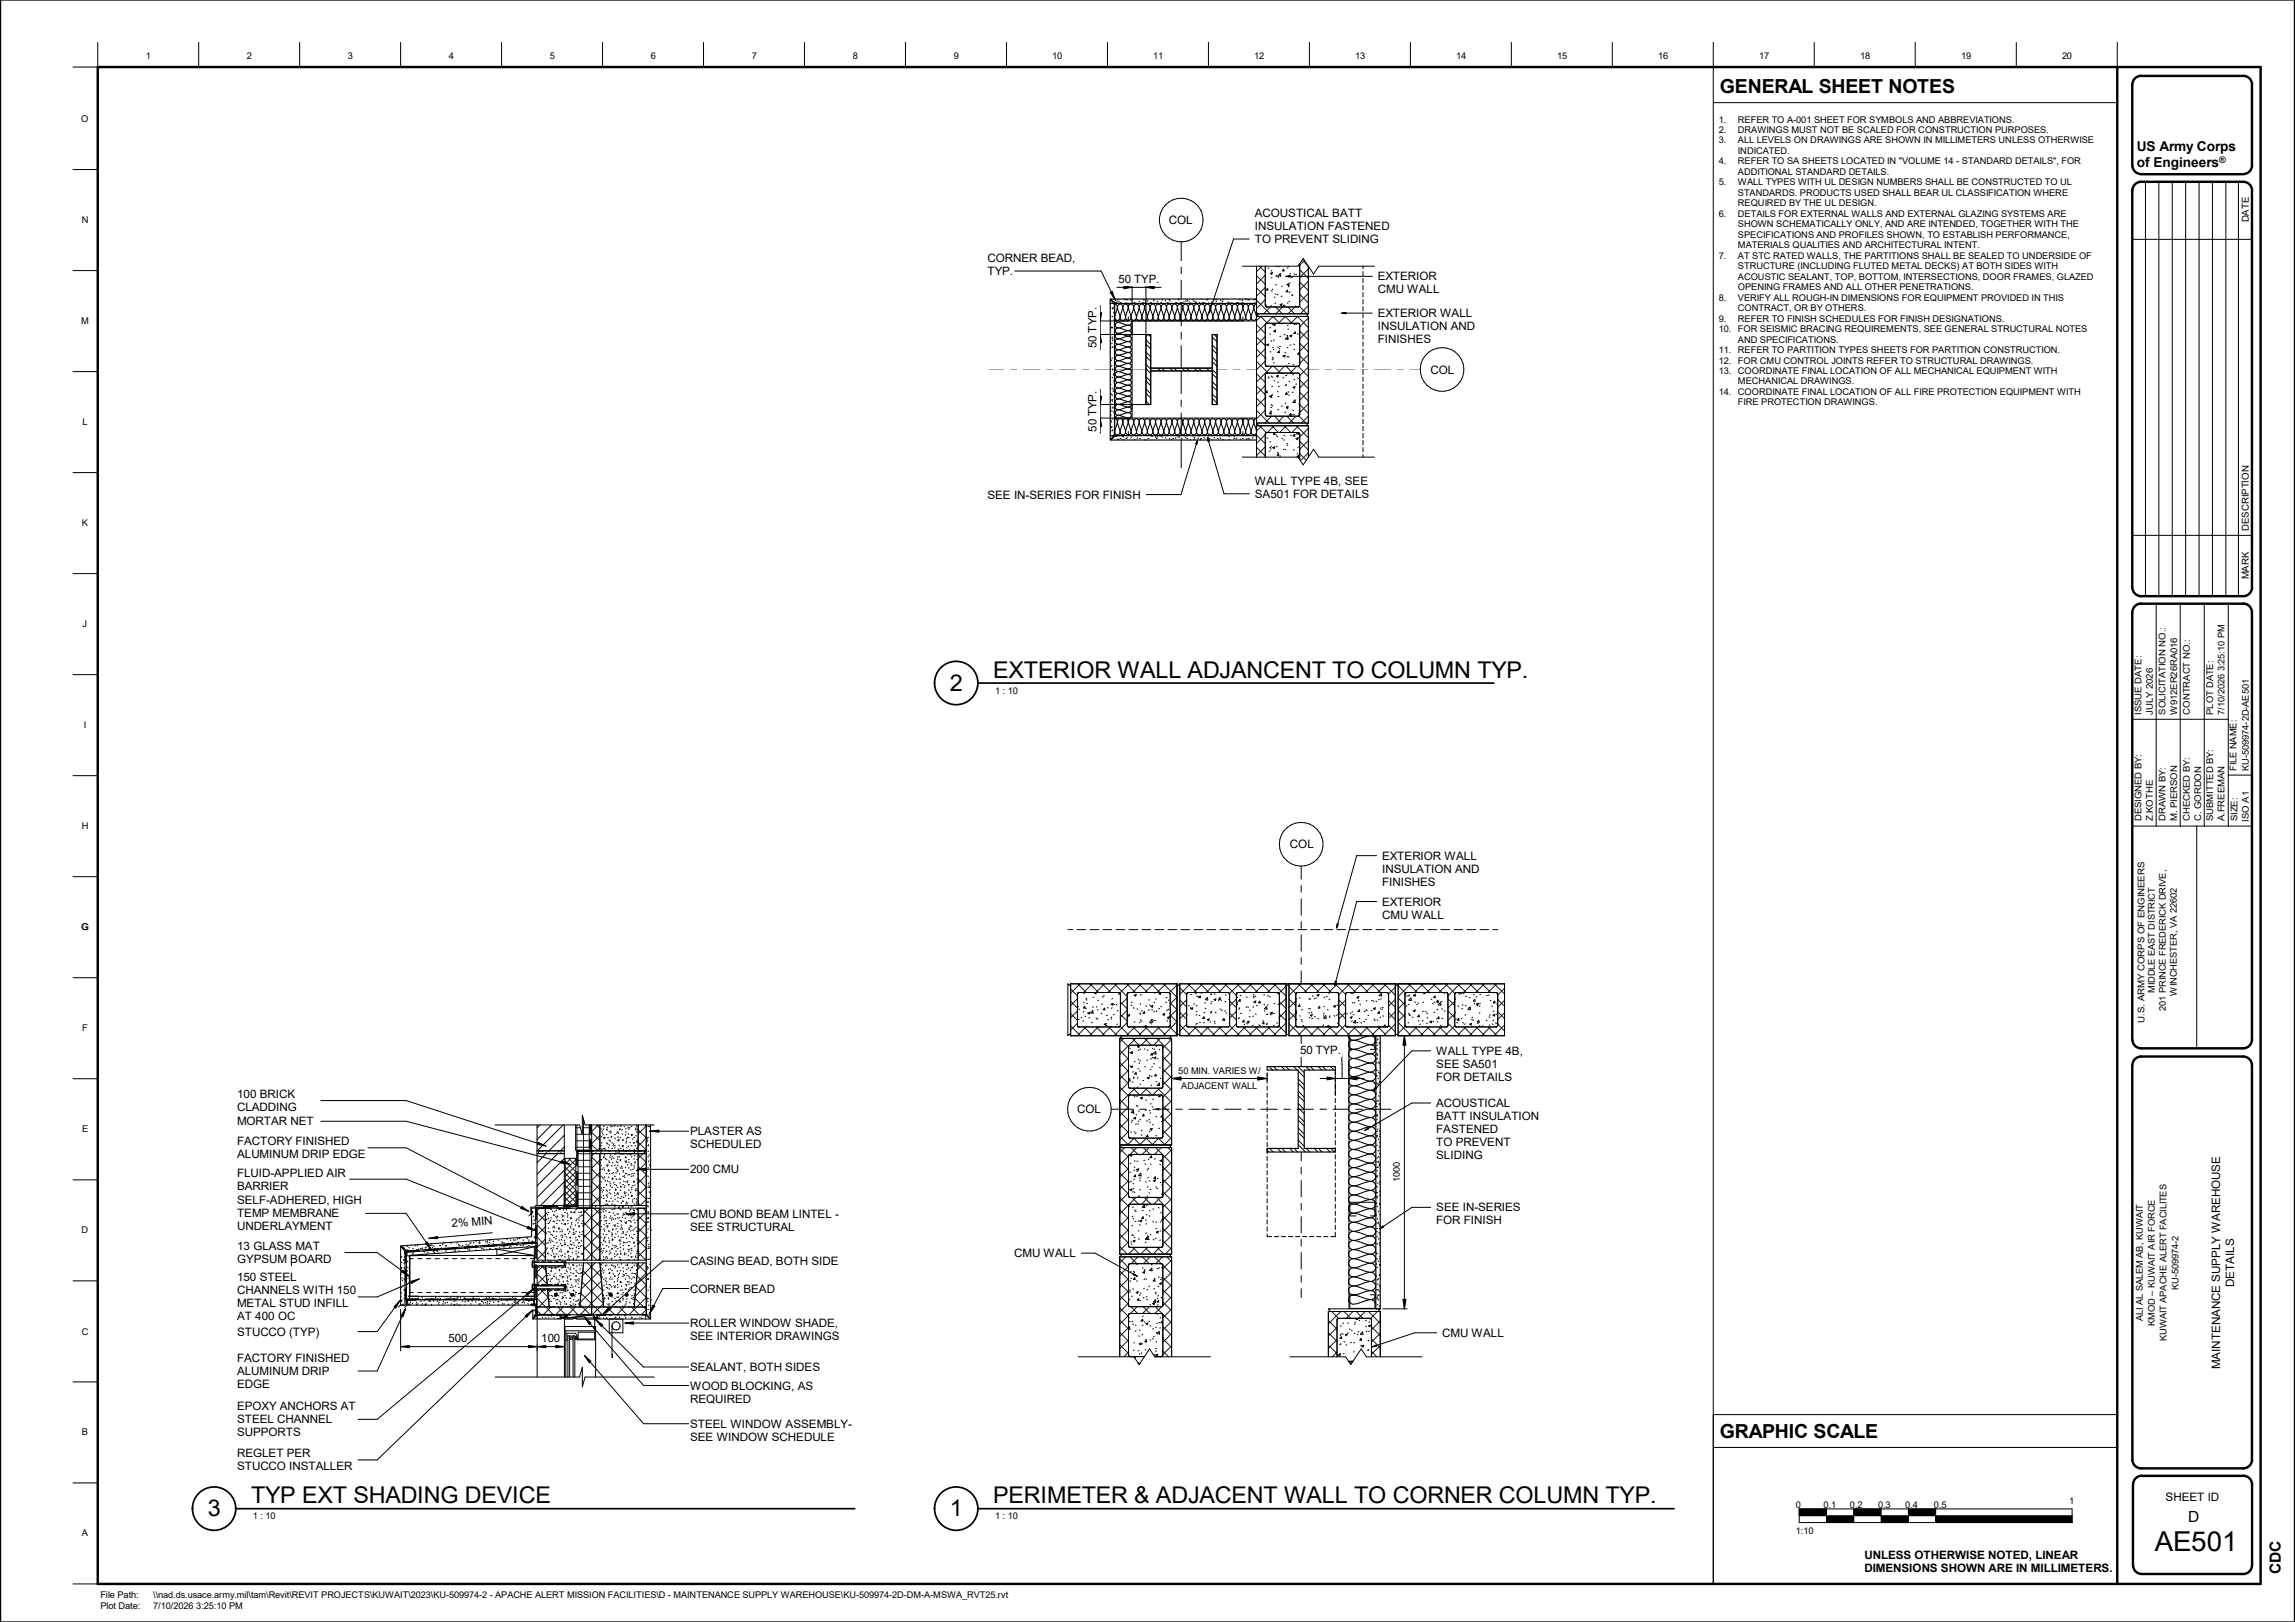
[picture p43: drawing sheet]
<svg xmlns="http://www.w3.org/2000/svg" width="841mm" height="594mm" viewBox="0 0 841 594" stroke-linecap="round" stroke-linejoin="round" font-family="sans-serif">
<defs><g id="words">
<text font-size="10.1" x="789.6" y="567.9">AE501</text>
<g font-size="8.5">
<text x="364" y="248.2">EXTERIOR WALL ADJANCENT TO COLUMN TYP.</text>
<text x="348.1" y="252.9">2</text>
<text x="92" y="550.5">TYP EXT SHADING DEVICE</text>
<text x="364" y="550.5">PERIMETER &amp; ADJACENT WALL TO CORNER COLUMN TYP.</text>
<text x="76.1" y="555.3">3</text>
<text x="348.1" y="555.3">1</text>
</g>
<g font-size="7.1">
<text x="630.3" y="34.1">GENERAL SHEET NOTES</text>
<text x="630.3" y="526.7">GRAPHIC SCALE</text>
</g>
<g font-size="5.6">
<text x="801.8" y="557.4">D</text>
<text x="835.9" y="576.7" transform="rotate(-90 835.9 576.7)">CDC</text>
</g>
<g font-size="5">
<text x="783.1" y="55.5">US Army Corps</text>
<text x="783.1" y="61.3">of Engineers</text>
</g>
<g font-size="4.3">
<text x="472.7" y="310.7">COL</text>
<text x="506.5" y="314.8">EXTERIOR WALL</text>
<text x="506.5" y="319.6">INSULATION AND</text>
<text x="506.5" y="324.4">FINISHES</text>
<text x="394.8" y="407.8">COL</text>
<text x="371.6" y="460.5">CMU WALL</text>
<text x="252.9" y="463.4">CASING BEAD, BOTH SIDE</text>
<text x="252.9" y="473.4">CORNER BEAD</text>
<text x="818.7" y="471.4" transform="rotate(-90 818.7 471.4)">DETAILS</text>
<text x="86.9" y="489.2">STUCCO (TYP)</text>
<text x="528.5" y="489.6">CMU WALL</text>
<text x="252.9" y="502.2">SEALANT, BOTH SIDES</text>
<text x="813.6" y="501.5" transform="rotate(-90 813.6 501.5)">MAINTENANCE SUPPLY WAREHOUSE</text>
<text x="793.6" y="549.7">SHEET ID</text>
</g>
<g font-size="4.2">
<text x="428.3" y="82">COL</text>
<text x="459.9" y="79.5">ACOUSTICAL BATT</text>
<text x="459.9" y="84.3">INSULATION FASTENED</text>
<text x="459.9" y="89">TO PREVENT SLIDING</text>
<text x="361.9" y="96">CORNER BEAD,</text>
<text x="361.9" y="100.8">TYP.</text>
<text x="409.9" y="103.8">50 TYP.</text>
<text x="504.9" y="102.7">EXTERIOR</text>
<text x="504.9" y="107.5">CMU WALL</text>
<text x="504.9" y="116.2">EXTERIOR WALL</text>
<text x="504.9" y="120.9">INSULATION AND</text>
<text x="504.9" y="125.7">FINISHES</text>
<text x="401.9" y="127.6" transform="rotate(-90 401.9 127.6)">50 TYP.</text>
<text x="524.2" y="136.9">COL</text>
<text x="401.9" y="158.2" transform="rotate(-90 401.9 158.2)">50 TYP.</text>
<text x="459.9" y="177.6">WALL TYPE 4B, SEE</text>
<text x="361.9" y="182.6">SEE IN-SERIES FOR FINISH</text>
<text x="459.9" y="182.4">SA501 FOR DETAILS</text>
<text x="506.5" y="331.7">EXTERIOR</text>
<text x="506.5" y="336.5">CMU WALL</text>
<text x="476.4" y="386">50 TYP.</text>
<text x="526.3" y="386.4">WALL TYPE 4B,</text>
<text x="526.3" y="391.2">SEE SA501</text>
<text x="526.3" y="395.9">FOR DETAILS</text>
<text x="86.9" y="402.2">100 BRICK</text>
<text x="86.9" y="407">CLADDING</text>
<text x="526.3" y="405.5">ACOUSTICAL</text>
<text x="86.9" y="412.2">MORTAR NET</text>
<text x="526.3" y="410.3">BATT INSULATION</text>
<text x="86.9" y="419.4">FACTORY FINISHED</text>
<text x="252.9" y="415.8">PLASTER AS</text>
<text x="526.3" y="415">FASTENED</text>
<text x="526.3" y="419.8">TO PREVENT</text>
<text x="86.9" y="424.2">ALUMINUM DRIP EDGE</text>
<text x="252.9" y="420.5">SCHEDULED</text>
<text x="526.3" y="424.5">SLIDING</text>
<text x="86.9" y="430.9">FLUID-APPLIED AIR</text>
<text x="252.9" y="429.8">200 CMU</text>
<text x="86.9" y="435.7">BARRIER</text>
<text x="86.9" y="441.1">SELF-ADHERED, HIGH</text>
<text x="526.3" y="443.7">SEE IN-SERIES</text>
<text x="86.9" y="445.9">TEMP MEMBRANE</text>
<text x="165.6" y="449.5" transform="rotate(-5 165.6 449.5)">2% MIN</text>
<text x="252.9" y="446.1">CMU BOND BEAM LINTEL -</text>
<text x="526.3" y="448.5">FOR FINISH</text>
<text x="86.9" y="450.6">UNDERLAYMENT</text>
<text x="252.9" y="450.9">SEE STRUCTURAL</text>
<text x="86.9" y="457.8">13 GLASS MAT</text>
<text x="86.9" y="462.6">GYPSUM BOARD</text>
<text x="86.9" y="469.3">150 STEEL</text>
<text x="86.9" y="474.1">CHANNELS WITH 150</text>
<text x="86.9" y="478.8">METAL STUD INFILL</text>
<text x="86.9" y="483.6">AT 400 OC</text>
<text x="164.3" y="491.5">500</text>
<text x="198.4" y="491.5">100</text>
<text x="252.9" y="486.1">ROLLER WINDOW SHADE,</text>
<text x="252.9" y="490.9">SEE INTERIOR DRAWINGS</text>
<text x="86.9" y="503.6">ALUMINUM DRIP</text>
<text x="86.9" y="498.8">FACTORY FINISHED</text>
<text x="86.9" y="508.3">EDGE</text>
<text x="252.9" y="508.9">WOOD BLOCKING, AS</text>
<text x="252.9" y="513.7">REQUIRED</text>
<text x="86.9" y="516.5">EPOXY ANCHORS AT</text>
<text x="86.9" y="521.3">STEEL CHANNEL</text>
<text x="86.9" y="526">SUPPORTS</text>
<text x="252.9" y="522.9">STEEL WINDOW ASSEMBLY-</text>
<text x="252.9" y="527.7">SEE WINDOW SCHEDULE</text>
<text x="86.9" y="533.7">REGLET PER</text>
<text x="86.9" y="538.5">STUCCO INSTALLER</text>
<text x="683.2" y="570.8">UNLESS OTHERWISE NOTED, LINEAR</text>
<text x="683.2" y="575.8">DIMENSIONS SHOWN ARE IN MILLIMETERS.</text>
</g>
<g font-size="3.5">
<text x="824.1" y="81.4" transform="rotate(-90 824.1 81.4)">DATE</text>
<text x="824.1" y="194.4" transform="rotate(-90 824.1 194.4)">DESCRIPTION</text>
<text x="824.1" y="212.2" transform="rotate(-90 824.1 212.2)">MARK</text>
</g>
<g font-size="3.4">
<text x="53.5" y="21.5">1</text>
<text x="90.5" y="21.5">2</text>
<text x="127.5" y="21.5">3</text>
<text x="164.5" y="21.5">4</text>
<text x="201.5" y="21.5">5</text>
<text x="238.5" y="21.5">6</text>
<text x="275.5" y="21.5">7</text>
<text x="312.5" y="21.5">8</text>
<text x="349.5" y="21.5">9</text>
<text x="385.6" y="21.5">10</text>
<text x="422.6" y="21.5">11</text>
<text x="459.6" y="21.5">12</text>
<text x="496.6" y="21.5">13</text>
<text x="533.7" y="21.5">14</text>
<text x="570.7" y="21.5">15</text>
<text x="607.6" y="21.5">16</text>
<text x="644.6" y="21.5">17</text>
<text x="681.6" y="21.5">18</text>
<text x="718.6" y="21.5">19</text>
<text x="755.6" y="21.5">20</text>
<text x="29.8" y="44.6">O</text>
<text x="629.9" y="44.9">1.</text>
<text x="636.9" y="44.9">REFER TO A-001 SHEET FOR SYMBOLS AND ABBREVIATIONS.</text>
<text x="629.9" y="48.7">2.</text>
<text x="629.9" y="52.5">3.</text>
<text x="636.9" y="48.7">DRAWINGS MUST NOT BE SCALED FOR CONSTRUCTION PURPOSES.</text>
<text x="636.9" y="52.5">ALL LEVELS ON DRAWINGS ARE SHOWN IN MILLIMETERS UNLESS OTHERWISE</text>
<text x="636.9" y="56.4">INDICATED.</text>
<text x="629.9" y="60.2">4.</text>
<text x="636.9" y="60.2">REFER TO SA SHEETS LOCATED IN &quot;VOLUME 14 -</text>
<text x="636.9" y="64.1">ADDITIONAL STANDARD DETAILS.</text>
<text x="718.9" y="60.2">STANDARD DETAILS&quot;, FOR</text>
<text x="629.9" y="67.9">5.</text>
<text x="636.9" y="67.9">WALL TYPES WITH UL DESIGN NUMBERS SHALL BE CONSTRUCTED TO UL</text>
<text x="636.9" y="71.8">STANDARDS. PRODUCTS USED SHALL BEAR UL CLASSIFICATION WHERE</text>
<text x="636.9" y="75.6">REQUIRED BY THE UL DESIGN.</text>
<text x="29.9" y="81.6">N</text>
<text x="629.9" y="79.4">6.</text>
<text x="636.9" y="79.4">DETAILS FOR EXTERNAL WALLS AND EXTERNAL GLAZING SYSTEMS ARE</text>
<text x="636.9" y="83.2">SHOWN SCHEMATICALLY ONLY, AND ARE INTENDED, TOGETHER WITH THE</text>
<text x="636.9" y="87.1">SPECIFICATIONS AND PROFILES SHOWN, TO ESTABLISH PERFORMANCE,</text>
<text x="629.9" y="94.7">7.</text>
<text x="636.9" y="90.9">MATERIALS QUALITIES AND ARCHITECTURAL INTENT.</text>
<text x="636.9" y="94.7">AT STC RATED WALLS, THE PARTITIONS SHALL BE SEALED TO UNDERSIDE OF</text>
<text x="636.9" y="98.6">STRUCTURE (INCLUDING FLUTED METAL DECKS) AT BOTH SIDES WITH</text>
<text x="636.9" y="102.4">ACOUSTIC SEALANT, TOP, BOTTOM, INTERSECTIONS, DOOR FRAMES, GLAZED</text>
<text x="636.9" y="106.3">OPENING FRAMES AND ALL OTHER PENETRATIONS.</text>
<text x="629.9" y="110.1">8.</text>
<text x="636.9" y="110.1">VERIFY ALL ROUGH-IN DIMENSIONS FOR EQUIPMENT PROVIDED IN THIS</text>
<text x="636.9" y="114">CONTRACT, OR BY OTHERS.</text>
<text x="29.8" y="118.6">M</text>
<text x="629.9" y="117.8">9.</text>
<text x="636.9" y="117.8">REFER TO FINISH SCHEDULES FOR FINISH DESIGNATIONS.</text>
<text x="629.9" y="121.6">10.</text>
<text x="636.9" y="121.6">FOR SEISMIC BRACING REQUIREMENTS, SEE GENERAL STRUCTURAL NOTES</text>
<text x="636.9" y="125.5">AND SPECIFICATIONS.</text>
<text x="629.9" y="129.3">11.</text>
<text x="636.9" y="129.3">REFER TO PARTITION TYPES SHEETS FOR PARTITION CONSTRUCTION.</text>
<text x="629.9" y="133.1">12.</text>
<text x="629.9" y="136.9">13.</text>
<text x="636.9" y="133.1">FOR CMU CONTROL JOINTS REFER TO STRUCTURAL DRAWINGS.</text>
<text x="636.9" y="136.9">COORDINATE FINAL LOCATION OF ALL MECHANICAL EQUIPMENT WITH</text>
<text x="636.9" y="140.8">MECHANICAL DRAWINGS.</text>
<text x="629.9" y="144.7">14.</text>
<text x="636.9" y="144.7">COORDINATE FINAL LOCATION OF ALL FIRE PROTECTION EQUIPMENT WITH</text>
<text x="636.9" y="148.5">FIRE PROTECTION DRAWINGS.</text>
<text x="30.2" y="155.6">L</text>
<text x="30" y="192.6">K</text>
<text x="30.3" y="229.6">J</text>
<text x="364.7" y="254.1">1 : 10</text>
<text x="784.8" y="261.7" transform="rotate(-90 784.8 261.7)">ISSUE DATE:</text>
<text x="788.9" y="261.7" transform="rotate(-90 788.9 261.7)">JULY 2026</text>
<text x="793.6" y="261.7" transform="rotate(-90 793.6 261.7)">SOLICITATION NO.:</text>
<text x="797.8" y="261.7" transform="rotate(-90 797.8 261.7)">W912ER26RA016</text>
<text x="802.4" y="261.7" transform="rotate(-90 802.4 261.7)">CONTRACT NO.:</text>
<text x="811.1" y="261.7" transform="rotate(-90 811.1 261.7)">PLOT DATE:</text>
<text x="815.2" y="261.7" transform="rotate(-90 815.2 261.7)">7/10/2026 3:25:10 PM</text>
<text x="30.7" y="266.6">I</text>
<text x="819.6" y="282.3" transform="rotate(-90 819.6 282.3)">FILE NAME:</text>
<text x="824.1" y="282.3" transform="rotate(-90 824.1 282.3)">KU-509974-2D-AE501</text>
<text x="29.9" y="303.6">H</text>
<text x="784.8" y="300.8" transform="rotate(-90 784.8 300.8)">DESIGNED BY:</text>
<text x="788.9" y="300.8" transform="rotate(-90 788.9 300.8)">Z.KOTHE</text>
<text x="793.6" y="300.8" transform="rotate(-90 793.6 300.8)">DRAWN BY:</text>
<text x="797.8" y="300.8" transform="rotate(-90 797.8 300.8)">M. PIERSON</text>
<text x="802.4" y="300.8" transform="rotate(-90 802.4 300.8)">CHECKED BY:</text>
<text x="806.6" y="300.8" transform="rotate(-90 806.6 300.8)">C. GORDON</text>
<text x="811.1" y="300.8" transform="rotate(-90 811.1 300.8)">SUBMITTED BY:</text>
<text x="815.2" y="300.8" transform="rotate(-90 815.2 300.8)">A.FREEMAN</text>
<text x="820" y="300.8" transform="rotate(-90 820 300.8)">SIZE:</text>
<text x="824.1" y="300.9" transform="rotate(-90 824.1 300.9)">ISO A1</text>
<text x="29.8" y="340.6">G</text>
<text x="789.7" y="363.8" transform="rotate(-90 789.7 363.8)">MIDDLE EAST DISTRICT</text>
<text x="797.7" y="364.6" transform="rotate(-90 797.7 364.6)">WINCHESTER, VA 22602</text>
<text x="793.7" y="370.2" transform="rotate(-90 793.7 370.2)">201 PRINCE FREDERICK DRIVE,</text>
<text x="30.1" y="377.6">F</text>
<text x="785.8" y="374.5" transform="rotate(-90 785.8 374.5)">U.S. ARMY CORPS OF ENGINEERS</text>
<text x="431.8" y="393.3">50 MIN. VARIES W/</text>
<text x="432.9" y="399">ADJACENT WALL</text>
<text x="30.1" y="414.7">E</text>
<text x="513" y="433" transform="rotate(-90 513 433)">1000</text>
<text x="29.9" y="451.7">D</text>
<text x="798.3" y="472.5" transform="rotate(-90 798.3 472.5)">KU-509974-2</text>
<text x="785.2" y="483.9" transform="rotate(-90 785.2 483.9)">ALI AL SALEM AB, KUWAIT</text>
<text x="789.7" y="485.6" transform="rotate(-90 789.7 485.6)">KMOD – KUWAIT AIR FORCE</text>
<text x="29.9" y="488.8">C</text>
<text x="794" y="491.3" transform="rotate(-90 794 491.3)">KUWAIT APACHE ALERT FACILITES</text>
<text x="30" y="525.7">B</text>
<text x="758.2" y="550.9">1</text>
<text x="92.7" y="556.4">1 : 10</text>
<text x="364.7" y="556.4">1 : 10</text>
<text x="658.1" y="552.2">0</text>
<text x="668.2" y="552.2">0.1</text>
<text x="677.9" y="552.2">0.2</text>
<text x="688.2" y="552.2">0.3</text>
<text x="698.2" y="552.2">0.4</text>
<text x="708.7" y="552.2">0.5</text>
<text x="30" y="562.7">A</text>
<text x="658.1" y="561.7">1:10</text>
<text x="36.8" y="585.4">File Path:</text>
<text x="56.1" y="585.4">\\nad.ds.usace.army.mil\tam\Revit\REVIT PROJECTS\KUWAIT\2023\KU-509974-2 - APACHE ALERT MISSION FACILITIES\D - MAINTENANCE SUPPLY WAREHOUSE\KU-509974-2D-DM-A-MSWA_RVT25.rvt</text>
<text x="36.8" y="589.5">Plot Date:</text>
<text x="56.1" y="589.5">7/10/2026 3:25:10 PM</text>
</g>
<text font-size="3.3" x="813.3" y="59.8">®</text>
</g></defs>
<g fill="none" stroke="#000" stroke-width=".37">
<path d="M476.8 317.2v4.8M476.8 324.4v2.4M476.8 329.2v6M476.8 337.6v2.4M391.3 340.5h1.8M394.7 340.5h3.1M399.5 340.5h3.1M404.2 340.5h3.2M409 340.5h3.2M413.7 340.5h3.2M418.5 340.5h3.2M423.2 340.5h3.2"/>
<path d="M428 340.5h3.2M432.8 340.5h3.1M437.6 340.5h3.1M442.3 340.5h3.2M447.1 340.5h3.2M451.8 340.5h3.2M456.6 340.5h3.2M461.3 340.5h3.2M466.1 340.5h3.2M470.9 340.5h3.1M475.7 340.5h3.1M476.8 342.4v6"/>
<path d="M476.8 350.8v2.4M476.8 355.6v4.7M480.4 340.5h3.2M485.2 340.5h3.2M489.9 340.5h3.2M494.7 340.5h3.2M499.4 340.5h3.2M504.2 340.5h3.2M509 340.5h3.1M513.8 340.5h3.1M518.5 340.5h3.2M523.3 340.5h3.2"/>
<path d="M528 340.5h3.2M532.8 340.5h3.2M537.5 340.5h3.2M542.3 340.5h3.2M547.1 340.5h1.8M392.3 379.3h39M392.3 360.3h39M392.3 360.3l-.5 .5-.5-.5v19l.5-.5 .5 .5M392.3 360.3v19M395 368.6l.2 .2M395.1 363.6h15.2l.3 .6-.1 11.6-.4 .3-15.1-.1-.2-12zM395.5 373.3h-.3"/>
<path d="M395.6 369.6l-.3 .1M396.2 372.6l.3 .2M397.1 373.8l-.3 .3M397.2 370.5l-.2 .2M397.3 367.1l-.2 .2M397.5 363.7l-.3 .2M397.5 368.6l.1 .6h-.6zM397.6 372.1l.2 .3M398 366.1l.3 .2M398.2 369.3h-.4M398.2 367.5l.3 .1M398.3 365.6h-.3"/>
<path d="M398.6 371.1l.7-.3-.2 .6zM399.4 372.8h-.4M399.7 371l.8-.8 .1 .9zM400 374.4l.3 .2M400.4 368.8l.2 .2M400.9 365.3h-.3M401.5 363.5l-.4 .2 .5 .3 .1-.5M401.6 372.8l.3 .2M402 368.8h-.3M402.3 373.1l-.3 .2M402.4 369.8l-.2 .2M402.5 366.4l-.2 .2"/>
<path d="M403.1 375.9l-.3 .1M403.5 371.1l.3 .2M403.6 367.7l.3 .2M403.9 365l.3 .3M404.7 375.2l.7-.3-.2 .6zM404.7 364.7l-.3 .1M404.8 369.2l.1 .7-.6-.1zM405.7 375.6l-.4 .1M405.8 371.9l-.3 .1M405.8 369l.3 .2M405.9 373.3l.3 .2M407.1 373.1l.2 .2"/>
<path d="M407.2 367.8l.7-.3-.2 .6zM407.3 375.9l-.3 .2M407.4 372.5l-.2 .2M407.5 369.1l-.2 .2M407.7 365.7l-.3 .2M408.3 371.6h-.3M408.5 367.9l-.4 .1M409.1 367.9l.3 .2M409.4 370.1l.3 .2M409.5 375.1l-.3 .1M409.9 364l.2 .3M410.3 379.3l.5 .5-.5 .5"/>
<path d="M410.6 372.6v.1M413.2 371.9l.7-.3-.2 .6zM413.3 363.7l.4-.2h14.5l.5 .2v12.3h-15.4zM413.4 363.6h.3M414.5 368.1l.3 .2M414.9 367.1h-.4M415.4 369.1l.2 .2M415.7 364.5l.7-.3-.2 .6zM415.8 375.9l.2 .2M415.9 374.3h-.3M416.6 369.5l.3 .2M417.8 374.4l-.3 .2"/>
<path d="M417.8 371.3l.2 .2M417.9 371l-.2 .2M417.9 373.5l.3 .2M418 367.6l-.2 .2M418.2 364.2l-.3 .2M418.5 373.9l-.4 .1M418.6 370.2l-.3 .1M419.4 370.5l.1 .6h-.6zM419.6 376.1l-.3-.1 .7-.3-.1 .4M419.9 368.3l.3 .3M421.1 369.9l-.3 .1M421.3 366.2l-.4 .1"/>
<path d="M421.3 368l.3 .3M421.7 374.9l.2 .2M421.8 368.6l.7-.3-.2 .6zM422.1 369.7l.3 .2M422.1 373.5l.2 1-1-.1zM422.3 373.4l-.3 .1M423 373.8l-.3 .2M423.1 370.4l-.3 .2M423.2 367l-.3 .2M423.3 363.6l-.3 .2M423.3 373.8l.3 .1M423.7 370.3l.3 .2"/>
<path d="M423.8 365.9h-.3M425 369.4h-.4M425.2 363.5l.2 .7-.6-.1zM425.4 368.6l.2 .2M426.6 371.1l.2 .7-.6-.1zM427.2 367l.3 .3M427.5 370l.3 .1M427.5 363.5l.1 .1M427.6 373.8l.3 .3M427.7 365.4h-.4M427.8 372.7l.7-.3-.2 .6zM428.2 373l-.3 .2"/>
<path d="M428.3 369.6l-.2 .2M428.5 366.2l-.3 .2M428.8 372.6h-.4M428.8 374h.1M429.3 379.3l-.5 .5 .5 .5M431.3 360.3l.5 .5 .6-.5M431.3 379.3l.5-.5 .6 .5M431.3 360.3v19M432.4 379.3h38.9M432.4 360.3h118.9v19h-38.9M432.4 360.3v19M435.1 371.7l-.3 .1"/>
<path d="M435.1 363.6h15.2l.3 .6-.1 11.6-.4 .3-15.1-.1-.2-12zM435.6 368.3l.2 .2M436.2 369.1l.3 .1M436.4 369.4l.7-.3-.2 .6zM436.6 364.2l-.3 .1M437.8 367.7h-.3M438.2 363.9l.2 .1M438.4 370.4l.2 .2M438.4 375l-.2 .2M438.6 371.6l-.3 .2M438.7 368.3l-.3 .1M438.8 364.9l-.3 .1"/>
<path d="M438.9 374.9h-.4M439.1 365l.2 .3M439.5 371.8l.2 .2M439.6 374.4l.3 .2M439.8 364.8l.1 .6h-.6zM440.5 363.7l-.4 .1M441.2 372.4l.2 .6h-.7zM441.4 374.6h-.3M441.5 367.2l.2 .3M441.5 370.9h-.3M441.6 369.3l.3 .1M442.4 373.5l.7-.3-.2 .6z"/>
<path d="M442.5 365.3l.1 1-.9-.2zM443.6 364.1l.3 .2M443.7 374.2l-.3 .2M443.8 370.6l.2 .2M443.9 370.8l-.3 .3M443.9 367.5l-.2 .2M444.1 364.1l-.3 .2M444.1 370.5l-.4 .1M444.2 366.9h-.3M444.9 366.1l.7-.3-.2 .7zM445 364l.2 .2M445.1 374.7l.2 .2"/>
<path d="M445.3 374.1h-.4M445.4 370.8l.2 .2M446.7 366.5l-.3 .1M447 369.5l.3 .2M447.1 365.4l.1 .7-.6-.1zM447.4 366.2l.3 .2M447.9 370l-.3 .1M448.5 373l.1 .7-.6-.1zM448.9 373.5l-.2 .2M449 364.3l.3 .2M449.1 370.2l-.3 .1M449.1 363.5l-.1 .1"/>
<path d="M449.2 366.8l-.3 .1M449.2 370.9l.3 .2M450.5 374.9l.1 .1M450.6 366l-.3 .1M453.1 367.2l.2-.2 .1 1-.3-.1M453.3 363.7l.4-.2h14.5l.5 .2v12.3h-15.4zM453.3 365.2l.3 .2M454.1 372.9l-.3 .2M454.2 369.5l-.3 .2M454.2 372.9h-.3M454.3 366.1l-.2 .2M454.4 369.2h-.4"/>
<path d="M454.4 366.1l.1 .6-.6-.1zM454.4 364.5l.3 .2M454.6 371.1l.3 .2M455.8 373.7l.1 .6h-.6zM455.9 375.1l.2 .2M456.8 374.8l.3 .2M456.9 368.9h-.3M457 374.3l.8-.3-.3 .6zM457 365.2h-.3M457.2 368.8l.3 .2M457.9 370l.3 .2M458.1 372.4h-.3"/>
<path d="M459.2 375.5l-.2 .2M459.3 364.2l.2 .2M459.4 372.1l-.3 .2M459.5 366.9l.7-.3-.2 .7zM459.5 368.7l-.3 .2M459.6 364.9h-.4M459.6 365.3l-.3 .2M459.9 364.8l.3 .2M460 371.3l.3 .2M460.8 368.3l-.4 .1M461.3 375.4l.3 .1M461.7 366.7l.1 .6h-.6z"/>
<path d="M461.8 375.5l-.3 .1M462.7 373.8l.3 .2M463.1 374.3l.1 .7-.6-.1zM463.2 367.7l.2 .3M463.3 370.2l.3 .2M463.4 369.5l.8-.8 .1 .9zM463.4 364.4h-.3M464.4 375.2h-.4M464.4 374.8l-.2 .2M464.5 371.5l-.4 .1M464.6 371.4l-.3 .2M464.7 368l-.3 .2"/>
<path d="M464.8 364.6l-.2 .2M465.2 376l.1 .1M465.3 365l.3 .2M465.5 371.6l.3 .1M465.6 371l.7-.2-.2 .6zM466.7 375.6l.3 .2M467 371.2h-.3M467.1 367.5h-.2M468.2 374.7h-.3M468.3 363.6h-.3l.5 .4 .1-.3M468.7 372.8l.1 .2M468.8 370.4v.1"/>
<path d="M468.8 367.5l-.3 .4 .3 .1M471.3 379.3v-19l.5 .5 .6-.5v19M471.3 379.3l.5-.5 .6 .5M472.4 379.3h38.9M474.9 373.4h.1M474.9 370.5l.1-.2 .1 1h-.2M475 370l-.1 .1M475 365.7l.3 .2M475.1 366.6l-.2 .2M475.1 363.6h15.2l.3 .6-.1 11.6-.4 .3-15.1-.1-.1-12zM476.2 365.5l.2 .1M476.2 368l.2 .6h-.6z"/>
<path d="M476.3 372l.3 .2M476.8 379.3v11.4M477 374l.3 .2M477.2 373.5h-.4M477.2 376.1l.5-.5 .1 .5M477.3 369.8l-.3 .1M477.6 376l.1 .1M479.6 370.9l.3 .2M479.8 369.5h-.3M479.9 376l-.1 .1M480 365.8h-.4M480.1 372.7l-.3 .2"/>
<path d="M480.2 369.3l-.3 .2M480.3 365.9l-.2 .2M480.5 370.8l.3 .2M480.7 372.2l-.5-.3 .7-.3-.2 .6M480.9 364.7l.3 .2M481 373h-.3M481.6 365.7l.2 .2M481.8 372.2l.2 .2M482.5 365.5h-.3M482.6 364.5l.8-.3-.2 .6zM482.9 373l.3 .2M483.5 368.6l.2 .6h-.6z"/>
<path d="M483.7 369h-.3M485 371.1l.3 .2M485.1 375.4l-.3 .2M485.2 372l-.3 .2M485.3 368.6l-.2 .2M485.4 365.3l-.2 .1M485.9 372l.1 1-.9-.1zM486.4 365h-.4M486.5 369.7l.2 .3M486.5 376.1l-.3-.2 .8-.2-.2 .4M486.9 363.7l.2 .2M487 365.9l.3 .2"/>
<path d="M487.2 372.5l.2 .2M487.3 375.8l-.3 .1M487.4 372.2h-.3M488.7 368.6l.7-.3-.2 .6zM488.9 372l.2 .2M490 371.8l-.4 .1M490.1 368.1l-.3 .1M490.3 374.6l-.2 .2M490.4 371.3l.2 .1M490.5 371.2l-.3 .2M490.6 369.5l-.3 .3h.3M490.6 364.6l-.1 .1"/>
<path d="M490.6 367.9l-.3 .1M493.3 363.7l.4-.2h14.5l.5 .2v12.3h-15.4zM493.8 371.3h-.3M494.2 379.3a1.83 1.83 0 0 0 1.6 1.7M494.3 379.3v100.1M494.7 379.3v5h2.3M494.8 372.7l.7-.3-.2 .6zM494.8 371l.2 .2M495.3 363.8l-.3 .1M495.6 373.9l-.3 .2M495.7 370.5l-.3 .2M495.8 367.2l-.2 .1"/>
<path d="M495.9 371.6l.2 .2M495.9 363.8l-.2 .2M496.5 367.3h-.3M496.7 373.7l.1 1-.9-.2zM497.2 365.3l.8-.3-.2 .6zM497.6 374.5h-.4M497.8 366.4l.3 .2M498 373l.3 .1M498.1 369.9l.2 .6h-.7zM498.3 367.7l.3 .2M498.7 374.5l.2 .2M500.1 374.1l-.3 .1"/>
<path d="M500.3 370.5h-.4M500.7 373.3l-.3 .2M500.7 370l.3 .2M500.8 369.9l-.3 .2M500.9 366.5l-.2 .2M501.3 371.8l.3 .2M502.8 370.1l-.3 .1M502.9 366.4l-.3 .1M503.3 366.6l.3 .2M503.3 369.4l.7-.3-.2 .6zM503.4 373.2l.3 .1M503.9 379.3v5h-1.7"/>
<path d="M504 373.6l-.4 .1M504.2 366.7l.3 .2M504.6 373.5l.3 .2M504.8 379.3l-.2 .3M505.4 370.5l.1 .6h-.6zM505.4 364.6l.8-.8 .1 1zM505.5 366.1l-.4 .1M505.8 375.9l-.2 .2M506 372.5l-.3 .2M506.1 369.1l-.3 .2M506.2 365.7l-.2 .2M506.6 369.6l-.3 .1"/>
<path d="M506.6 368.9l.3 .2M506.7 372l.3 .2M506.9 376.1l.7-.7 .1 .7M508.7 366.8l.1 .1M511.3 379.3v-19l.6 .5 .5-.5v19M511.3 379.3l.6-.5 .5 .5M515.2 363.6h15.1l.3 .6-.1 11.6-.4 .3-15.1-.1-.1-12zM515.6 368.4l-.3 .1M515.7 364.8h-.3M516.1 364.7l.2 .2M516.2 374.5l-.2 .2M516.3 371.1l-.2 .2"/>
<path d="M516.5 367.7l-.3 .3M516.5 371.5l.2 .2M516.6 364.4l-.3 .2M516.8 371.9l-.4 .1M517.1 365.5l.1 .9-.9-.1zM517.6 372.5l.3 .2M517.9 370.2l.7-.3-.2 .6zM518.3 364.4l-.4 .1M518.5 366.9l.3 .2M518.6 364.2l.1 .6-.6-.1zM519.4 367.9l-.3 .1M519.6 367.3l.2 .2"/>
<path d="M519.7 373.8l.3 .2M520 371.8l.1 .6h-.6zM520.5 375.1l-.3 .1M521.5 373.8l-.3 .2M521.6 370.4l-.3 .2M521.7 367l-.2 .2M521.8 363.6l-.2 .2M522 363.6l.3 .3M522.1 363.9l-.3 .1M522.4 370.5l.2 .2M523 372.7l.3 .2M523.1 374.8h-.4"/>
<path d="M523.2 371.1h-.3M523.7 363.5l.3 .2M524 374.3l.7-.3-.2 .6zM524.4 365.9l.3 .2M525 367.5l.3 .2M525.1 374.1l.3 .2M525.7 370.8h-.3M525.9 364.8l.1 .6h-.6zM525.9 367.1h-.4M526.5 366.9l.7-.3-.2 .6zM526.7 373l-.2 .3M526.8 369.7l-.3 .2"/>
<path d="M526.9 374.3h-.3M527 366.3l-.3 .2M527.3 372.4l.1 .7-.6-.1zM527.9 367.2l.1 .9-.9-.1zM527.9 375.5l.3 .2M528.3 369.4l.3 .3M528.4 366.8h-.3M528.4 373l.3 .1M529.1 363.7l.3 .2M529.6 370.2l-.3 .1M530.4 364.8l.2 .3M530.4 367.7l.2 .2"/>
<path d="M530.6 374.3v.1M533.1 365.5v.6M533.1 370.8v.3M533.3 373.4l-.2 .1M533.4 363.6l14.8-.1 .5 .2v12.3h-15.4l-.2-12zM533.8 373.2l.3 .1M533.8 374.5l.3 .2M534.2 368.4l.3 .2M534.5 363.9l.3 .3M534.6 373.1l.1 .6-.6-.1zM535.3 363.5l-.3 .1 .5 .4 .1-.5M535.8 368l.3 .2"/>
<path d="M535.9 373.1h-.3M536 369.4h-.3M536 374.5l.3 .2M536.3 363.8l.2 .3M537 375l-.3 .2M537.1 371.6l-.3 .2M537.3 368.3l-.3 .1M537.4 364.9l-.3 .1M538.6 375.1l.7-.3-.2 .7zM538.6 369.1h-.4M538.7 365.4l-.3 .1M538.7 368.9l.2 .9-.9-.1z"/>
<path d="M539.3 373.4l.2 .2M539.7 372.6h-.3M539.7 373.5l.3 .2M540 364.2l.3 .2M540.2 367.4l.2 .2M540.4 366.1l.2 .6-.6-.1zM541.1 367.7l.7-.2-.2 .6zM541.2 365.1h-.3M541.2 368.2l.3 .2M541.4 374.8l.3 .1M541.9 373.7l.1 .7-.6-.1zM542.2 375.7l.2 .2"/>
<path d="M542.2 374.3l-.2 .2M542.3 370.9l-.2 .2M542.4 368.6h-.3M542.5 367.5l-.3 .2M542.6 364.2l-.3 .2M543.5 375.8h-.4M544.7 373.6l.3 .2M545.1 364.6h-.4M545.4 364.4l.3 .2M545.7 372.4l.2 .3M546 375.4l-.3 .1M546.1 366.4l.3 .2"/>
<path d="M546.1 371.7l-.3 .1M546.7 368.4l.2 .2M546.8 375l.3 .2M547.1 371.8l.7-.2-.2 .6zM547.3 373.6l-.2 .2M547.5 370.2l-.3 .3M547.6 366.9l-.3 .2M547.7 363.5l-.2 .2M547.8 366.7v.6h-.6zM548.1 374.6l.2 .3M548.7 371.4h-.4M548.8 367.7h-.3"/>
<path d="M548.9 374.7l-.3 .2h.3M548.9 371.3v.1M410.3 380.3v79.1M410.3 380.3h19M413.6 395.5l.4-.5 .1 .9h-.5M413.7 383l.5-.2h11.3l.5 .2v15.4h-12.3zM413.9 383.9l.3 .1M414.1 390.4l.3 .2M414.3 385.4l-.3 .1M414.4 390.7l.6-.3-.2 .6zM414.9 385.1l.1 .7-.6-.1zM415.2 396.3h-.3"/>
<path d="M415.3 394.8l.2 .3M415.3 394.5l.3 .1M415.4 392.6h-.4M415.7 388.7l.3 .3M416.3 392.8l.1 .6h-.6zM416.8 383.3l.7-.3-.2 .7zM416.9 398.1l-.2 .2M417.1 394.7l-.3 .2M417.2 391.3l-.3 .2M417.3 387.9l-.2 .2M417.4 389.3l.2 .2M417.4 384.6l-.2 .2"/>
<path d="M417.7 397l.3 .3M417.8 384.2l.2 .2M417.9 392.3h-.3M418 388.6h-.3M419.1 395.8h-.3M419.4 384.1l.2 .2M419.5 390.7l.3 .2M420.4 394.8l.7-.3-.2 .6zM420.6 388.3h-.4M420.7 384.6h-.3M420.8 394.7l.2 .2M421.2 393.8l.3 .2"/>
<path d="M421.6 387.7l.3 .2M421.8 391.8h-.4M422.1 397.4l-.3 .2M422.2 385.8l.1 .6h-.6zM422.2 394l-.3 .3M422.3 390.7l-.2 .2M422.4 387.3l-.2 .2M422.6 383.9l-.3 .2M422.7 385.9l.8-.8 .1 1zM422.8 389.6l.3 .1M422.9 387.4l.7-.3-.2 .7zM423.2 384.3h-.3"/>
<path d="M423.6 393.4l.1 .7-.6-.1zM423.7 396l.2 .2M423.7 383.2l.2 .2M424.4 387.8h-.3M424.8 384.3l.2 .2M424.9 396.7v.9l-.8-.1zM424.9 390.9l.3 .2M425.5 394.9l-.3 .1M429.3 380.3v39.1M464.4 393.2v1M464.4 395.2v1.5M464.4 397.8v1.5"/>
<path d="M465.1 390.7l1.3 1.2M466.7 390.7l1.3 1.2M469.6 390.7l1.3 1.2M471.2 390.7l1.3 1.2M474.1 390.7l1.3 1.2M475.7 390.7l2.2 2.2M475.7 392.3l2.2 2.2M475.7 396.7l2.2 2.3M475.7 395.2l2.2 2.2M475.7 399.7l2.2 2.2M478.6 390.7l1.3 1.2M480.2 390.7l1.3 1.2"/>
<path d="M483.1 390.7l1.3 1.2M484.7 390.7l1.2 1.2M487.6 390.7l1.3 1.2M489.2 390.7l.1 .1M489.3 391.9v1.6M489.3 394.5v1.6M489.3 397.1v1.6M489.3 399.7v1.6M495.8 397.7a1.65 1.65 0 0 0-1.6 1.6 1.65 1.65 0 0 0 1.6 1.7M495.8 397.7l6.7 1.6M495.8 394.3a1.67 1.67 0 0 0-1.6 1.7 1.67 1.67 0 0 0 1.6 1.7M495.8 394.3l6.7 1.7"/>
<path d="M495.8 391a1.67 1.67 0 0 0-1.6 1.7 1.67 1.67 0 0 0 1.6 1.6M495.8 391l6.7 1.7M495.8 387.7a1.65 1.65 0 0 0-1.6 1.6 1.65 1.65 0 0 0 1.6 1.7M495.8 387.7l1.2 .1 3.3 1.1 2.2 .4M495.8 384.3a1.67 1.67 0 0 0-1.6 1.7 1.67 1.67 0 0 0 1.6 1.7M495.8 384.3l6.7 1.7M495.8 381a1.67 1.67 0 0 0-1.6 1.7 1.67 1.67 0 0 0 1.6 1.6M495.8 381l6.7 1.7M495.8 381l3.4-.8a6.8 6.8 0 0 1 3.9-.7 1.64 1.64 0 0 1 1 1.8 1.64 1.64 0 0 1-1.6 1.4M502.5 399.3a1.67 1.67 0 0 1 1.6 1.7 1.67 1.67 0 0 1-1.6 1.7M502.5 399.3l-2.2 .5-3.3 1.1-1.2 .1M502.5 396a1.67 1.67 0 0 1 1.6 1.7 1.67 1.67 0 0 1-1.6 1.6"/>
<path d="M502.5 396l-6.7 1.7M502.5 392.7a1.65 1.65 0 0 1 1.6 1.6 1.65 1.65 0 0 1-1.6 1.7M502.5 392.7l-6.7 1.6M502.5 389.3a1.67 1.67 0 0 1 1.6 1.7 1.67 1.67 0 0 1-1.6 1.7M502.5 389.3l-6.7 1.7M502.5 386a1.67 1.67 0 0 1 1.6 1.7 1.67 1.67 0 0 1-1.6 1.6M502.5 386l-6.7 1.7M502.5 382.7a1.67 1.67 0 0 1 1.6 1.6 1.67 1.67 0 0 1-1.6 1.7M502.5 382.7l-6.7 1.6M504.2 389.3h.1M504.2 396.6h.1M504.2 391.4l.1 .2"/>
<path d="M504.3 393.6l.1 .3M504.4 386.2l-.2 .3M504.4 387.7l.2 .2M504.5 380.9h.3M504.5 382.9h.3M504.5 386h.3M504.5 392h.3M504.5 394.1h.3M504.5 397.1h.3M504.5 381.8l.2 .3M504.6 384l.2 .3M504.7 386.3l.2 .3"/>
<path d="M504.7 387.6l-.1 .3M504.9 380.4l.1 .3M505 396.7l.1 .3M505.1 389l-.1 .3M505.2 394.9l-.2 .3M505.3 392.6l-.1 .3M505.4 389.4l.2 .3M505.5 381.9h.3M505.5 384.9h.3M505.5 389h.3M505.5 393.1h.3M505.5 396.1h.3"/>
<path d="M505.5 382.1l-.2 .3M505.6 396.3l-.2 .2M505.7 394l.1 .2M505.8 383.7l-.1 .1M407.2 406.3h8.1M413.7 416.6h.1M413.7 403.8h-.1M413.9 401.2l11.6-.1 .5 .2 .1 15-.3 .5-11.6 .1-.5-.3-.1-15zM414.7 414.6l-.3 .1M414.8 410.3l.3 .1M414.8 411h-.3M415.3 407.7l.2 .2"/>
<path d="M415.3 406.6l.2 .9-.9-.1zM415.5 409.5l.7-.3-.2 .7zM415.6 401.1l.2 .1M415.7 414.5l.2 .2M415.7 401.6l.2 .2M416.3 415l-.2 .2M416.4 411.6l-.2 .2M416.6 408.2l-.3 .2M416.7 404.8l-.3 .2M416.8 405l.2 .3M416.8 401.4l-.2 .3M416.9 411.6l.3 .2"/>
<path d="M417.4 410.6l-.4 .1M417.5 407h-.3M417.7 406.3h2.4M417.7 409.9l.3 .2M417.9 402.2l.7-.3-.2 .6zM418.2 415.6l.3 .2M418.5 414.1h-.3M419.1 408.1l.1 .6h-.6zM420 406.6l-.3 .1M420.2 402.9l-.4 .1M420.2 410.5l.3 .2M420.5 415.7l.2 .6h-.7z"/>
<path d="M420.9 401.3l.3 .1M421.2 410.1l-.3 .1M421.2 406.7l.2 .2M421.5 414.4l-.3 .1M421.5 413.6l.7-.3-.2 .6zM421.6 411l-.3 .1M421.6 413.5l.3 .2M421.7 407.6l-.3 .2M421.8 404.2l-.2 .2M422.2 405.3l.2 .2M422.4 411.9l.2 .1M422.5 406.3h6"/>
<path d="M422.7 402.6h-.3M423.6 415.9l.3 .2M423.6 408.9l.3 .2M423.9 406.1h-.4M424 406.2l.7-.2-.2 .6zM424.9 413.3h-.3M425 401.1l.1 .6h-.6zM425.6 410.7l.3 .2M426.1 409.1l-.2 .2h.2M426.1 408.3l-.7 .8 .7 .1M429.3 419.4h-19l.5 .4-.5 .5h19M429.3 419.4l-.5 .4 .5 .5"/>
<path d="M430.9 406.3h2.4M435.7 406.3h6M444.1 406.3h2.4M448.9 406.3h6M457.3 406.3h2.4M462.1 406.3h6M464.4 400.3v1.6M464.4 402.9v1.6M464.4 405.5v1.6M464.4 408.1v1.6M464.4 410.7v1.5M464.4 413.2v1.6"/>
<path d="M464.4 415.8v1.6M464.4 418.4v1.6M470.5 406.3h2.4M475.3 406.3h6M475.7 401.2l2.2 2.3M475.7 405.8l2.2 2.2M475.7 410.3l2.2 2.2M475.7 414.7l2.2 2.2M475.7 419.2l2.7 2.7M475.7 404.2l2.2 2.2M475.7 408.6l2.2 2.3M475.7 413.1l2.2 2.3"/>
<path d="M475.7 417.6l2.2 2.3M483.7 406.3h2.4M488.5 406.3h6M489.3 402.3v1.6M489.3 404.9v1.5M489.3 407.5v1.5M489.3 410v1.6M489.3 412.6v1.6M489.3 415.2v1.6M489.3 417.7v1.7M495.8 417.7a1.67 1.67 0 0 0-1.6 1.6 1.67 1.67 0 0 0 1.6 1.7M495.8 417.7l6.7 1.7"/>
<path d="M495.8 414.3a1.67 1.67 0 0 0-1.6 1.7 1.67 1.67 0 0 0 1.6 1.7M495.8 414.3l6.7 1.7M495.8 411a1.65 1.65 0 0 0-1.6 1.7 1.65 1.65 0 0 0 1.6 1.6M495.8 411l6.7 1.7M495.8 407.7a1.67 1.67 0 0 0-1.6 1.6 1.67 1.67 0 0 0 1.6 1.7M495.8 407.7l6.7 1.6M495.8 404.3a1.67 1.67 0 0 0-1.6 1.7 1.67 1.67 0 0 0 1.6 1.7M495.8 404.3l6.7 1.7M495.8 401a1.67 1.67 0 0 0-1.6 1.7 1.67 1.67 0 0 0 1.6 1.6M495.8 401l6.7 1.7M496.9 406.3h2.4M501.7 406.3h8"/>
<path d="M502.5 419.4a1.65 1.65 0 0 1 1.6 1.6 1.65 1.65 0 0 1-1.6 1.7M502.5 419.4l-6.7 1.6M502.5 416a1.67 1.67 0 0 1 1.6 1.7 1.67 1.67 0 0 1-1.6 1.7M502.5 416l-6.7 1.7M502.5 412.7a1.67 1.67 0 0 1 1.6 1.6 1.67 1.67 0 0 1-1.6 1.7M502.5 412.7l-2.2 .4-3.3 1.1-1.2 .1M502.5 409.3a1.67 1.67 0 0 1 1.6 1.7 1.67 1.67 0 0 1-1.6 1.7M502.5 409.3l-6.7 1.7M502.5 406a1.65 1.65 0 0 1 1.6 1.7 1.65 1.65 0 0 1-1.6 1.6M502.5 406l-6.7 1.7M502.5 402.7a1.67 1.67 0 0 1 1.6 1.6 1.67 1.67 0 0 1-1.6 1.7M502.5 402.7l-6.7 1.6"/>
<path d="M504.3 415.9l.1 .3M504.4 408.5l-.2 .3M504.4 400.3l-.1 .3M504.4 404.1l.2 .2M504.5 403.2h.3M504.5 405.3h.3M504.5 408.3h.3M504.5 414.4h.3M504.5 416.4h.3M504.5 419.5h.3M504.7 408.6l.2 .3M504.7 409.9l-.1 .3"/>
<path d="M504.9 415.8l-.2 .3M505 413.5l-.2 .3M505.2 403.1l-.2 .3M505.2 401.3l.2 .3M505.2 417.2l-.1 .3M505.4 419.9l.2 .3M505.5 400.2h.3M505.5 404.2h.3M505.5 407.3h.3M505.5 411.4h.3M505.5 415.4h.3M505.5 418.5h.3"/>
<path d="M505.5 414l.2 .3M505.5 404.5l-.1 .2M505.7 416.3l.1 .2M505.8 406.1h.1M413.7 423l.5-.2h11.3l.5 .2v15.4h-12.3zM414.1 435.7l.7-.3-.2 .7zM414.1 433h-.3M414.2 426l.2 .2M414.3 429.3h-.4M414.4 432.6l.2 .1M414.6 422.8l-.4 .5 .6 .1-.1-.6M415.2 433.4l.3 .2"/>
<path d="M415.3 436.5h-.3M415.6 435.3l-.3 .2M415.6 436.6l.3 .2M415.6 427.4l.3 .2M415.7 431.9l-.2 .2M415.8 428.5l-.3 .2M416 425.2l-.3 .1M416.1 430.4l.1 .6h-.6zM416.6 428.3l.7-.2-.2 .6zM416.8 429h-.3M416.9 425.3h-.3M417 438.6l.5-.6 .1 .6"/>
<path d="M417.6 431.4l.3 .2M417.7 435.7l.2 .2M417.7 422.8l.2 .2M418 432.5h-.3M418 429.7l.2 1-1-.1zM419.5 425h-.4M419.6 426.2l.3 .2M419.8 432.8l.2 .2M420.6 438l-.3 .2M420.7 428.5h-.4M420.7 434.6l-.2 .2M420.8 431.2l-.2 .3"/>
<path d="M421 427.9l-.3 .2M421 436.8l.3 .2M421.1 424.5l-.3 .2M421.1 432.4l.3 .2M421.6 426.3l.2 .3M421.7 435.7h-.3M421.9 423.4l.2 .6h-.6zM422.7 432.4l.7-.2-.2 .6zM423 431.7l.3 .1M423.3 424.5h-.3M423.4 431l.1 .6h-.6zM423.6 434.6l.2 .2"/>
<path d="M424.3 435.3l-.4 .1M424.4 431.6l-.3 .1M425 426.5l.3 .1M425.1 425.1l.7-.3-.2 .6zM425.2 433l.3 .2M425.9 437.3l-.3 .2M426 433.9l-.3 .2M426.1 423.9h.1M426.1 427.2l-.1 .1M426.1 430.5l-.3 .2M429.3 420.3v39.1M464.4 421.3l.5 .6"/>
<path d="M464.4 421v1.6M464.4 423.5v1.7M464.4 426.1v1.6M464.4 428.7v1.6M464.4 431.3v1.6M464.4 433.9v1.6M464.4 436.5v1.5M464.4 439v1.6M465.2 420.6l1.4 1.3M468.2 420.6l1.2 1.3M469.7 420.6l1.3 1.3M472.7 420.6l1.2 1.3"/>
<path d="M474.2 420.6l1.3 1.3M476.8 421.9v3.3M476.8 427.6v2.4M476.8 432.4v6M478.7 420.6l1.3 1.3M481.6 420.6l1.3 1.3M483.2 420.6l1.3 1.3M486.1 420.6l1.3 1.3M487.7 420.6l1.3 1.3M489.3 420.3v1.6M489.3 422.9v1.6M489.3 425.5v1.6"/>
<path d="M489.3 428.1v1.6M489.3 430.7v1.6M489.3 433.2v1.6M489.3 435.8v1.6M489.3 438.4v1.6M495.8 437.7a1.65 1.65 0 0 0-1.6 1.6 1.65 1.65 0 0 0 1.6 1.7M495.8 437.7l6.7 1.6M495.8 434.3a1.67 1.67 0 0 0-1.6 1.7 1.67 1.67 0 0 0 1.6 1.7M495.8 434.3l6.7 1.7M495.8 431a1.67 1.67 0 0 0-1.6 1.7 1.67 1.67 0 0 0 1.6 1.6M495.8 431l6.7 1.7M495.8 427.7a1.67 1.67 0 0 0-1.6 1.6 1.67 1.67 0 0 0 1.6 1.7"/>
<path d="M495.8 427.7l6.7 1.6M495.8 424.3a1.65 1.65 0 0 0-1.6 1.7 1.65 1.65 0 0 0 1.6 1.7M495.8 424.3l6.7 1.7M495.8 421a1.67 1.67 0 0 0-1.6 1.7 1.67 1.67 0 0 0 1.6 1.6M495.8 421l6.7 1.7M502.5 439.3a1.67 1.67 0 0 1 1.6 1.7 1.67 1.67 0 0 1-1.6 1.7M502.5 439.3l-2.2 .5-3.3 1.1-1.2 .1M502.5 436a1.67 1.67 0 0 1 1.6 1.7 1.67 1.67 0 0 1-1.6 1.6M502.5 436l-6.7 1.7M502.5 432.7a1.65 1.65 0 0 1 1.6 1.6 1.65 1.65 0 0 1-1.6 1.7M502.5 432.7l-6.7 1.6M502.5 429.3a1.67 1.67 0 0 1 1.6 1.7 1.67 1.67 0 0 1-1.6 1.7"/>
<path d="M502.5 429.3l-6.7 1.7M502.5 426a1.67 1.67 0 0 1 1.6 1.7 1.67 1.67 0 0 1-1.6 1.6M502.5 426l-2.2 .4-3.3 1.2-1.2 .1M502.5 422.7a1.67 1.67 0 0 1 1.6 1.6 1.67 1.67 0 0 1-1.6 1.7M502.5 422.7l-6.7 1.6M504.2 436.1l.1 .1M504.2 438.2l.2 .3M504.4 430.8l-.2 .3M504.5 425.6h.3M504.5 427.6h.3M504.5 430.7h.3M504.5 438.8h.3"/>
<path d="M504.5 434.6l.2 .2M504.6 428.6l.1 .3M504.7 434.5l-.2 .2M504.7 430.9l.2 .3M504.8 436.8l-.4 .2M504.8 433.2l.2 .3M504.8 424l-.1 .3M504.9 438.1l-.2 .3M505 427.2l.1 .3M505 421.3l.2 .3M505.2 423.6l.1 .3M505.2 425.4l-.2 .3"/>
<path d="M505.3 425.9l.2 .2M505.5 422.5h.3M505.5 426.6h.3M505.5 429.6h.3M505.5 433.7h.3M505.5 437.8h.3M505.5 436.3l.2 .3M505.5 426.8l-.1 .3M505.7 432.7l-.2 .3M505.8 430.4l-.2 .3M410.3 459.4h19M410.3 459.4l.5 .4-.5 .5"/>
<path d="M413.6 447.7h.1M413.6 441.8l.3 .2M413.7 441.3l.5-.2h11.3l.5 .2 .1 15.1-.3 .4-11.6 .1-.5-.3zM414.7 454.8l-.3 .1M414.8 455.6l-.2 .2M415 452.2l-.3 .2M415 452.4l.3 .1M415.1 448.8l-.3 .2M415.2 445.4l-.2 .2M415.2 446.3l.2 .2M415.2 454.5l.7-.2-.1 .6zM415.3 442l-.2 .3"/>
<path d="M415.6 453.1l.2 .2M415.8 443.1l.3 .2M416.3 447.3l-.4 .1M416.4 443.7h-.3M417 447.2l.3 .1M417.2 453.7l.3 .2M417.4 450.8h-.3M417.6 448.5l.3 .2M417.7 447.2l.7-.3-.2 .6zM418.6 442.1l.8-.8 .1 1zM418.9 445.6l.1 .7-.6-.1zM418.9 443.3l-.3 .1"/>
<path d="M419.1 442l.2 .2M420 454.9l-.3 .2M420.1 451.5l-.3 .2M420.1 446.8l-.3 .1M420.2 448.2l-.3 .2M420.3 453.3l.1 .6h-.6zM420.3 444.8l-.2 .2M420.5 441.4l-.3 .2M420.5 452.6l.3 .2M420.8 452.9v1l-.9-.2zM421.1 445.3l.2 .2M421.2 454h-.4"/>
<path d="M421.2 443.4l.3 .2M421.5 452.1l.3 .2M422.4 447.4l.3 .2M422.6 453.9l.3 .3M422.8 442.8h-.4M423.5 447.5l.3 .2M423.7 453.6l-.3 .1M423.8 451.3l.7-.3-.2 .6zM423.8 450h-.3M424.5 442.3l.3 .1M425.2 454.2l-.2 .2M425.4 450.8l-.3 .2"/>
<path d="M425.5 447.4l-.3 .2M425.6 444l-.2 .2M425.9 452.8l.2 .2M426.1 446.4l-.4 .5h.4M426.1 449.7h-.1M429.3 459.4l-.5 .4 .5 .5M464.4 441.6v1.6M464.4 444.2v1.6M464.4 446.8v1.6M464.4 449.4v1.5M464.4 452v.9h1.6M467 452.9h1.6"/>
<path d="M469.6 452.9h1.6M472.2 452.9h1.6M474.8 452.9h1.5M476.8 440.8v2.4M476.8 445.6v6M476.8 454v2.4M476.8 458.8v6M477.4 452.9h1.5M479.9 452.9h1.6M482.5 452.9h1.6M485.1 452.9h1.6M489.3 441v1.6"/>
<path d="M489.3 443.6v1.5M489.3 446.2v1.5M489.3 448.7v1.6M489.3 451.3v1.6h-1.7M495.8 457.7a1.67 1.67 0 0 0-1.6 1.6 1.67 1.67 0 0 0 1.6 1.7M495.8 457.7l6.7 1.7M495.8 454.3a1.67 1.67 0 0 0-1.6 1.7 1.67 1.67 0 0 0 1.6 1.7M495.8 454.3l6.7 1.7M495.8 451a1.65 1.65 0 0 0-1.6 1.7 1.65 1.65 0 0 0 1.6 1.6M495.8 451l6.7 1.7M495.8 447.7a1.67 1.67 0 0 0-1.6 1.6 1.67 1.67 0 0 0 1.6 1.7M495.8 447.7l6.7 1.6"/>
<path d="M495.8 444.3a1.67 1.67 0 0 0-1.6 1.7 1.67 1.67 0 0 0 1.6 1.7M495.8 444.3l6.7 1.7M495.8 441a1.67 1.67 0 0 0-1.6 1.7 1.67 1.67 0 0 0 1.6 1.6M495.8 441l6.7 1.7M497 445.3h-2.3v-4.9h9.2v4.9h-1.7M502.5 459.4a1.65 1.65 0 0 1 1.6 1.6 1.65 1.65 0 0 1-1.6 1.7M502.5 459.4l-6.7 1.6M502.5 456a1.67 1.67 0 0 1 1.6 1.7 1.67 1.67 0 0 1-1.6 1.7M502.5 456l-6.7 1.7M502.5 452.7a1.67 1.67 0 0 1 1.6 1.6 1.67 1.67 0 0 1-1.6 1.7M502.5 452.7l-2.2 .4-3.3 1.1-1.2 .1M502.5 449.3a1.67 1.67 0 0 1 1.6 1.7 1.67 1.67 0 0 1-1.6 1.7"/>
<path d="M502.5 449.3l-6.7 1.7M502.5 446a1.65 1.65 0 0 1 1.6 1.7 1.65 1.65 0 0 1-1.6 1.6M502.5 446l-6.7 1.7M502.5 442.7a1.67 1.67 0 0 1 1.6 1.7 1.67 1.67 0 0 1-1.6 1.6M502.5 442.7l-6.7 1.6M504.2 458.4v.2M504.3 455.4l-.1 .2M504.4 440.5l.1 .3M504.5 441.8h.3M504.5 447.9h.3M504.5 450h.3M504.5 453h.3"/>
<path d="M504.5 459.1h.3M504.5 444.9l-.2 .3M504.5 450.9l.2 .3M504.5 459l-.1 .3M504.8 455.5l.2 .3M504.9 446.3l-.2 .3M505 443.6l.2 .3M505.2 447.7l-.2 .3M505.3 448.2l.2 .2M505.3 453.6l-.1 .3M505.5 451.4l-.2 .2M505.5 440.8h.3"/>
<path d="M505.5 444.9h.3M505.5 448.9h.3M505.5 452h.3M505.5 456.1h.3M505.6 440.9l-.1 .3M505.7 455l-.2 .3M505.8 440.9h.1M410.3 460.3v36.7M410.3 460.3h19M413.7 463l.5-.2h11.3l.5 .2v15.4h-12.3zM414.1 475.9l-.2 .2M414.2 473.2h-.3"/>
<path d="M414.2 472.5l-.2 .2M414.4 469.1l-.3 .2M414.4 468.1l.3 .2M414.5 465.7l-.3 .2M414.6 474.7l.3 .2M415.1 472l.3 .2M415.5 466l.3 .2M415.7 465.7h-.3M415.8 468l.2 .6-.7-.1zM416.3 473.4l.8-.3-.2 .6zM416.5 463l.3 .1M416.9 469.2h-.4"/>
<path d="M417.2 475.6l.2 .6h-.6zM417.6 474.3l.2 .2M417.9 473.5l.3 .2M418 476.3l-.4 .1M418.6 464.3l.3 .2M418.8 466l.7-.2-.2 .5zM419.2 475.2l-.2 .2M419.4 471.8l-.3 .3M419.5 468.5l-.3 .2M419.5 465.2h-.3M419.6 465.1l-.2 .2M419.9 468.3l.3 .2"/>
<path d="M420 474.9l.3 .2M420.5 476h-.3M420.6 472.4h-.3M421 471l.3 .2M421.3 465.3l.8-.8 .1 1zM421.4 477.8l.3 .2M421.5 464.9l.2 .3M421.9 463.2l.3 .2M422.4 477.5l.7-.3-.2 .6zM423.1 468.6l.1 .6h-.6zM423.2 472l-.4 .1M423.3 468.3l-.3 .1"/>
<path d="M423.3 473.8l.3 .2M423.4 476l.1 1-.8-.1zM423.5 473.2l.2 .3M424.1 464.6l.2 .1M424.3 475.5h-.3M424.4 477.9l-.3 .2M424.5 476.2l.1 .7-.5-.1zM424.5 474.5l-.2 .2M424.6 471.1l-.3 .2M424.8 467.7l-.3 .2M424.9 470.1l.7-.3-.2 .7zM424.9 464.3l-.3 .2"/>
<path d="M425.3 468.6l.3 .2M425.4 475.1l.3 .2M425.8 468h-.3M426 464.3l-.4 .1M429.3 460.3v36.7M476.8 467.2v2.4M476.8 472v3.2M495.8 474.3a1.67 1.67 0 0 0-1.6 1.7 1.67 1.67 0 0 0 1.6 1.7l6.7-1.7M495.8 474.3l6.7 1.7M495.8 471a1.67 1.67 0 0 0-1.6 1.7 1.67 1.67 0 0 0 1.6 1.6M495.8 471l6.7 1.7M495.8 467.7a1.67 1.67 0 0 0-1.6 1.6 1.67 1.67 0 0 0 1.6 1.7"/>
<path d="M495.8 467.7l6.7 1.6M495.8 464.4a1.65 1.65 0 0 0-1.6 1.6 1.65 1.65 0 0 0 1.6 1.7M495.8 464.4l6.7 1.6M495.8 461a1.67 1.67 0 0 0-1.6 1.7 1.67 1.67 0 0 0 1.6 1.7M495.8 461l6.7 1.7M497 474.2h-2.3v5h9.2v-5h-1.7M497 474.2l-1.2 .1M502.5 476a1.93 1.93 0 0 1 1.6 1.7M502.5 472.7a1.65 1.65 0 0 1 1.6 1.6 1.65 1.65 0 0 1-1.6 1.7M502.5 472.7l-2.2 .4-3.3 1.1M502.5 469.3a1.67 1.67 0 0 1 1.6 1.7 1.67 1.67 0 0 1-1.6 1.7M502.5 469.3l-6.7 1.7"/>
<path d="M502.5 466a1.67 1.67 0 0 1 1.6 1.7 1.67 1.67 0 0 1-1.6 1.6M502.5 466l-2.2 .4-3.3 1.2-1.2 .1M502.5 462.7a1.67 1.67 0 0 1 1.6 1.6 1.67 1.67 0 0 1-1.6 1.7M502.5 462.7l-6.7 1.7M504.4 462.8l.1 .3M504.5 461.1h.3M504.5 464.2h.3M504.5 470.3h.3M504.5 472.3h.3M504.5 475.4h.3M504.5 467.2l-.2 .3M504.7 475.5l.1 .3"/>
<path d="M504.8 477.8l.2 .3M504.9 468.6l-.2 .3M505 474.5l-.2 .3M505 474.1l.2 .3M505.1 468.2l.2 .3M505.1 472.3l-.1 .3M505.2 470.5l.2 .2M505.3 461.8l-.2 .3M505.3 475.9l-.1 .3M505.4 472.7l.2 .3M505.5 460.1h.3M505.5 463.2h.3"/>
<path d="M505.5 467.2h.3M505.5 471.3h.3M505.5 474.3h.3M505.5 478.4h.3M505.5 466.8l.2 .3M505.6 460.9l.2 .3M505.8 463.3l-.3 .2M395.1 497h20.4l1.9 2.8 3.9-5.7 1.9 2.9h20.4M413.6 486.4l.3-.5 .2 1-.5-.1M413.6 491.5h.1M413.6 489.4v.1M413.7 486l-.1 .2"/>
<path d="M413.9 482.6l-.3 .3M413.9 483.9l.3 .2M415.1 484.9l.2 .2M415.1 484l-.3 .1M415.3 494.5l.3 .2M415.5 491.7l.2 .2M416.1 485.3l.2 .1M416.3 487.5l-.3 .1M417.2 499.4h.5M417.3 489.3l.3 .2M417.4 494.7h-.3M417.4 495.9l.3 .1"/>
<path d="M417.5 492.2l.7-.3-.2 .6zM417.5 487.1l.3 .2M418.5 495.5l-.3 .2M418.6 483.2l.2 .7-.6-.1zM418.6 492.1l-.3 .2M418.7 488.7l-.2 .2M418.8 485.4l-.2 .2M419 482l-.3 .2M419 483.5l-.4 .1M419.3 484.1l.3 .2M419.4 496.9h-5.2l-.6-.5v-14.8l.3-.4 11.6-.1 .5 .3 .1 15-.6 .5h-2.4M419.9 494.4h-.3"/>
<path d="M419.9 484.8l.8-.3-.2 .7zM420.1 490.9l.1 .6-.6-.1zM420.1 490.7h-.4M420.8 494.7h.1M421 483.9l.3 .2M421.4 490.7l.2 .2M421.5 485.5l.3 .2M422.6 490.3l-.3 .1M422.7 486.7h-.3M422.7 489.5l.3 .2M422.9 496.1l.3 .2M423.5 486.1l.2 .2"/>
<path d="M423.5 496.3l.8-.3-.2 .6zM423.8 494.7l-.3 .3M423.8 493.9h-.3M423.9 491.4l-.3 .2M424 488l-.2 .2M424.1 484.6l-.2 .2M424.3 481.2l-.3 .2M424.7 484.3l.3 .2M424.8 487.6l.1 1-.9-.2zM425.3 486.4h-.4M425.4 482.7h-.3M426 483.9v.6h-.6z"/>
<path d="M426.1 489.9h.1M426.1 488.9v.1M472.7 497h20.4l1.9 2.8 3.8-5.7 1.9 2.9h20.4M486.8 480.4l.5-.6-.5-.4h19l-.5 .4 .5 .6M486.8 480.4h19M486.8 480.4v16.6M490 487.2l.1 .1M490 497v-13.5l.6-.6h11.3l.5 .2 .2 13.9M490.5 496.3l.7-.3-.2 .6zM491.1 495.7l-.2 .2M491.2 492.3l-.2 .2M491.4 488.9l-.3 .2"/>
<path d="M491.4 492.3h-.3M491.5 485.5l-.3 .2M491.5 489.6l.2 .7-.7-.1zM491.6 488.6l-.4 .1M492 488.5l.3 .2M492.1 484.5l.2 .3M492.5 491.3l.2 .3M492.6 495.8h-.3M493 488.9l.6-.3-.1 .6zM493.2 492.5l.3 .2M494.1 488.3h-.3M494.2 484.6h-.3"/>
<path d="M494.2 498.6h1.6M494.5 486.7l.3 .3M495.3 487.3l.3 .2M495.3 491.7l-.3 .1M496.3 495l-.3 .2M496.4 491.7l-.3 .2M496.5 488.3l-.3 .2M496.6 484.9l-.2 .2M496.8 484.3h-.4M497.2 482.9l-.3 .3h.6v-.3M497.4 488.7l.3 .2M498 487.8h-.4"/>
<path d="M498 483.5l.3 .2M498.4 490.3l.2 .2M498.6 492.7l.3 .2M498.8 490.3l.1 .6h-.6zM499 493l.7-.3-.2 .7zM499.4 487.8v1l-.8-.1zM500.5 485.7l.2 .2M500.6 483.7l-.3 .1M500.7 487.6l.3 .2M501.4 490.9h.2l-.2 .2M501.5 485.6l.7-.2-.2 .5zM501.5 494.3l-.2 .2"/>
<path d="M501.6 494.6h-.4M501.8 487.5l-.3 .2M501.9 484.1l-.3 .2M505.8 480.4v16.6"/>
<circle cx="476.8" cy="309.2" r="8"/>
<circle cx="399.2" cy="406.3" r="8"/>
</g>
<g fill="none" stroke="#191919" stroke-width=".37">
<path d="M392.3 375.7l3.6 3.6M392.3 371.2l2.5 2.5M392.3 366.7l2.5 2.5M392.3 362.2l2.5 2.5M394.8 365.8l-2.5 2.5M394.8 370.3l-2.5 2.5M394.8 374.8l-2.5 2.5M394.9 360.3l3.2 3.2M395.8 360.3l-3.5 3.5M397.3 376.1l3.1 3.2M397.9 376.1l-3.1 3.2M399.4 360.3l3.2 3.2"/>
<path d="M400.3 360.3l-3.2 3.2M401.7 376.1l3.2 3.2M402.5 376.1l-3.3 3.2M403.9 360.3l3.2 3.2M404.8 360.3l-3.2 3.2M406.2 376.1l3.2 3.2M407 376.1l-3.3 3.2M408.4 360.3l4.7 4.7M409.3 360.3l-3.2 3.2M410.5 375.9l3.4 3.4M410.6 371.5l2.5 2.5M410.6 367l2.5 2.5"/>
<path d="M412.9 360.3l3.2 3.2M413.1 365.5l-2.5 2.5M413.1 370l-2.5 2.5M413.1 374.5l-4.9 4.8M413.8 360.3l-3.4 3.4M415.2 376.1l3.2 3.2M415.9 376.1l-3.2 3.2M417.4 360.3l3.2 3.2M418.3 360.3l-3.3 3.2M419.7 376.1l3.2 3.2M420.4 376.1l-3.2 3.2M421.9 360.3l3.2 3.2"/>
<path d="M422.7 360.3l-3.2 3.2M424.2 376.1l3.2 3.2M424.9 376.1l-3.2 3.2M426.3 360.3l5 5M427.2 360.3l-3.2 3.2M428.6 376l2.7 2.8M428.8 367.3l2.5 2.5M428.8 371.8l2.5 2.5M430.8 360.3l.5 .5M431.3 365.2l-2.5 2.5M431.3 369.7l-2.5 2.5M431.3 374.2l-5.1 5.1"/>
<path d="M431.3 378.7l-.6 .6M431.3 360.7l-2.8 2.9M432.4 375.3l4 4M432.4 370.8l2.4 2.5M432.4 366.3l2.4 2.5M432.4 361.8l2.4 2.5M434.8 366.2l-2.4 2.5M434.8 370.7l-2.4 2.5M434.8 375.2l-2.4 2.5M435.3 360.3l3.2 3.2M436.2 360.3l-3.8 3.9M437.6 376.1l3.3 3.2"/>
<path d="M438.4 376.1l-3.2 3.2M439.8 360.3l3.2 3.2M440.7 360.3l-3.2 3.2M442.2 376.1l3.1 3.2M442.8 376.1l-3.1 3.2M444.3 360.3l3.2 3.2M445.2 360.3l-3.2 3.2M446.7 376.1l3.1 3.2M447.3 376.1l-3.1 3.2M448.8 360.3l4.3 4.3M449.7 360.3l-3.2 3.2M450.6 375.6l3.7 3.7"/>
<path d="M450.6 371.1l2.5 2.5M450.6 366.6l2.5 2.5M453.1 365.9l-2.5 2.5M453.1 370.4l-2.5 2.5M453.1 374.9l-4.5 4.4M453.3 360.3l3.2 3.2M454.2 360.3l-3.6 3.6M455.6 376.1l3.2 3.2M456.3 376.1l-3.2 3.2M457.8 360.3l3.2 3.2M458.6 360.3l-3.1 3.2M460.1 376.1l3.2 3.2"/>
<path d="M460.8 376.1l-3.2 3.2M462.3 360.3l3.2 3.2M463.2 360.3l-3.2 3.2M464.6 376.1l3.2 3.2M465.3 376.1l-3.2 3.2M466.8 360.3l4.5 4.6M467.7 360.3l-3.3 3.2M468.8 375.8l2.5 2.6M468.8 371.4l2.5 2.5M468.8 366.9l2.5 2.5M471.3 360.3v.1M471.3 365.6l-2.5 2.5"/>
<path d="M471.3 370.1l-2.5 2.5M471.3 374.6l-4.7 4.7M471.3 379.1l-.2 .2M471.3 361.1l-2.6 2.7M472.4 374.9l4.4 4.4M472.4 370.4l2.5 2.5M472.4 365.9l2.5 2.5M472.4 361.4l2.5 2.5M474.9 366.6l-2.5 2.5M474.9 371.1l-2.5 2.5M474.9 375.6l-2.5 2.5M475.7 360.3l3.3 3.2"/>
<path d="M476.6 360.3l-4.2 4.3M478.1 376.1l3.2 3.2M478.8 376.1l-3.2 3.2M480.2 360.3l3.2 3.2M481.1 360.3l-3.2 3.2M482.6 376.1l3.2 3.2M483.3 376.1l-3.2 3.2M484.7 360.3l3.2 3.2M485.6 360.3l-3.2 3.2M487 376.1l3.3 3.2M487.8 376.1l-3.3 3.2M489.2 360.3l3.9 3.9"/>
<path d="M490.1 360.3l-3.2 3.2M490.6 375.2l4.1 4.1M490.6 370.7l2.5 2.5M490.6 366.2l2.5 2.5M493.1 366.3l-2.5 2.5M493.1 370.8l-2.5 2.5M493.1 375.3l-4.1 4M493.7 360.3l3.2 3.2M494.6 360.3l-4 4M496 376.1l3.2 3.2M496.7 376.1l-3.1 3.2M498.2 360.3l3.2 3.2"/>
<path d="M499.1 360.3l-3.2 3.2M500.5 376.1l3.2 3.2M501.2 376.1l-3.1 3.2M502.7 360.3l3.2 3.2M503.6 360.3l-3.2 3.2M505 376.1l3.2 3.2M505.7 376.1l-3.2 3.2M507.2 360.3l4.1 4.2M508 360.3l-3.1 3.2M508.8 375.5l2.5 2.5M508.8 371l2.5 2.5M508.8 366.5l2.5 2.5"/>
<path d="M511.3 361.5l-2.5 2.6M511.3 366l-2.5 2.5M511.3 370.5l-2.5 2.5M511.3 375l-4.3 4.3M512.4 370l2.5 2.5M512.4 365.5l2.5 2.5M512.4 379l.3 .3M512.4 374.5l4.8 4.8M512.4 361l2.6 2.7M512.5 360.3l-.1 .3M514.9 367l-2.5 2.5M514.9 371.5l-2.5 2.5"/>
<path d="M515 375.9l-2.6 2.6M516.2 360.3l3.1 3.2M517 360.3l-4.6 4.7M518.5 376.1l3.2 3.2M519.2 376.1l-3.2 3.2M520.7 360.3l3.2 3.2M521.5 360.3l-3.2 3.2M523 376.1l3.2 3.2M523.7 376.1l-3.2 3.2M525.1 360.3l3.3 3.2M526 360.3l-3.2 3.2M527.5 376.1l3.2 3.2"/>
<path d="M528.2 376.1l-3.2 3.2M529.6 360.3l3.6 3.6M530.5 360.3l-3.2 3.2M530.6 374.8l4.6 4.5M530.6 370.3l2.5 2.5M530.6 365.8l2.5 2.5M533.1 366.7l-2.5 2.5M533.1 371.2l-2.5 2.5M533.1 375.7l-3.6 3.6M534.1 360.3l3.2 3.2M535 360.3l-4.4 4.4M536.4 376.1l3.3 3.2"/>
<path d="M537.2 376.1l-3.2 3.2M538.6 360.3l3.2 3.2M539.5 360.3l-3.2 3.2M540.9 376.1l3.3 3.2M541.7 376.1l-3.3 3.2M543.1 360.3l3.2 3.2M544 360.3l-3.2 3.2M545.4 376.1l3.2 3.2M546.1 376.1l-3.2 3.2M547.6 360.3l3.7 3.8M548.5 360.3l-3.2 3.2M548.9 375.1l2.4 2.5"/>
<path d="M548.9 370.5l2.4 2.6M548.9 366.1l2.4 2.5M551.3 361.9l-2.4 2.5M551.3 366.4l-2.4 2.5M551.3 370.9l-2.4 2.5M551.3 375.4l-3.9 3.9M410.3 384.7l3.3 3.2M410.3 398.2l3.3 3.2M410.3 393.7l3.3 3.2M410.3 389.2l3.3 3.2M410.4 380.3l3.2 3.2M411.7 380.3l-1.4 1.4"/>
<path d="M413.6 387.5l-3.3 3.2M413.6 392l-3.3 3.2M413.6 396.5l-3.3 3.2M414.9 380.3l2.5 2.5M415.2 398.6l2.5 2.5M415.9 398.6l-5.6 5.6M416.2 380.3l-5.9 5.9M419.4 380.3l2.5 2.5M419.7 398.6l2.5 2.5M420.4 398.6l-2.5 2.5M420.7 380.3l-2.5 2.5M423.9 380.3l5.4 5.5"/>
<path d="M424.2 398.6l5.1 5.1M424.9 398.6l-2.5 2.5M425.2 380.3l-2.5 2.5M426.1 391.5l3.2 3.3M426.1 387.1l3.2 3.2M426.1 396l3.2 3.2M428.4 380.3l.9 1M429.3 380.7l-3.2 3.2M429.3 385.1l-3.2 3.3M429.3 389.6l-3.2 3.3M429.3 394.2l-3.2 3.1M429.3 398.7l-3.2 3.1"/>
<path d="M410.3 416.2l3.2 3.2M410.3 411.7l3.3 3.2M410.3 407.2l3.3 3.2M410.3 402.7l3.3 3.2M413.6 405.5l-3.3 3.1M413.6 410l-3.3 3.1M413.6 414.4l-3.3 3.2M415.5 416.9l2.5 2.5M415.6 416.9l-2.5 2.5M420 416.9l2.5 2.5M420.1 416.9l-2.5 2.5M424.5 416.9l2.5 2.5"/>
<path d="M424.6 416.9l-2.5 2.5M426.1 414l3.2 3.2M426.1 409.5l3.2 3.2M426.1 405l3.2 3.2M429.3 416.6l-2.7 2.8M429.3 403.1l-3.2 3.2M429.3 407.6l-3.2 3.2M429.3 412.1l-3.2 3.2M410.3 438.6l3.3 3.2M410.3 434.1l3.3 3.2M410.3 429.6l3.3 3.2M410.3 425.2l3.3 3.1"/>
<path d="M410.3 420.7l3.3 3.1M412.1 420.3l-1.8 1.8M413.6 423.4l-3.3 3.2M413.6 427.9l-3.3 3.2M413.6 432.4l-3.3 3.2M413.6 436.9l-3.3 3.2M414.5 420.3l2.5 2.5M414.8 438.6l2.5 2.5M416.3 438.6l-6 6M416.6 420.3l-2.5 2.5M419 420.3l2.5 2.5M419.3 438.6l2.5 2.5"/>
<path d="M420.8 438.6l-2.5 2.5M421.1 420.3l-2.5 2.5M423.5 420.3l5.8 5.9M423.8 438.6l5.5 5.6M425.3 438.6l-2.5 2.5M425.6 420.3l-2.5 2.5M426.1 436.5l3.2 3.2M426.1 432l3.2 3.1M426.1 427.5l3.2 3.2M428 420.3l1.3 1.4M429.3 421.1l-3.2 3.2M429.3 425.6l-3.2 3.2"/>
<path d="M429.3 430.1l-3.2 3.2M429.3 434.6l-3.2 3.2M429.3 439l-3.2 3.3M410.3 456.6l2.8 2.8M410.3 452.1l3.3 3.2M410.3 447.6l3.3 3.2M410.3 443.1l3.3 3.2M413.6 445.9l-3.3 3.2M413.6 450.4l-3.3 3.2M413.6 454.9l-3.3 3.1M415.1 456.9l2.5 2.5M416.1 456.9l-2.5 2.5"/>
<path d="M419.6 456.9l2.5 2.5M420.5 456.9l-2.5 2.5M424.1 456.9l2.5 2.5M425 456.9l-2.5 2.5M426.1 454.4l3.2 3.2M426.1 449.9l3.2 3.2M426.1 445.4l3.2 3.2M429.3 448l-3.2 3.2M429.3 457l-2.3 2.4M429.3 443.5l-3.2 3.2M429.3 452.5l-3.2 3.2M410.3 479l3.3 3.2"/>
<path d="M410.3 474.6l3.3 3.1M410.3 470.1l3.3 3.1M410.3 465.5l3.3 3.3M410.3 461.1l3.3 3.2M412.5 460.3l-2.2 2.2M413.6 472.8l-3.3 3.2M413.6 477.3l-3.3 3.2M413.6 463.8l-3.3 3.2M413.6 468.3l-3.3 3.2M414.1 460.3l2.5 2.5M414.4 478.6l2.5 2.5M416.7 478.6l-2.5 2.5"/>
<path d="M417 460.3l-2.5 2.5M418.6 460.3l2.5 2.5M418.9 478.6l2.5 2.5M421.2 478.6l-2.5 2.5M421.5 460.3l-2.5 2.5M423.1 460.3l2.5 2.6M423.4 478.6l5.9 5.9M425.8 478.5l-2.6 2.6M426 460.3l-2.5 2.5M426.1 463.4l3.2 3.2M426.1 476.9l3.2 3.2M426.1 472.4l3.2 3.2"/>
<path d="M426.1 467.9l3.2 3.2M427.6 460.3l1.7 1.8M429.3 461.5l-3.2 3.2M429.3 466l-3.2 3.2M429.3 470.5l-3.2 3.2M429.3 475l-3.3 3.2M429.3 479.5l-3.2 3.2M410.3 492.5l3.3 3.2M410.3 488l3.3 3.2M410.3 483.5l3.3 3.2M413.6 486.3l-3.3 3.2M413.6 490.8l-3.3 3.2"/>
<path d="M413.6 481.8l-3.3 3.2M413.6 495.3l-1.7 1.7M414.7 496.9v.1M416.4 496.9l-.6 .5M417.1 499.2l.1 .2M419.2 496.9l.1 .1M423.7 496.9l.1 .1M425.4 496.9v.1M426.1 494.8l2.1 2.2M426.1 490.3l3.2 3.2M426.1 485.9l3.2 3.1M429.3 484l-3.2 3.2"/>
<path d="M429.3 488.4l-3.2 3.3M429.3 492.9l-3.2 3.2M486.8 492.6l3.2 3.2M486.8 488.1l3.2 3.2M486.8 483.6l3.2 3.2M486.8 480.4h.1M488 480.4l2.5 2.5M490 486.2l-3.2 3.2M490 490.7l-3.2 3.2M490 495.2l-1.8 1.8M491.3 480.4l-4.5 4.5M492.5 480.4l2.5 2.5"/>
<path d="M495.5 498.6l-.8 .8M495.8 480.4l-2.5 2.5M497 480.4l2.5 2.5M500.3 480.4l-2.5 2.5M501.5 480.4l4.3 4.3M502.6 495l2 2M502.6 490.4l3.2 3.2M502.6 485.9l3.2 3.3M504.8 480.4l-2.6 2.5M505.8 483.9l-3.2 3.1M505.8 488.4l-3.2 3.1M505.8 492.8l-3.2 3.2"/>
</g>
<path d="M504.2 379.3h1.6v100.1h-1.6zM464.4 390.7h24.9v1.2h-11.4v28.7h11.4v1.3h-24.9v-1.3h11.3v-28.7h-11.3z" fill="none" stroke="#000" stroke-width=".42"/>
<g fill="#fff">
<path d="M406.9 111.1h1.5v48.5h-1.5z"/>
<path d="M406.9 159.6h53.6v1.6h-53.6z"/>
<path d="M406.9 109.5h53.6v1.6h-53.6z"/>
<path d="M463.7 118.4h12.6v34h-12.6z"/>
<path d="M460.5 115.9h19v39h-19z"/>
<path d="M463.7 158.4h12.6v9.9h-12.6z"/>
<path d="M460.5 155.9h19v14.3h-19z"/>
<path d="M419.9 122.5h26.1v25.7h-26.1z"/>
<path d="M463.7 96.9h12.6v15.5h-12.6z"/>
<path d="M460.5 94.7h19v20.2h-19z"/>
</g>
<g fill="none" stroke="#000" stroke-width=".37">
<path d="M432.9 88.6v6.9M432.9 97.8v2.4M455.3 97.5h20.4l1.9-2.8 3.8 5.7 1.9-2.9h20.4M460.5 97.5v69.9M465 98.2h-.3M465.8 99.1l.3 .2M467.9 97.5l-.2 .2M468.8 97.7h-.3M470.4 98.6l.1 .6h-.6zM471.8 98l.2 .3M472.1 97.5l.2 .2M476.1 96.9l.2 14.9-.6 .6h-11.4l-.5-.2-.1-14.7"/>
<path d="M479.5 97.5v17.4M499.5 97.5v.9M499.5 99.4v1.6M406.9 117v.1M406.9 110.9l.1 .2M407 111.1v.1M407.1 118.3l-.2 .3M407.1 110.2l-.1 .2M407.2 109.5l.2 .3M407.4 119.9l.1 .3M407.5 112.9h.3M407.5 115.9h.3"/>
<path d="M407.5 120h.3M407.5 119.7l-.2 .3M407.8 112.7l.2 .2M407.8 112.9l-.1 .3M408.1 117.2l.2 .3M408.2 114.3l-.1 .3M408.4 116h.1M408.5 110.8h.3M408.5 111.3l.8 .6 .2 .5M408.6 109.9l.2 .3M409.4 110.3l-.2 .3M409.5 109.8h.3"/>
<path d="M409.5 112.4a1 1 0 0 1 1-1.1 1 1 0 0 1 1 1.1M409.5 112.4l1 4M409.5 112.4l-1 4a1 1 0 0 0 1 .9 1 1 0 0 0 1-.9M409.6 111h-.9l-1.7-1.3v.2l1.3 1.5v.9M410 110.2l.2 .3M410.5 116.4a1 1 0 0 0 1 .9 1 1 0 0 0 1-.9M410.5 110.8h.3M411.5 112.4a1 1 0 0 1 1-1.1 1 1 0 0 1 1 1.1M411.5 112.4l1 4M411.5 112.4l-1 4M412.2 109.5l-.2 .3M412.5 116.4a1.02 1.02 0 0 0 1 .9 1.02 1.02 0 0 0 1-.9"/>
<path d="M412.5 109.8h.4M412.5 110.9l-.1 .2M412.7 111l.1 .1M413.1 109.6l.2 .3M413.5 112.7v-1.5h-5v6.4M413.5 116v1.6M413.5 112.4a1 1 0 0 1 1-1.1 1 1 0 0 1 1 1.1M413.5 112.4l1 4M413.5 112.4l-1 4M413.6 119.1a1 1 0 0 1 1.1 1 1 1 0 0 1-1.1 1M413.6 119.1l-3.9-1a1 1 0 0 0-1.1 1 1 1 0 0 0 1.1 1M413.6 119.1l-3.9 1"/>
<path d="M414.4 109.6l-.1 .3M414.5 116.4a1 1 0 0 0 1 .9 1 1 0 0 0 1-.9M414.6 109.8h.3M414.7 118.1l-.6 .9-.5 .1M414.8 111l-.1 .1M414.9 117.5v35.6M415.5 112.4a1.02 1.02 0 0 1 1-1.1 1.02 1.02 0 0 1 1 1.1M415.5 112.4l1 4M415.5 112.4l-1 4M415.6 110.8h.3M416.5 116.4a1 1 0 0 0 1 .9 1 1 0 0 0 1-.9M417.5 112.4a1 1 0 0 1 1-1.1 1 1 0 0 1 1 1.1"/>
<path d="M417.5 112.4l1 4M417.5 112.4l-1 4M417.6 110.3l-.2 .3M418.5 116.4a1 1 0 0 0 1 .9 1 1 0 0 0 1-.9M418.6 110.8h.4M419.1 109.7l.1 .3M419.5 112.4a1 1 0 0 1 1-1.1 1 1 0 0 1 1 1.1M419.5 112.4l1 4M419.5 112.4l-1 4M419.7 109.8h.3M419.8 110.4l-.1 .3M420.5 110.1l.1 .3"/>
<path d="M420.5 116.4a1.02 1.02 0 0 0 1 .9 1.02 1.02 0 0 0 1-.9M421.5 112.4a1 1 0 0 1 1-1.1 1 1 0 0 1 1 1.1M421.5 112.4l1 4M421.5 112.4l-1 4M421.7 110.8h.3M422.5 116.4a1 1 0 0 0 1 .9 1 1 0 0 0 1-.9M422.7 109.8h.3M422.7 109.9l.2 .3M423 111.1h.1M423.5 112.4a1.02 1.02 0 0 1 1-1.1 1.02 1.02 0 0 1 1 1.1M423.5 112.4l1 4M423.5 112.4l-1 4"/>
<path d="M424.1 110.3l.2 .3M424.5 116.4a1 1 0 0 0 1 .9 1 1 0 0 0 1-.9M425.5 110.7l.2 .3M425.5 112.4a1 1 0 0 1 1-1.1 1 1 0 0 1 1 1.1M425.5 112.4l1 4M425.5 112.4l-1 4M425.7 109.8h.4M426.5 116.4a1 1 0 0 0 1 .9 1 1 0 0 0 1-.9M427.1 110l-.1 .3M427.5 112.4a1 1 0 0 1 1-1.1 1 1 0 0 1 1 1.1M427.5 112.4l1 4M427.5 112.4l-1 4"/>
<path d="M427.8 110.8h.3M428.5 116.4a1.02 1.02 0 0 0 1 .9 1.02 1.02 0 0 0 1-.9M428.5 109.6l-.1 .3M428.6 110l.2 .3M429.5 112.4a1 1 0 0 1 1-1.1 1 1 0 0 1 1 1.1M429.5 112.4l1 4M429.5 112.4l-1 4M430.5 116.4a1 1 0 0 0 1 .9 1 1 0 0 0 1-.9M430.8 110.8h.4M431.5 112.4a1 1 0 0 1 1-1.1 1 1 0 0 1 1 1.1M431.5 112.4l1 4M431.5 112.4l-1 4"/>
<path d="M431.8 109.8h.4M431.8 109.5l.2 .2M432.1 109.5l-.1 .1M432.5 116.4a1 1 0 0 0 1 .9 1 1 0 0 0 1-.9M432.6 110.7l-.2 .3M432.9 110.8h.3M432.9 102.7v6.8M432.9 111.1v8.3M433.5 112.4a1.02 1.02 0 0 1 1-1.1 1.02 1.02 0 0 1 1 1.1M433.5 112.4l1 4M433.5 112.4l-1 4M434 110.4l-.2 .3"/>
<path d="M434.5 116.4a1 1 0 0 0 1 .9 1 1 0 0 0 1-.9M434.6 110.1l.1 .3M434.9 109.8h.3M435.4 110l-.2 .3M435.5 112.4a1 1 0 0 1 1-1.1 1 1 0 0 1 1 1.1M435.5 112.4l1 4M435.5 112.4l-1 4M435.9 110.5l.2 .3M436.5 116.4a1.02 1.02 0 0 0 1 .9 1.02 1.02 0 0 0 1-.9M436.9 109.8h.4M437.5 112.4a1 1 0 0 1 1-1.1 1 1 0 0 1 1 1.1M437.5 112.4l1 4"/>
<path d="M437.5 112.4l-1 4M437.6 110.2l-.2 .2M437.9 110.8h.4M438.2 110.4l.2 .3M438.5 116.4a1 1 0 0 0 1 .9 1 1 0 0 0 1-.9M439.5 112.4a1 1 0 0 1 1-1.1 1 1 0 0 1 1 1.1M439.5 112.4l1 4M439.5 112.4l-1 4M439.6 110.7l.2 .3M440.3 109.5l-.1 .2M440.5 116.4a1 1 0 0 0 1 .9 1 1 0 0 0 1-.9M440.8 110.8l-.2 .3"/>
<path d="M441 110.8h.3M441 111.1h.1M441.5 112.4a1.02 1.02 0 0 1 1-1.1 1.02 1.02 0 0 1 1 1.1M441.5 112.4l1 4M441.5 112.4l-1 4M442 109.8h.3M442.5 116.4a1 1 0 0 0 1 .9 1 1 0 0 0 1-.9M442.6 109.5l-.1 .3M443 110.9l-.1 .2M443.5 112.4a1 1 0 0 1 1-1.1 1 1 0 0 1 1 1.1M443.5 112.4l1 4M443.5 112.4l-1 4"/>
<path d="M444 110.8h.4M444.1 110.4l.2 .3M444.5 116.4a1.02 1.02 0 0 0 1 .9 1.02 1.02 0 0 0 1-.9M445.1 109.8h.3M445.5 112.4a1 1 0 0 1 1-1.1 1 1 0 0 1 1 1.1M445.5 112.4l1 4M445.5 112.4l-1 4M445.8 110.2l-.2 .3M445.9 109.5l.2 .2M446.5 116.4a1 1 0 0 0 1 .9 1 1 0 0 0 1-.9M447.3 109.8l.2 .3M447.5 112.4a1 1 0 0 1 1-1.1 1 1 0 0 1 1 1.1"/>
<path d="M447.5 112.4l1 4M447.5 112.4l-1 4M448.1 110.3l-.2 .3M448.1 109.8h.3M448.5 116.4a1 1 0 0 0 1 .9 1 1 0 0 0 1-.9M449.5 112.4a1.02 1.02 0 0 1 1-1.1 1.02 1.02 0 0 1 1 1.1M449.5 112.4l1 4M449.5 112.4l-1 4M450 110.6l.2 .2M450.1 110.8h.4M450.5 116.4a1 1 0 0 0 1 .9 1 1 0 0 0 1-.9M451.2 111l-.1 .1"/>
<path d="M451.4 110.9l.2 .2M451.5 112.4a1 1 0 0 1 1-1.1 1 1 0 0 1 1 1.1M451.5 112.4l1 4M451.5 112.4l-1 4M452.5 116.4a1.02 1.02 0 0 0 1 .9 1.02 1.02 0 0 0 1-.9M453.2 110.8h.3M453.5 111.1h.1M453.5 112.4a1 1 0 0 1 1-1.1 1 1 0 0 1 1 1.1M453.5 112.4l1 4M453.5 112.4l-1 4M453.7 110.8l.2 .3M454.2 109.8h.3"/>
<path d="M454.5 116.4a1 1 0 0 0 1 .9 1 1 0 0 0 1-.9M455.2 110.8h.3M455.4 109.9l-.2 .3M455.5 116v1.6M455.5 112.4a1 1 0 0 1 1-1.1 1 1 0 0 1 1 1.1M455.5 112.4l1 4M455.5 112.4l-1 4M456.5 109.5v.1M456.5 116.4a1 1 0 0 0 1 .9 1 1 0 0 0 1-.9M456.7 109.5l-.1 .3M457.2 109.8h.4M457.5 112.4a1.02 1.02 0 0 1 1-1.1 1.02 1.02 0 0 1 1 1.1"/>
<path d="M457.5 112.4l1 4M457.5 112.4l-1 4M457.8 109.6l.1 .3M459.3 109.8h.3M459.5 112.4l.1 1a5.2 5.2 0 0 1 .7 3.4 1 1 0 0 1-1.1 .5 1 1 0 0 1-.7-.9M459.5 112.4l-1 4M459.7 110.9l.1 .2M460 109.5l.2 .3M460.2 109.5h.1M460.3 110.8h.2M460.5 117.6h-52.1v5h1.6M460.5 111.2h-5v1.5"/>
<path d="M460.5 111.3l-.9 .6-.1 .5M463.7 107.2v.2M463.8 118.6l.5-.2h11.4l.5 .3 .1 14.8-.2 .5h-12.3zM463.9 111.6l.2 .2M464.5 105.6l.2 .7-.7-.1zM465.5 100.1l.8-.3-.3 .7zM465.8 111.9l.2 .2M465.9 106.5l.3 .1M466.2 101.7h-.4M466.2 118.7l.3 .3M466.2 105.9l.3 .2M466.6 118.9l.8-.2-.3 .6z"/>
<path d="M467.2 108.8l-.3 .1M467.4 111l-.2 .2M467.6 107.6l-.3 .2M467.7 104.2l-.3 .2M467.8 100.8l-.3 .3M467.9 101.3l.3 .2M468 107.8l.3 .2M468.3 101.3l.2 .2M469.1 111.5l.7-.2-.2 .6zM469.2 100.2l.1 .9-.9-.1zM469.3 111.9l.3 .2M469.5 118.5l.2 .1"/>
<path d="M469.8 108.5h-.3M469.9 112.4l.6-.6 .1 .6M469.9 104.8l-.3 .1M471 112l-.4 .1M471.3 106.7l.3 .2M471.6 104.2l.7-.3-.2 .6zM471.8 110.9l.2 .2M471.8 106.3l.1 .6-.6-.1zM472 119.2h-.3M472.1 104.9l.3 .2M472.5 104.5h-.4M472.6 110.3l-.3 .2"/>
<path d="M472.6 100.8l-.3 .1M472.7 106.9l-.3 .2M472.8 103.5l-.2 .3M472.9 100.2l-.2 .2M473.3 101.5l.3 .2M473.5 108.1l.3 .1M473.6 108h-.3M474.2 100.3l.3 .2M474.6 118.8l-.3 .1M474.7 112.1l.3 .2M474.9 118.7l.2 .1M475.1 100.5h-.3"/>
<path d="M476 104h.3M479.5 114.9h-19l.5 .5-.5 .5h19M479.5 115.9v39M479.5 114.9l-.5 .5 .5 .5M499.5 102v1.6M499.5 104.6v1.6M499.5 107.1v1.7M499.5 109.7v1.6M499.5 112.3v1.6M499.5 114.9v1.6M499.5 117.5v1.6M406.9 139.4h.1"/>
<path d="M406.9 127.3l.2 .3M407.2 131.8l.1 .3M407.5 124h.3M407.5 127.1h.3M407.5 131.2h.3M407.5 135.2h.3M407.5 138.3h.3M407.5 133.8l-.2 .3M407.5 125.6l-.1 .3M407.7 124.5l.1 .3M407.7 123.4l-.2 .3M407.9 135.2l-.2 .3"/>
<path d="M407.9 127l-.1 .3M408 137.2l.1 .3M408.1 139.5l.2 .3M408.3 136.6l-.2 .3M408.3 135.8l.1 .2M408.4 129.9h.1M409.7 138.1a1.02 1.02 0 0 0-1.1 1 1.02 1.02 0 0 0 1.1 1M409.7 130.1a1.02 1.02 0 0 0-1.1 1 1.02 1.02 0 0 0 1.1 1M409.7 120.1a1 1 0 0 0-1.1 1 1 1 0 0 0 1.1 1M409.7 120.1l3.9 1M409.7 122.1l3.9 1M409.7 122.1a1.02 1.02 0 0 0-1.1 1 1.02 1.02 0 0 0 1.1 1"/>
<path d="M409.7 124.1l3.9 1M409.7 124.1a1 1 0 0 0-1.1 1 1 1 0 0 0 1.1 1M409.7 126.1l3.9 1M409.7 126.1a1 1 0 0 0-1.1 1 1 1 0 0 0 1.1 1M409.7 128.1l3.9 1M409.7 128.1a1 1 0 0 0-1.1 1 1 1 0 0 0 1.1 1M409.7 130.1l3.9 1M409.7 132.1l3.9 1M409.7 132.1a1 1 0 0 0-1.1 1 1 1 0 0 0 1.1 1M409.7 134.1l3.9 1M409.7 134.1a1 1 0 0 0-1.1 1 1 1 0 0 0 1.1 1M409.7 136.1l3.9 1"/>
<path d="M409.7 136.1a1 1 0 0 0-1.1 1 1 1 0 0 0 1.1 1M409.7 138.1l3.9 1M413.3 122.6h1.6M413.6 129.1a1 1 0 0 1 1.1 1 1 1 0 0 1-1.1 1M413.6 139.1a1 1 0 0 1 1.1 1 1 1 0 0 1-1.1 1M413.6 121.1a1 1 0 0 1 1.1 1 1 1 0 0 1-1.1 1M413.6 121.1l-3.9 1M413.6 123.1l-3.9 1M413.6 123.1a1 1 0 0 1 1.1 1 1 1 0 0 1-1.1 1M413.6 125.1l-3.9 1M413.6 125.1a1.02 1.02 0 0 1 1.1 1 1.02 1.02 0 0 1-1.1 1M413.6 127.1l-3.9 1"/>
<path d="M413.6 127.1a1 1 0 0 1 1.1 1 1 1 0 0 1-1.1 1M413.6 129.1l-3.9 1M413.6 131.1l-3.9 1M413.6 131.1a1 1 0 0 1 1.1 1 1 1 0 0 1-1.1 1M413.6 133.1l-3.9 1M413.6 133.1a1.02 1.02 0 0 1 1.1 1 1.02 1.02 0 0 1-1.1 1M413.6 137.1a1 1 0 0 1 1.1 1 1 1 0 0 1-1.1 1M413.6 135.1l-3.9 1M413.6 135.1a1 1 0 0 1 1.1 1 1 1 0 0 1-1.1 1M413.6 137.1l-3.9 1M413.6 139.1l-3.9 1M419.9 138l1.8 1.7"/>
<path d="M419.9 133.5l2.4 2.3M419.9 129l1.8 1.7M419.9 124.5l1.8 1.7M419.9 139.5l1.8 1.8M419.9 135l1.8 1.8M419.9 130.6l1.8 1.7M419.9 126.1l1.8 1.7M419.9 122.6h1.8v12.2h22.5v-12.3h1.8v25.7h-1.8v-12.4h-22.5v12.4h-1.8zM421 122.6l.7 .7M424.2 134.8l1 1M425.8 134.8l1 1M428.7 134.8l1 1"/>
<path d="M430.3 134.8l1 1M432.9 121.8v2.4M432.9 126.6v8.2M432.9 135.8v8.3M433.2 134.8l1 1M434.8 134.8l1 1M437.7 134.8l1 1M439.3 134.8l1 1M442.2 134.8l1 1M443.7 134.8l2.3 2.2M444.2 139.8l1.8 1.7M444.2 130.8l1.8 1.7"/>
<path d="M444.2 126.3l1.8 1.8M444.2 136.9l1.8 1.7M444.2 132.4l1.8 1.8M444.2 127.9l1.8 1.8M444.2 123.4l1.8 1.8M444.9 122.5l1.1 1.1M463.8 136.9l.5-.2h11.4l.5 .3 .1 14.8-.2 .4-.4 .2h-11.4l-.5-.2zM464 136.7l-.2 .2M464 131.2h-.3M464.2 126.3l.7-.3-.2 .6zM464.7 138l.3 .2M465.1 138.4h-.4"/>
<path d="M465.3 122.2l.3 .2M465.5 128.8l.3 .1M465.6 120l-.3 .1M465.8 137.7l.2 .2M465.8 124.8l.2 .2M466.2 131.6l.2 .2M466.5 138.1l-.3 .1M466.6 130.9h-.4M466.7 131.3l-.3 .2M466.7 127.2l-.4 .1M466.7 132.8l.3 .2M466.8 127.9l-.2 .2"/>
<path d="M466.9 139.4l.2 .2M466.9 124.5l-.2 .2M467.1 121.1l-.3 .2M467.4 120.9v.6h-.5zM467.8 137.8l.7-.3-.2 .6zM468.2 127l.3 .3M468.2 139.9l.3 .2M468.8 128.5l.1 .7-.7-.1zM468.8 127.6l.2 .2M469.2 126.9h-.3M469.3 123.2h-.3M469.7 136.7h.5"/>
<path d="M470.2 138.2l.3 .2M470.2 130.4l.8-.3-.3 .6zM470.4 130.3l-.3 .1M470.7 122.5l.3 .1M470.9 129l.3 .2M471.5 137.5l-.4 .1M471.6 137.4l-.3 .2M471.7 134l-.2 .2M471.7 123.8l.3 .2M471.7 136.7l.2 .2M471.8 130.6l-.2 .2M471.9 123.3l.1 1-.9-.1z"/>
<path d="M471.9 122.9h-.3M472 127.3l-.3 .1M472.1 123.9l-.3 .1M472.1 130.6l.3 .2M472.1 133.1l.3 .1M472.2 120.5l-.3 .2M472.3 139.6l.3 .2M472.7 123l.7-.3-.2 .7zM473.1 126.4h-.4M474 137.2h-.3M474.1 133.5l-.3 .1M474.1 126l.3 .2"/>
<path d="M474.1 138.9l.2 .2M474.2 127.9l.2 .2M474.6 121.5l.1 .7-.6-.1zM475.6 138.5l.3 .1M475.7 122.3l-.3 .1M476 129.2l.2 .6h-.7zM476.1 122.7l.2 .1M499.5 120.1v1.6M499.5 122.6v1.6M499.5 125.2v1.6M499.5 127.8v1.6M499.5 130.4v1.6"/>
<path d="M499.5 133v1.5M499.5 135.6v1.5M499.5 138.1v1.6M406.9 157.8l.2 .2M407 151.9l.2 .2M407.1 140.6l-.1 .3M407.2 154.1l.1 .3M407.2 154.7l-.2 .3M407.2 146.6l-.2 .3M407.3 156.4l.2 .3M407.3 144.3l-.1 .3M407.4 150.5l.1 .3"/>
<path d="M407.5 142.3h.3M407.5 146.4h.3M407.5 149.4h.3M407.5 153.5h.3M407.5 157.6h.3M407.5 144.5l.2 .3M407.5 156.1l-.1 .3M407.6 148l-.2 .3M407.6 146.8l.2 .3M407.8 149.1l.1 .3M407.8 143.1l.2 .3M407.9 159.5l.2 .3"/>
<path d="M407.9 157.5l-.1 .3M408.2 141.7l.2 .3M408.3 150.7l-.2 .3M408.3 158.4v.9l-1.3 1.4v.3l1.7-1.3h.9M408.3 142.5l-.1 .3M408.4 152.2v.1M408.4 140.3l-.1 .2M408.5 153.1v6.4h5v-1.5M408.5 153.3l.4 .2 .6 .8M409.1 159.6l-.1 .1M409.5 154.3a1 1 0 0 1 1-1 1 1 0 0 1 1 1M409.5 154.3l1 4"/>
<path d="M409.5 154.3l-1 4a1 1 0 0 0 1 1 1 1 0 0 0 1-1M409.7 152.1l-.5 .2-.6 .8M409.7 148.1a1 1 0 0 0-1.1 1 1 1 0 0 0 1.1 1M409.7 146.1a1.02 1.02 0 0 0-1.1 1 1.02 1.02 0 0 0 1.1 1M409.7 140.1a1 1 0 0 0-1.1 1 1 1 0 0 0 1.1 1M409.7 142.1a1 1 0 0 0-1.1 1 1 1 0 0 0 1.1 1M409.7 140.1l3.9 1M409.7 142.1l3.9 1M409.7 144.1l3.9 1M409.7 144.1a1 1 0 0 0-1.1 1 1 1 0 0 0 1.1 1M409.7 146.1l3.9 1M409.7 150.1a1 1 0 0 0-1.1 1 1 1 0 0 0 1.1 1"/>
<path d="M409.7 148.1l3.9 1M409.7 150.1l3.9 1M410 148.1h-1.6v5h52.1M410.3 159.6l.1 .1M410.5 158.3a1 1 0 0 0 1 1 1 1 0 0 0 1-1M411.4 159.6l-.1 .3M411.5 154.3a1 1 0 0 1 1-1 1 1 0 0 1 1 1M411.5 154.3l1 4M411.5 154.3l-1 4M411.5 159.6h.4M411.6 159.8l.2 .3M412.5 158.3a1.02 1.02 0 0 0 1 1 1.02 1.02 0 0 0 1-1"/>
<path d="M413.3 148.1h1.6M413.5 153.1v1.5M413.5 154.3l-1 4M413.5 154.3a1 1 0 0 1 1-1 1 1 0 0 1 1 1M413.5 154.3l1 4M413.6 141.1a1.02 1.02 0 0 1 1.1 1 1.02 1.02 0 0 1-1.1 1M413.6 141.1l-3.9 1M413.6 143.1l-3.9 1M413.6 143.1a1 1 0 0 1 1.1 1 1 1 0 0 1-1.1 1M413.6 145.1l-3.9 1M413.6 145.1a1 1 0 0 1 1.1 1 1 1 0 0 1-1.1 1M413.6 147.1l-3.9 1"/>
<path d="M413.6 147.1a1 1 0 0 1 1.1 1 1 1 0 0 1-1.1 1M413.6 149.1l-3.9 1M413.6 149.1a1.02 1.02 0 0 1 1.1 1 1.02 1.02 0 0 1-1.1 1M413.6 151.1l-3.9 1M413.6 151.1a1 1 0 0 1 1.1 1 1 1 0 0 1-1.1 1l-3.9-1M414.5 158.3a1 1 0 0 0 1 1 1 1 0 0 0 1-1M414.6 159.6h.3M415.5 154.3a1.02 1.02 0 0 1 1-1 1.02 1.02 0 0 1 1 1M415.5 154.3l1 4M415.5 154.3l-1 4M416.2 159.6l.1 .2M416.5 158.3a1 1 0 0 0 1 1 1 1 0 0 0 1-1"/>
<path d="M416.6 159.6h.3M417.5 154.3l-1 4M417.5 154.3a1 1 0 0 1 1-1 1 1 0 0 1 1 1M417.5 154.3l1 4M418.5 158.3a1 1 0 0 0 1 1 1 1 0 0 0 1-1M419.5 154.3l-1 4M419.5 154.3a1 1 0 0 1 1-1 1 1 0 0 1 1 1M419.5 154.3l1 4M419.9 146.9l1.3 1.3M419.9 142.5l1.8 1.7M419.9 144l1.8 1.8M420.5 158.3a1.02 1.02 0 0 0 1 1 1.02 1.02 0 0 0 1-1"/>
<path d="M421.5 154.3l-1 4M421.5 154.3a1 1 0 0 1 1-1 1 1 0 0 1 1 1M421.5 154.3l1 4M421.7 159.6h.3M422.1 159.6l.1 .3M422.5 158.3a1 1 0 0 0 1 1 1 1 0 0 0 1-1M423.4 159.9l.2 .3M423.5 154.3l1 4M423.5 154.3a1.02 1.02 0 0 1 1-1 1.02 1.02 0 0 1 1 1M423.5 154.3l-1 4M424.1 159.9l-.1 .2M424.5 158.3a1 1 0 0 0 1 1 1 1 0 0 0 1-1"/>
<path d="M424.7 159.6h.4M425.5 159.6l-.1 .2M425.5 154.3l-1 4M425.5 154.3a1 1 0 0 1 1-1 1 1 0 0 1 1 1M425.5 154.3l1 4M425.7 159.8l.2 .3M426.5 158.3a1 1 0 0 0 1 1 1 1 0 0 0 1-1M427.5 154.3l-1 4M427.5 154.3l1 4M427.5 154.3a1 1 0 0 1 1-1 1 1 0 0 1 1 1M427.8 159.6h.3M428.5 158.3a1.02 1.02 0 0 0 1 1 1.02 1.02 0 0 0 1-1"/>
<path d="M429.5 154.3l1 4M429.5 154.3a1 1 0 0 1 1-1 1 1 0 0 1 1 1M429.5 154.3l-1 4M430.5 158.3a1 1 0 0 0 1 1 1 1 0 0 0 1-1M431.5 154.3a1 1 0 0 1 1-1 1 1 0 0 1 1 1M431.5 154.3l1 4M431.5 154.3l-1 4M431.6 159.9l.2 .3M432.4 159.9l-.2 .3M432.5 158.3a1 1 0 0 0 1 1 1 1 0 0 0 1-1M432.9 146.5v2.4M432.9 151.3v8.3"/>
<path d="M433.5 154.3l-1 4M433.5 154.3a1.02 1.02 0 0 1 1-1 1.02 1.02 0 0 1 1 1M433.5 154.3l1 4M433.9 159.6h.3M434.5 158.3a1 1 0 0 0 1 1 1 1 0 0 0 1-1M434.9 159.6h.1M435.5 154.3l-1 4M435.5 154.3l1 4M435.5 154.3a1 1 0 0 1 1-1 1 1 0 0 1 1 1M436.5 158.3a1.02 1.02 0 0 0 1 1 1.02 1.02 0 0 0 1-1M436.9 159.6h.3M437.5 154.3l1 4"/>
<path d="M437.5 154.3a1 1 0 0 1 1-1 1 1 0 0 1 1 1M437.5 154.3l-1 4M438.5 158.3a1 1 0 0 0 1 1 1 1 0 0 0 1-1M439 159.6h.3M439.5 154.3l-1 4M439.5 154.3l1 4M439.5 154.3a1 1 0 0 1 1-1 1 1 0 0 1 1 1M439.6 159.6l-.1 .1M440.5 158.3a1 1 0 0 0 1 1 1 1 0 0 0 1-1M441.5 154.3a1.02 1.02 0 0 1 1-1 1.02 1.02 0 0 1 1 1M441.5 154.3l-1 4M441.5 154.3l1 4"/>
<path d="M442.5 158.3a1 1 0 0 0 1 1 1 1 0 0 0 1-1M443.5 154.3l-1 4M443.5 154.3l1 4M443.5 154.3a1 1 0 0 1 1-1 1 1 0 0 1 1 1M444 159.6h.4M444.2 144.3l1.8 1.7M444.2 145.9l1.8 1.7M444.2 141.4l1.8 1.7M444.5 158.3a1.02 1.02 0 0 0 1 1 1.02 1.02 0 0 0 1-1M445.5 154.3a1 1 0 0 1 1-1 1 1 0 0 1 1 1M445.5 154.3l1 4M445.5 154.3l-1 4"/>
<path d="M446.5 158.3a1 1 0 0 0 1 1 1 1 0 0 0 1-1M447.1 159.6h.3M447.5 154.3a1 1 0 0 1 1-1 1 1 0 0 1 1 1M447.5 154.3l1 4M447.5 154.3l-1 4M448.5 158.3a1 1 0 0 0 1 1 1 1 0 0 0 1-1M449 159.6h.1M449.5 154.3l1 4M449.5 154.3a1.02 1.02 0 0 1 1-1 1.02 1.02 0 0 1 1 1M449.5 154.3l-1 4M450.1 159.6h.4M450.3 159.7l.1 .3"/>
<path d="M450.5 158.3a1 1 0 0 0 1 1 1 1 0 0 0 1-1M451.5 154.3l1 4M451.5 154.3a1 1 0 0 1 1-1 1 1 0 0 1 1 1M451.5 154.3l-1 4M452.4 159.7l-.2 .3M452.5 158.3a1.02 1.02 0 0 0 1 1 1.02 1.02 0 0 0 1-1M453.5 154.3l1 4M453.5 154.3a1 1 0 0 1 1-1 1 1 0 0 1 1 1M453.5 154.3l-1 4M453.7 159.6h-.1M454.5 158.3a1 1 0 0 0 1 1 1 1 0 0 0 1-1M455.5 158v1.5h5"/>
<path d="M455.5 153.1v1.5M455.5 154.3l1 4M455.5 154.3a1 1 0 0 1 1-1 1 1 0 0 1 1 1M455.5 154.3l-1 4M456.2 159.6h.4M456.5 158.3a1 1 0 0 0 1 1 1 1 0 0 0 1-1M457.5 154.3a1.02 1.02 0 0 1 1-1 1.02 1.02 0 0 1 1 1M457.5 154.3l1 4M457.5 154.3l-1 4M459.3 159.6h.3M459.5 154.3l.1 1a5.2 5.2 0 0 1 .7 3.5 1 1 0 0 1-1.1 .5 1 1 0 0 1-.7-1M459.5 154.3l-1 4"/>
<path d="M460.5 159.9l-.1 .2M460.5 153.3l-.9 .5-.1 .5M463.7 144.9v.9M464.3 143.2l.1 .6h-.6zM465.3 145.1l.7-.2-.2 .6zM465.6 158.4l-.1 .1M465.7 150.8l.1 .7-.6-.1zM465.7 150.5l.3 .3M466 151.6l-.3 .2M466 149.2l-.3 .1M466.1 148.2l-.3 .2M466.1 145.5l-.3 .1"/>
<path d="M466.1 144.5l.3 .2M466.2 148.6l.2 .2M466.2 144.8l-.3 .2M466.3 141.4l-.3 .2M467.1 158.5l.1 .6-.6-.1zM467.6 159.2l.3 .1M468.1 143.4l.3 .2M468.2 159.9h-.3M468.3 149.9l.3 .3M468.7 145.2h-.4M468.8 141.5l-.3 .1M469.9 148.7l-.4 .1"/>
<path d="M470.8 159.6h-.3M471.1 150.9l-.3 .2M471.2 147.5l-.2 .2M471.3 144.1l-.2 .3M471.3 141.2h-.3M471.4 149.2l.7-.3-.3 .7zM471.5 140.8l-.3 .2M471.6 143.8l.1 .6h-.6zM471.6 148.8l.3 .2M471.6 149.5l.3 .2M472.1 143.5l.2 .2M472.5 144.7h-.3"/>
<path d="M473 151.5l.1 .6h-.6zM473 159.4l.3 .2M473.6 151.9h-.4M473.6 143.6l.2 .2M473.7 150.2l.3 .2M473.8 141.9l.8-.3-.3 .6zM474.1 151.8l.2 .2M474.4 159.1l.1 .6h-.6zM474.6 146.5l.1 .9-.9-.1zM474.6 159l-.3 .1M475.2 140.7h-.3M475.6 158.4l-.5 .5 .9 .1v-.5"/>
<path d="M476 158.5l.3 .5v9.3M476 158.5h-12l-.3 .5v8.4M476.1 151.6h-.3M476.2 147.9h-.2M476.3 146.9l-.1 .1M476.3 150.2l-.2 .2M479.5 154.9l-.5 .5 .5 .5M479.5 154.9h-19l.5 .5-.5 .5h19M479.5 155.9v11.5M499.5 140.7v1.6M499.5 143.3v1.6M499.5 145.9v1.5"/>
<path d="M499.5 148.4v1.6M499.5 151v1.6M499.5 153.6v1.6M499.5 156.2v1.6M499.5 158.8v1.6M407.5 160.6h.3M409.5 160.8l-.1 .3M409.8 160.8l.2 .3M410.5 160.6h.3M411.8 161l-.1 .2M412.5 160.6h.4M413 160.1l.1 .3"/>
<path d="M414.6 160.2l-.2 .3M415.8 160.9l.1 .3M416.9 160.3l-.2 .3M417.6 160.6h.4M419.4 161.1v.1M420 161l-.1 .2M420.7 160.6h.3M422.3 161.1l-.1 .1M423.7 160.6h.4M427.1 160.2l.2 .3M428.5 160.6l.2 .3M429.6 160.7l-.2 .3"/>
<path d="M429.8 160.6h.3M431 160.3l-.2 .3M432.9 160.6h.3M432.9 161.2v10.1M434.6 160l-.1 .3M434.9 160.6h.3M436.4 161l-.1 .2M437.6 160l.1 .3M437.8 160.7l-.2 .3M439 160.4l.1 .3M440 160.6h.3M440 160.8l-.2 .3"/>
<path d="M441.2 160.2l.2 .3M442.6 160.6l.2 .3M442.8 160.1l-.2 .3M443 160.6h.4M444 161l.1 .2M445.1 160.2l-.2 .3M446.1 160.6h.3M447.1 160.4l.2 .3M448.2 160.9l-.1 .3M450.5 161l-.1 .2M452.2 160.6h.3M453.1 160.4l.1 .3"/>
<path d="M454.4 160.8l.2 .3M455.2 160.6h.3M455.3 167.4h20.4l1.9 2.9 3.8-5.7 1.9 2.8h20.4M456.7 160.7l.2 .3M457.2 160.6h.4M457.8 160.5l-.2 .3M458.1 161.1l.1 .1M459.2 160.1l-.2 .3M464.3 160.3l.3 .2M465.5 165.1l-.3 .2M465.6 161.7l-.3 .2M465.6 163.9l-.4 .1"/>
<path d="M465.6 164.3l.2 .2M465.7 163.4l.3 .2M466.4 164l.7-.3-.2 .6zM468.1 163.6h-.3M468.1 165.7l.3 .2M468.5 166.1l.1 .7-.6-.1zM469.3 167l-.3 .1M469.7 160.5l.3 .2M470.6 164.5l-.3 .1M470.7 161.1l-.2 .1M471 164.6l.3 .2M471.6 162.4l.3 .2"/>
<path d="M472 163.1h-.4M474 164.6l.3 .2M474.9 160.7l.8-.3-.3 .6zM475.1 160.8l.3 .2M475.7 166.2h-.3M475.7 167l-.2 .3M475.8 166.8l.1 .6-.6-.1zM475.9 163.7l-.3 .2M476 160.3l-.3 .2M499.5 161.3v1.6M499.5 163.9v1.6M499.5 166.5v.9"/>
<circle cx="432.9" cy="80.6" r="8"/>
<circle cx="528.5" cy="135.3" r="8"/>
</g>
<g fill="none" stroke="#191919" stroke-width=".37">
<path d="M461.5 97.5l2.2 2.2M462.5 97.5l-2 2M476.3 98.8l3.2 3.2M477.2 95.2l2.3 2.3M478.1 95.4l-1.9 1.8M479.5 98.5l-3.2 3.2M460.5 117.5l1.5-1.6 2.5 2.5M460.5 118.9l3.2 3.2M460.5 114.4l.5 .5M460.5 109.9l5 5M460.5 105.5l3.2 3.1M460.5 101l3.2 3.1"/>
<path d="M463.7 100.8l-3.2 3.2M463.7 105.3l-3.2 3.2M463.7 109.8l-3.2 3.2M465.5 112.4l-2.5 2.5M467.4 112.4l2.5 2.5M468.5 118.4l2.5-2.5 2.5 2.5M469 118.4l-2.5-2.5-6 6.1M470 112.4l-2.5 2.5M471.9 112.4l2.5 2.5M473 118.4l2.5-2.5 4 4.1M474.5 112.4l-2.5 2.5M476.2 112.1l2.7 2.8"/>
<path d="M476.3 107.8l3.2 3.2M476.3 103.3l3.2 3.2M479.5 116.4l-3.2 3.2M479.5 103l-3.2 3.2M479.5 107.4l-3.2 3.3M479.5 111.9l-3 3M460.5 136.9l3.2 3.2M460.5 132.4l4.3 4.3M460.5 127.9l3.2 3.2M460.5 123.4l3.2 3.2M463.7 123.3l-3.2 3.2M463.7 127.8l-3.2 3.1"/>
<path d="M463.7 132.3l-3.2 3.1M466.2 134.2l-5.7 5.7M466.8 134.2l2.5 2.5M470.7 134.2l-2.5 2.5M471.3 134.2l2.5 2.5M475.2 134.2l-2.5 2.5M475.7 134.2l3.8 3.7M476.3 139.2l3.2 3.2M476.3 130.2l3.2 3.2M476.3 125.7l3.2 3.2M476.3 121.2l3.2 3.3M479.5 120.9l-3.2 3.2"/>
<path d="M479.5 125.4l-3.2 3.2M479.5 129.9l-3.2 3.2M479.5 134.4l-3.2 3.2M479.5 138.9l-3.2 3.2M460.5 154.9h.1M460.5 150.3l4.6 4.6M460.5 145.8l3.2 3.3M460.5 141.4l3.2 3.2M460.5 159.3l3.2 3.2M461.6 155.9l2.5 2.6M462.4 155.9l-1.9 2M463.7 141.2l-3.2 3.2"/>
<path d="M463.7 145.7l-3.2 3.2M463.7 150.2l-3.2 3.2M463.7 159.2l-3.2 3.2M466 152.4l-2.5 2.5M466 155.9l2.5 2.5M466.9 155.9l-2.5 2.5M467.1 152.4l2.5 2.5M470.5 152.4l-2.5 2.5M470.5 155.9l2.5 2.5M471.4 155.9l-2.5 2.5M471.6 152.4l2.4 2.5M474.9 152.4l-2.5 2.5"/>
<path d="M475 155.9l4.5 4.5M475.9 155.9l-2.5 2.5M476 152.4l2.5 2.5M476.3 148.2l3.2 3.2M476.3 143.7l3.2 3.2M479.5 143.4l-3.2 3.2M479.5 147.9l-3.2 3.2M479.5 152.4l-2.6 2.5M479.5 156.8l-3.2 3.3M460.5 163.8l3.2 3.2M463.7 163.7l-3.2 3.2M476.3 166.2l2.4 2.4"/>
<path d="M476.3 161.7l3.2 3.1M479.5 161.3l-3.2 3.3M479.5 165.8l-3 2.9"/>
</g>
<g fill="none" stroke="#ababab" stroke-width=".37">
<path d="M362.5 135.3h5.3M370.2 135.3h2.5M375 135.3h6M383.5 135.3h2.3M388.2 135.3h6.1M396.7 135.3h2.3M401.4 135.3h5.5M408.4 135.3h11.5M446 135.3h3.6M452 135.3h2.4M456.8 135.3h3.7M479.5 135.3h3.7"/>
<path d="M485.6 135.3h2.4M490.3 135.3h6.1M498.8 135.3h2.4M503.6 135.3h6M512 135.3h2.3M516.8 135.3h3.6"/>
</g>
<path d="M406.9 111.1h53.6v-1.6h-53.6v51.7h53.6v-1.6h-53.6M408.4 111.1v48.5M419.9 122.6h1.8v12.2h22.5v-12.3h1.8v25.7h-1.8v-12.4h-22.5v12.4h-1.8z" fill="none" stroke="#000" stroke-width=".42"/>
<g fill="#fff">
<path d="M207.1 424.3h3.9v17.1h-3.9z"/>
<path d="M219.8 422.5h14v19h-14z"/>
<path d="M219.8 412h14v9.5h-14z"/>
<path d="M219.8 442.5h14v19.1h-14z"/>
<path d="M199.9 442.5h14v19.1h-14z"/>
<path d="M200 462.5h13.9v16.2h-13.9z"/>
<path d="M219.9 462.5h13.9v16.2h-13.9z"/>
<path d="M210.9 409.5h5.9v33h-5.9z"/>
</g>
<path d="M203.2 473.7h1v1h-1zM209.2 473.7h.9v1h-.9zM223.2 473.7h1v1h-1zM229.2 473.7h1v1h-1z" fill="#000"/>
<g fill="none" stroke="#000" stroke-width=".37">
<path d="M483.8 395h16.1M486.3 394.5l3 .5-3 .5zM489.3 392.5v8.5M491.4 384.6l.4 10.4M494.3 395l3-.5v1zM494.3 389v8.5M181.4 412h31l1 3.5v-7l1 3.5h25.3M196.8 412v29.5M197.9 412l-1.1 1.1M202.1 412l-5.3 5.4M206.4 412l-9.5 9.5M206.8 415.8l-5.7 5.7"/>
<path d="M206.8 412v29.5h-10.4l-.4 .5M210.9 412v9.3h5v-9.3M213.4 409.5h.3M216.8 412v49.6M219.8 412v9.5M220 419.5l-.2 .2M220.1 413.6h.3M220.1 419.7h.3M220.3 416.2l.1 .2M220.4 418.4l.2 .3M220.6 414.8l.2 .3M220.7 414.1l-.1 .3"/>
<path d="M221 413.4l.2 .3M221.1 412.5h.3M221.1 416.6h.3M221.1 415.5l-.2 .3M221.5 416.9l-.2 .3M221.7 416.5l.1 .3M222.1 413.6h.4M222.1 415.6h.4M222.1 418.6h.4M222.4 413.8l.1 .3M222.6 412.8l-.1 .3M222.7 418.8l-.2 .3"/>
<path d="M222.9 416.5l-.2 .3M223.1 414.6h.4M223.1 417.6h.4M223.2 419.2l.2 .3M223.6 417.8l.1 .3M223.7 412l.1 .2M223.8 414.1l.1 .3M223.9 414.7l-.2 .3M223.9 416.4l.2 .3M224 412.5l-.1 .2M224.2 412.5h.3M224.2 418.6h.3"/>
<path d="M224.2 416.1l-.1 .3M224.6 419.5l.1 .3M225 418.9l-.2 .3M225 412.2l.2 .3M225.2 415.6h.3M225.2 419.7h.3M225.3 416.8l.2 .3M225.4 412.1l-.1 .3M226.1 414.9l-.1 .3M226.2 412.5h.3M226.2 414.6h.3M226.2 417.6h.3"/>
<path d="M226.5 416.3l-.1 .3M226.6 414.9l.1 .3M226.7 417.2l.2 .2M226.8 419.4l.2 .3M226.9 417.7l-.2 .3M226.9 413.5l.2 .3M227.2 413.6h.3M227.2 416.6h.3M227.3 412.1l.2 .3M227.7 412.2l-.2 .3M228 415.2l.1 .3M228 413.6l-.1 .3"/>
<path d="M228.1 419.6l-.1 .3M228.2 417.6h.4M228.2 419.7h.4M228.2 419.8l.2 .3M228.3 417.3l-.2 .3M228.7 412.5l.2 .2M229.2 414.6h.4M229.2 418.6h.4M229.3 415.5l-.1 .3M229.4 413.3l-.1 .3M229.5 417.9l.2 .3M229.7 416.9l-.2 .3"/>
<path d="M229.8 416.5l.2 .3M230.1 412.8l.2 .3M230.2 415.1l.2 .3M230.3 413.6h.3M230.3 416.6h.3M230.4 419.7l-.1 .3M230.8 418.3l.2 .2M230.8 412.9l-.1 .3M231.3 412.5h.3M231.3 415.6h.3M231.3 419.7h.3M231.6 415.7l-.2 .3"/>
<path d="M231.6 415.5l.2 .3M231.9 417.1l-.1 .2M232.3 416.6h.3M232.3 418.6h.3M232.3 418.4l-.1 .3M232.7 419.5l.2 .3M232.9 413.6l.1 .3M233 415.8l.2 .3M233.1 413l-.2 .3M233.1 418.1l.2 .3M233.2 412.2l.2 .3M233.3 413.6h.3"/>
<path d="M233.3 417.6h.3M233.5 414.4l-.2 .3M233.7 418.1l-.2 .2M233.8 412l.1 9.6M236.8 412v69.5h-40M237 416.4l-.2 .3M237.2 417l.1 .2M237.4 412.5h.3M237.4 416.6h.3M237.4 419.7h.3M237.4 417.8l-.2 .3M237.7 419.2l-.1 .3"/>
<path d="M237.9 414.2l.2 .3M238.1 412.4l-.1 .3M238.4 414.6h.1M238.4 412v71.1h-19.7M238.4 413.9l-.1 .2M196.8 422.5h10M196.8 421.5h10M197.5 421.8l-.1 .3M197.7 421.7h.4M198.8 421.6l.1 .3M198.8 421.5l-.1 .2M200.1 422.5l-3.3 3.3"/>
<path d="M200.1 421.9l.2 .3M200.8 421.7h.3M201.5 422.3l.1 .2M204.3 422.2l-.2 .3M204.4 422.5l-7.6 7.6M204.7 421.6l.2 .3M205.7 421.9l-.2 .2M206.8 420.1l-1.4 1.4M206.8 424.3l-10 10M206.8 428.6l-10 10M206.8 432.8l-8.7 8.7M206.8 437l-4.5 4.5"/>
<path d="M207.1 424.3h3.9v17.1h-3.9zM216.8 422.5h20M216.8 421.5h20M216.8 421.8h-5v20.7M217 421.7h.4M218.4 422.1l-.1 .3M219.8 429.6l.1 .1M219.8 423.5l.2 .3M219.8 422.5v19M219.9 425.7l.2 .3M220 428l.2 .3M220.1 421.7h.3"/>
<path d="M220.1 424.7h.3M220.1 430.8h.3M220.1 432.9h.3M220.1 435.9h.3M220.2 422.1l.1 .3M220.3 438.4l.1 .3M220.3 420.9l-.1 .3M220.4 435l-.2 .3M220.4 426.8l-.1 .3M220.6 420.7l.1 .3M220.6 424.6l-.2 .3M220.7 431.2l.2 .3"/>
<path d="M220.8 436.4l-.2 .3M220.8 428.2l-.2 .3M221 435.7l.1 .3M221.1 423.7h.3M221.1 427.8h.3M221.1 431.8h.3M221.1 434.9h.3M221.1 439h.3M221.1 420.7h.3M221.1 437.8l-.1 .3M221.2 423.8l.2 .3M221.4 428.4l.2 .3"/>
<path d="M221.5 431l-.1 .3M221.6 422.8l-.2 .3M221.7 420.5l-.2 .3M221.9 421l.2 .3M221.9 432.4l-.2 .3M222 424.2l-.2 .3M222.1 424.7h.4M222.1 426.8h.4M222.1 429.8h.4M222.1 435.9h.4M222.1 437.9h.4M222.1 439.7l.2 .3"/>
<path d="M222.2 433.8l.2 .3M222.3 433.7l-.2 .3M222.4 436.1l.1 .3M222.4 439.7l-.2 .3M222.5 437.4l-.2 .3M222.5 438.3l.2 .3M222.6 432.4l.2 .3M222.7 427l-.2 .3M222.7 426.5l.2 .3M222.8 428.8l.2 .2M223 431l.1 .3M223.1 428.4l-.2 .2"/>
<path d="M223.1 425.1l.2 .3M223.1 420.2l-.2 .3M223.1 425.7h.4M223.1 428.8h.4M223.1 432.9h.4M223.1 436.9h.4M223.1 440h.4M223.3 421.4l.2 .3h-.4M223.4 423.7l.2 .3M223.4 429.7l-.1 .3M223.5 435.7l-.1 .2M223.6 434.2l.2 .3"/>
<path d="M223.7 433.4l-.2 .3M223.9 423l-.2 .2M223.9 438.7l.2 .3M223.9 437l-.2 .3M224.1 426.8l.2 .3M224.2 423.7h.3M224.2 429.8h.3M224.2 431.8h.3M224.2 434.9h.3M224.2 420.7h.3M224.2 424.3l-.1 .3M224.4 431.4l.1 .3"/>
<path d="M224.6 425.7l-.2 .3M224.7 439.8l-.2 .3M224.7 431.6l-.2 .3M224.8 424.1l.2 .2M224.8 429.4l-.1 .2M225 433l-.1 .3M225.1 436.8l.2 .3M225.2 422.7h.3M225.2 426.8h.3M225.2 430.8h.3M225.2 433.9h.3M225.2 437.9h.3"/>
<path d="M225.3 439.1l.2 .3M225.4 420.3l-.2 .3M225.5 435.4l.2 .3M225.6 429.5l.2 .3M225.7 421.7l-.1 .3M225.8 431.8l.1 .3M225.8 435.8l-.2 .3M225.8 427.6l-.1 .3M225.9 434l.2 .3M226 428.1l.1 .3M226 425.3l-.2 .3M226.1 422.2l.2 .3"/>
<path d="M226.2 423.7h.3M226.2 425.7h.3M226.2 428.8h.3M226.2 434.9h.3M226.2 436.9h.3M226.2 440h.3M226.2 437.2l-.2 .3M226.2 424.4l.2 .3M226.2 429l-.1 .3M226.4 426.7l.1 .3M226.5 420.8l.1 .3M226.5 437.2l.2 .3"/>
<path d="M226.6 438.6l-.2 .3M226.8 421.5v1M226.9 431.8l-.1 .3M227 429.9l.2 .2M227 423.6l-.2 .3M227.1 421.3l-.2 .3M227.2 424.7h.3M227.2 427.8h.3M227.2 431.8h.3M227.2 435.9h.3M227.2 439h.3M227.2 420.7h.3"/>
<path d="M227.3 434.4l.2 .3M227.3 433.2l-.1 .3M227.4 425l-.2 .2M227.5 422.6l.1 .2M227.7 434.6l-.2 .2M227.8 427.1l.1 .3M227.9 438.2l-.1 .3M228 439.8l.2 .3M228.1 427.7l-.2 .3M228.2 422.7h.4M228.2 428.8h.4M228.2 430.8h.4"/>
<path d="M228.2 433.9h.4M228.2 440h.4M228.4 438.4l.2 .3M228.5 429.1l-.2 .3M228.5 432.5l.2 .3M228.5 420.9l-.2 .3M228.7 434.8l.2 .3M228.8 437l.2 .3M228.9 430.5l-.2 .3M228.9 431.1l.2 .3M228.9 436.5l-.1 .3M229 425.2l.2 .3"/>
<path d="M229.1 434.2l-.2 .3M229.2 427.5l.1 .2M229.2 421.7h.4M229.2 425.7h.4M229.2 429.8h.4M229.2 432.9h.4M229.2 436.9h.4M229.3 429.7l.1 .3M229.3 423.7l-.2 .3M229.3 437.8l-.1 .3M229.4 423.8l.1 .3M229.6 420.2l.2 .3"/>
<path d="M229.6 425.1l-.2 .3M229.7 422.4l.2 .3M229.9 432.9l.2 .3M230 426.5l-.2 .3M230.1 432.4l-.1 .3M230.2 437.4l.2 .3M230.3 422.7h.3M230.3 424.7h.3M230.3 427.8h.3M230.3 433.9h.3M230.3 435.9h.3M230.3 439h.3"/>
<path d="M230.3 430.1l-.2 .3M230.4 425.6l.1 .3M230.5 433.8l-.2 .3M230.7 430.1l.1 .3M230.8 421.1l-.2 .3M231.1 422.4l-.1 .3M231.1 422.8l.2 .3M231.2 436.6l-.1 .3M231.3 423.7h.3M231.3 426.8h.3M231.3 430.8h.3M231.3 434.9h.3"/>
<path d="M231.3 437.9h.3M231.3 428.4l-.2 .3M231.4 426.1l-.2 .3M231.4 435.5l.2 .3M231.6 437.8l.1 .3M231.6 438l-.2 .3M231.6 429.8l-.1 .3M231.8 434.1l.2 .3M231.9 428.2l.2 .3M231.9 439.3l-.1 .3M232.1 430.5l.1 .3M232.2 432.7l.2 .3"/>
<path d="M232.3 421.7h.3M232.3 427.8h.3M232.3 429.8h.3M232.3 439h.3M232.3 426.8l.2 .3M232.4 432.6l-.1 .3h.3M232.4 420.9l.1 .3M232.4 424.3l-.2 .3M232.5 422.1l-.1 .3M232.5 423.2l.2 .3M232.7 425.4l.1 .3-.2 .3M232.7 434l-.1 .2"/>
<path d="M232.8 435.9l.2 .3M233.1 435.3l-.1 .3M233.3 424.7h.3M233.3 431.8h.3M233.3 435.9h.3M233.3 440h.3M233.3 428.6l.2 .3M233.3 420.7h.3M233.3 439l-.1 .3M233.5 428.5l-.2 .3h.3M233.6 420.3l-.2 .3M233.6 433.1l.1 .3"/>
<path d="M233.8 421.3v.1M233.8 422.5v19M233.8 430l-.1 .2M233.9 421.7l-.1 .3M234.3 421.7h.4M235.7 422.5h.1M236.2 421.9l-.1 .2M236.8 424.5l.1 .1M236.9 428.8l.2 .3M237 438.7l-.1 .3M237.1 430.6l-.2 .2M237.4 423.7h.3"/>
<path d="M237.4 427.8h.3M237.4 430.8h.3M237.4 434.9h.3M237.4 439h.3M237.4 421.5l.2 .3M237.7 434.2l.2 .3M237.8 433.3l-.2 .3M237.8 425.2l-.1 .2M237.9 436.5l.1 .3M238 422.9l-.2 .3M238 438.8l.2 .2M238.1 432.9l.2 .2"/>
<path d="M238.2 434.7l-.2 .3M238.2 426.9l.2 .3M238.2 426.5l-.2 .3M238.3 429.2l.1 .1M238.4 422.7h.1M238.4 425.7h.1M238.4 431.8h.1M238.4 433.9h.1M238.4 436.9h.1M238.4 420.7h.1M238.4 436.3v.1M146.8 456.3l48-3.3v-10.5h1.5v12.3l-47.9 3.4v19.8h-1.6z"/>
<path d="M147.6 456.9l.2 .3M148 457.2h.3M148.1 456.6l-.2 .3M149 456.2h.3M149 459.3h.3M149.1 459.6l.2 .3M149.3 458.6l-.2 .2M149.5 456.3l-.2 .3M149.6 457.8h-.9l-1.7-1.3 1.3 1.7v.9M149.7 459.9l-.2 .3M149.9 456.8l.1 .3M150.3 459.8h45.5l-13.7-2.3v2.3l13.7-3.2v21.4h-46.9v-19.4l47.9-3.3v1.2l-46.7 3.3v16.2"/>
<path d="M150.7 456.1v.1M151 459.3h.3M151.3 457.2l.1 .3M151.6 458.6l-.2 .3M152 456.2h.4M152.7 457.5l.1 .3M153.1 456l-.1 .3M153.1 459.8l-2.9 .1M153.5 457.4l-.2 .3M154 455.8l.1 .1M154.1 457.2h.3M154.7 459.3l-.1 .2"/>
<path d="M154.9 457l-.2 .3M155.1 458.3h.3l.2 .3M155.8 456.9l.2 .3M156.1 459.3h.3M156.3 455.7v.1M156.3 456.6l-.2 .3M156.8 458.7l.2 .2M157.1 457.2h.3M157.6 455.9l.1 .3M158.1 455.5l-.1 .2M158.1 456.2h.4M158.5 456.8l-.1 .3"/>
<path d="M158.9 458.2l-.2 .3M159 456.3l.1 .3M159.1 458.5l.2 .3M159.1 457.2h.4M160.1 458.3h.4M160.3 457.8l-.2 .3M160.5 458.9l.1 .2M161.2 456.2h.3M161.3 456.1l-.1 .3M161.7 457l.2 .3M162.1 455.6l.2 .3M162.5 455.2h.1"/>
<path d="M163.2 456.2h.3M163.2 458.3h.3M163.2 457.6l.1 .1M163.6 456.2l-.2 .3M164 457.6l-.2 .3M165 458.6l.1 .1M165.3 455l.1 .3M165.4 455l-.2 .2h.4M165.5 457.5h.1M165.7 458.6v.1M166.2 458.3h.4M166.7 456.8v.1"/>
<path d="M166.8 457.6l.1 .3M167.1 458.2l-.2 .3M167.3 455.2h.3M168 455.7l.2 .3M168.1 458l.2 .3M168.3 456.2h.3M168.8 457.2h.1M169.4 458.3l-.1 .1M169.4 456.1l.2 .3M170.3 457.2h.3M170.9 455.7l-.2 .3M171.3 457.3l.1 .3"/>
<path d="M171.3 456.2h.4M171.7 455.9l.1 .3M172.1 457.6l-.1 .3M172.3 455.3l-.2 .3M172.3 455.2h.4M173.1 456.3v.2M173.7 455l-.2 .3M174.3 454.4l.2 .3M174.4 456.2h.3M174.4 457.8l-.2 .2M174.5 456.8l.1 .2M175.4 455.2h.3"/>
<path d="M175.7 454.8l.2 .3M175.9 455.1l-.1 .3M176.2 456.7l-.1 .1M176.4 457.2h.3M177.2 457.5l.2 .2M177.6 456.1h.1M178 454.7l.1 .3M178.4 455.2h.4M178.7 454.4l-.1 .3M179.1 455.8l-.2 .3M179.4 455l.1 .3M179.5 454.2h.3"/>
<path d="M179.5 457.2h.3M180.7 455.4l.2 .3M181 454.5l-.2 .3M181.4 455.9h.1M181.5 457.2h.3M181.7 457.3l-.1 .2M182.5 454.2h.3M183.1 456.9l-.1 .3M183.5 456.2h.4M183.6 456.2l.1 .2M183.9 454.7l.2 .3M184.1 455.2l-.1 .2"/>
<path d="M184.5 456.5l-.2 .3M184.5 455.2h.4M184.9 456.5l.2 .3M185.5 456.2h.4M185.6 453.7l.2 .3M186.4 455.3l-.2 .2M186.8 456.7l-.2 .2M187 454.1l.2 .3M187.2 456.4l.1 .3M187.6 455.2h.3M188.3 454l-.2 .3M188.6 456.8l.1 .2"/>
<path d="M188.6 454.2h.3M189.5 455.9l-.1 .3M189.6 455.2h.3M189.7 453.6l-.2 .3M189.8 454.9l.2 .3M190.2 453.5l.2 .3M190.6 456.2h.4M191.1 453.3l-.2 .3M191.6 454.2h.4M191.8 456.1l-.2 .3M192.7 453.2h.3M192.8 459.8l2.9 .1v14.8l-2.9 .1"/>
<path d="M193.1 456.5l.2 .2M193.3 453.4l-.1 .3M193.5 453.1h.1M193.7 454.2h.3M193.7 456.2h.3M193.7 454.8l-.1 .2M194.8 444h.2M194.8 447.1h.2M194.8 451.1h.2M194.9 450.8h-.1M194.9 455.5l.1 .3M195.1 443.6l.1 .3"/>
<path d="M195.1 454.4l-.2 .3M195.3 444l-.2 .3M195.3 448.1l.2 .3M195.6 445.4l-.1 .2M195.7 448.1h.3M195.7 450.1h.3M195.7 453.2h.3M196 446.7l-.2 .3M196.1 453.6l.2 .3M196.1 452.7l-.1 .3M196.3 450.4l-.2 .3M196.3 455.8l.1 .3"/>
<path d="M196.3 454.3v.1M196.7 456.2h.1M199.9 447.1h.2M199.9 449.1h.2M199.9 452.2h.2M199.9 458.3h.2M199.9 453.9v.2M199.9 447.9l.1 .3M199.9 442.5v19.1M199.9 450.2v.1M200.1 444.2l.2 .3M200.2 446.5l.2 .3"/>
<path d="M200.3 451.6l-.2 .3M200.4 457.5l-.2 .3M200.4 456.9l.2 .3M200.5 455.2l-.1 .3M200.7 444.8l-.2 .3M200.7 458.9l-.1 .3M200.8 444h.3M200.8 448.1h.3M200.8 451.1h.3M200.8 455.2h.3M200.8 459.3h.3M200.9 449.7l.1 .2"/>
<path d="M201 446.2l-.1 .2M201.2 454.2l.1 .3M201.4 447.5l-.1 .3M201.5 442.5v.1M201.5 453.5l-.1 .3M201.6 446.9l.2 .3M201.7 451.2l-.2 .3M201.8 443h.3M201.8 446.1h.3M201.8 452.2h.3M201.8 454.2h.3M201.8 457.2h.3"/>
<path d="M201.9 454.8l-.2 .3M201.9 459.6l.2 .3M202.3 458.2l.2 .3M202.4 452.3l.2 .3M202.5 454.5l.2 .3M202.6 443.5l-.2 .3M202.6 457.6l-.1 .3M202.7 456.8l.2 .3M202.7 449.5l-.2 .2M202.8 450.9l.1 .3M202.8 445.1h.4M202.8 449.1h.4"/>
<path d="M202.8 453.2h.4M202.8 456.2h.4M202.8 447.2l-.2 .3M202.9 445l.1 .3M203 447.3l.2 .2M203 459l-.1 .3M203.1 450.8l-.2 .3M203.2 449.5l.1 .3M203.2 443.6l.2 .3M203.3 460l.2 .2M203.8 452.7l.2 .3M203.8 453.6l-.2 .3"/>
<path d="M203.8 446.1h.4M203.8 448.1h.4M203.8 451.1h.4M203.8 457.2h.4M203.8 459.3h.4M203.8 445.4l-.1 .3M204 443.1l-.2 .3M204 457.2l.2 .3M204.2 455l-.2 .3M204.2 446.8l-.2 .3M204.3 445.3l.1 .3M204.5 442.1h-10v2.5l-.7 .7"/>
<path d="M204.6 449.9l.1 .3M204.6 456.4l-.2 .2M204.9 447.1h.3M204.9 450.1h.3M204.9 454.2h.3M204.9 458.3h.3M204.9 449.6l-.1 .3M205 442.6l.2 .2M205.3 455.3l.2 .3M205.3 451l-.2 .2M205.4 442.8l-.5 .2M205.4 457.6l.2 .2"/>
<path d="M205.6 459.8l.1 .3M205.7 453.9l.2 .3M205.7 452.3l-.2 .3M205.8 448l.2 .3M205.8 458.3l-.2 .3M205.9 445.1h.3M205.9 451.1h.3M205.9 453.2h.3M205.9 456.2h.3M205.9 450.3l.2 .3M205.9 456l-.2 .3M206.1 452.5l.1 .3"/>
<path d="M206.1 445.6l-.1 .2M206.2 446.6l.1 .3M206.2 459.7l-.2 .3M206.4 442.9l.1 .3M206.5 446.9l-.2 .3M206.5 445.2l.2 .3M206.7 455.7l.2 .3M206.8 441.3l-.3 .2M206.8 448.3l-.1 .3M206.9 444h.3M206.9 448.1h.3M206.9 452.2h.3"/>
<path d="M206.9 455.2h.3M206.9 459.3h.3M206.9 454.2l-.1 .3M207.1 452l-.2 .2M207.2 448.4l.1 .2M207.3 455.6l-.2 .3M207.4 452.9l.2 .3M207.6 442.9l-.1 .3M207.9 445.1h.3M207.9 447.1h.3M207.9 450.1h.3M207.9 456.2h.3"/>
<path d="M207.9 458.3h.3l.2 .3M207.9 445.6l.2 .3M208 444.3l-.2 .3M208.1 458.4l-.2 .3M208.1 450.2l-.2 .3M208.2 447.9l-.1 .3M208.4 459.8l-.1 .3M208.4 451.6l-.1 .3M208.6 456.9l.2 .3M208.7 451l.2 .3M208.8 453.3l.2 .3M208.9 446.1h.4"/>
<path d="M208.9 449.1h.4M208.9 453.2h.4M208.9 457.2h.4M209 455.5l.1 .3M209.1 449.6l.2 .3M209.2 443.7l.1 .3M209.2 454.4l-.2 .3M209.3 446.2l-.2 .3M209.3 445.9l.2 .3M209.4 443.9l-.2 .3M209.5 448.2l.1 .3M209.6 455.8l-.2 .3"/>
<path d="M209.6 458.7l.2 .3M209.6 447.6l-.1 .2M209.7 442.5v.1M209.9 444h.4M209.9 450.1h.4M209.9 452.2h.4M209.9 455.2h.4M210 457.2l-.2 .3M210.1 451.4l.2 .3M210.4 455.9l.1 .3M210.4 450.3l-.2 .3M210.6 444.1l.1 .2"/>
<path d="M210.7 451.7l-.1 .3M210.8 443.5l-.2 .3M210.8 448.6l.2 .3M210.9 443h.4M210.9 447.1h.4M210.9 451.1h.4M210.9 454.2h.4M210.9 458.3h.4M211.1 453.1l-.2 .3M211.2 459.1l-.2 .3M211.3 456.8l-.1 .3M211.5 460l.2 .2"/>
<path d="M211.5 446.3l-.2 .3M211.6 454l.2 .3M211.8 456.3l.1 .3M211.9 458.6l.1 .3M211.9 447.7l-.2 .3M212 444h.3M212 446.1h.3M212 449.1h.3l-.2 .3M212 455.2h.3M212 457.2h.3M212 452.6l.1 .3M212.1 446.7l.2 .3"/>
<path d="M212.2 448.9l.2 .3M212.3 451.2l.2 .3M212.3 455l-.1 .3M212.5 445.3l.1 .3M212.5 452.8l-.2 .3M212.6 442.5l-.1 .1M212.7 456.4l-.1 .3M212.8 443.9l.2 .3M213 445.1h.3M213 448.1h.3M213 452.2h.3M213 456.2h.3"/>
<path d="M213 459.3h.3M213 454.4l.1 .3M213 443.7l-.1 .3M213.3 458.9v.6M213.4 445.1l-.2 .2M213.5 447.1l.2 .3M213.5 451l-.1 .3M213.7 448.7l-.2 .3M213.7 451.6l.2 .2M213.9 452.4l-.2 .3M213.9 442.5v19.1M216.8 441.5h20"/>
<path d="M216.8 442.6h3M218.1 442h.3M219.8 445.9l.1 .2M219.8 442.5v19.1M220 441.8l-.2 .3M220 450.3l.2 .3M220 455.9l-.1 .3M220.1 442h.3M220.1 447.8l-.2 .3M220.1 444h.3M220.1 447.1h.3M220.1 453.2h.3"/>
<path d="M220.1 455.2h.3M220.1 458.3h.3M220.2 445.5l-.2 .3M220.4 457.3l-.1 .3M220.5 449.2l-.2 .2M220.5 443l.2 .3M220.8 458.7l-.2 .3M220.8 455.7l.2 .3M220.9 458l.2 .3M221.1 443h.3M221.1 446.1h.3M221.1 450.1h.3"/>
<path d="M221.1 454.2h.3M221.1 457.2h.3M221.2 451.9l-.2 .3M221.2 454.4l.2 .2M221.2 443.7l-.1 .3M221.3 448.4l.1 .3M221.3 441.5l-.1 .2M221.4 441.5h-.1M221.4 450.7l.2 .3M221.6 453l.1 .3M221.6 453.3l-.2 .3M221.6 445.1l-.2 .3"/>
<path d="M221.7 447l.1 .3M221.8 441.1l.1 .3M221.9 443.4l.2 .3M222 454.7l-.2 .3M222 445.6l.2 .3M222.1 441h.4M222.1 447.1h.4M222.1 449.1h.4M222.1 452.2h.4M222.1 458.3h.4M222.2 458.3l-.2 .3M222.2 456.1l.2 .3"/>
<path d="M222.3 447.9l-.1 .3M222.7 448.8l.1 .3M222.7 449.3l-.2 .3M222.8 441.1l-.2 .3M223 453.3l.1 .3M223.1 450.7l-.2 .2M223.1 441.5h.1M223.1 444h.4M223.1 448.1h.4M223.1 451.1h.4M223.1 455.2h.4M223.1 459.3h.4"/>
<path d="M223.2 441.5l.1 .2M223.2 456.6l-.2 .3M223.3 454.3l-.1 .3M223.4 446l.2 .3M223.5 443.9l-.1 .3M223.6 458l-.2 .3M223.7 458.7l.2 .3M223.9 445.3l-.2 .2M224.1 457.4l.2 .3M224.2 441h.3M224.2 443h.3M224.2 446.1h.3"/>
<path d="M224.2 452.2h.3M224.2 454.2h.3M224.2 457.2h.3M224.2 451.4l.2 .3M224.2 446.6l-.1 .3M224.3 453.7l.2 .3M224.3 452.5l-.1 .3M224.5 456l.2 .3M224.5 450.3l-.2 .3M224.6 450l.1 .3M224.7 444.1l.1 .3M224.7 453.9l-.2 .3"/>
<path d="M224.8 446.4l.2 .3M225 448.6l.1 .3M225 442.7l.2 .3M225 441.2l-.1 .3M225.1 459.1l.2 .3M225.2 442h.3M225.2 445.1h.3M225.2 449.1h.3M225.2 453.2h.3M225.2 456.2h.3M225.4 442.6l-.2 .3M225.4 441.3l.2 .3"/>
<path d="M225.5 456.7l-.2 .3M225.5 448.5l-.2 .3M225.6 451.8l.2 .3M225.6 446.3l-.1 .2M225.8 456.4l.2 .2M225.8 458.1l-.1 .3M225.8 449.9l-.1 .3M226.1 444.5l.1 .3M226.2 446.1h.3M226.2 448.1h.3M226.2 451.1h.3M226.2 457.2h.3"/>
<path d="M226.2 459.3h.3M226.2 459.5l-.2 .3M226.4 449l.1 .3M226.6 442.5h.1M226.6 452.7l-.2 .3M226.7 444.5l-.2 .3M226.8 442.2l-.2 .3M226.8 441.7l.2 .3M227 454.1l-.2 .3M227 445.9l-.1 .3M227.1 454.4l.2 .3M227.2 447.1l.6 .3"/>
<path d="M227.2 443h.3M227.2 450.1h.3M227.2 454.2h.3M227.2 458.3h.3M227.2 456.7l.2 .3M227.4 459l.1 .3M227.4 455.5l-.2 .3M227.5 453.1l.2 .2M227.6 459.1l-.2 .3M227.7 449.4l.2 .3M227.8 448.6l-.2 .3M227.8 440.5l-.2 .3"/>
<path d="M227.9 451.7l.1 .3M228 445.7l.1 .3M228.1 450l-.1 .3M228.2 442.1l.1 .3M228.2 441.9l-.2 .2M228.2 442h.4M228.2 445.1h.4M228.2 451.1h.4M228.2 453.2h.4M228.2 456.2h.4M228.3 444.4l.2 .2M228.5 454.8l.2 .3"/>
<path d="M228.5 451.4l-.2 .3M228.6 457.4l-.2 .3M228.7 455.1l-.1 .3M228.8 459.4l.1 .3M228.9 444.6l-.1 .3M229 447.5l.2 .3M229 458.8l-.2 .3M229.2 441h.4M229.2 452l.2 .3M229.2 444h.4M229.2 448.1h.4M229.2 452.2h.4"/>
<path d="M229.2 455.2h.4M229.2 459.3h.4M229.3 446l-.2 .3M229.4 440.2l.2 .3M229.7 447.4l-.2 .3M229.7 444.7l.2 .3M229.7 453.3l-.1 .3M229.9 451.1l-.2 .3M230 457.5l.2 .3M230.1 440.6l-.2 .3M230.1 454.7l-.1 .3M230.2 459.7l.1 .3"/>
<path d="M230.3 445.1h.3M230.3 447.1h.3M230.3 450.1h.3M230.3 456.2h.3M230.3 458.3h.3M230.4 442l-.1 .3M230.4 456.1l.2 .3M230.5 450.1l.2 .3M230.6 452.4l.2 .3M230.8 454.7l.1 .3M230.8 443.4l-.2 .3M230.9 448.8l.2 .2"/>
<path d="M230.9 457.5l-.2 .3M230.9 449.3l-.1 .3M231 442.8l.1 .3M231.1 447l-.2 .3M231.1 445.1l.2 .3M231.2 447.4l.2 .3M231.3 442h.3M231.3 446.1h.3M231.3 449.1h.3M231.3 453.2h.3M231.3 457.2h.3M231.3 458.9l-.2 .3"/>
<path d="M231.3 450.7l-.2 .3M231.4 441.5l.1 .2M231.4 457.8l.2 .3M231.7 440.1l.2 .3M231.9 450.5l.2 .3M232 453.5l-.1 .3M232.1 445.3l-.2 .3M232.2 455l.1 .3M232.2 443l-.2 .3M232.3 441h.3M232.3 444h.3M232.3 450.1h.3"/>
<path d="M232.3 452.2h.3M232.3 455.2h.3M232.4 443.2l.1 .3M232.4 454.9l-.2 .3M232.5 446.7l-.2 .3M232.6 447.7l.2 .3M232.8 456.3l-.2 .2M233 459.9l-.2 .3M233.1 440.4l.2 .3M233.2 449.5l-.2 .2M233.2 441.2l-.2 .3M233.3 443h.3"/>
<path d="M233.3 447.1h.3M233.3 454.2h.3M233.3 458.3h.3M233.3 459.1l.2 .3M233.4 453.1l.2 .3M233.6 450.8l-.3 .3h.3M233.6 455.4l.1 .3M233.6 442.6l-.2 .3M233.7 457.7l.1 .3M233.8 451.8v.1M233.8 458.4h.1M233.8 442.5v19.1"/>
<path d="M233.8 452.3v.2M233.8 442.6h3M235.4 441.5l-.1 .2M236.8 455l.1 .1M236.8 448.9l.2 .3M236.8 442.5h-40v19.1h40M236.9 451.1l.2 .3M237.1 453.4l.1 .3M237.2 447.5l.1 .3M237.3 441.5l.1 .3M237.4 442h.3M237.4 446.1h.3"/>
<path d="M237.4 450.1h.3M237.4 453.2h.3M237.4 457.2h.3M237.4 440.1l-.2 .3M237.4 443.8l.2 .3M237.4 454.2l-.1 .3M237.5 446.1l-.2 .3M237.5 446.1l.2 .3M237.6 443.8l-.2 .3M237.7 440.1l.1 .3M237.7 456.5l.2 .3M237.8 455.6l-.1 .3"/>
<path d="M237.9 447.5l-.2 .3M238.2 449.2l.1 .3M238.2 457l-.2 .3M238.4 443h.1M238.4 445.1h.1M238.4 448.1h.1M238.4 454.2h.1M238.4 456.2h.1M238.4 459.3h.1M238.4 450.5h.1M106.8 462.4v1.2M146.8 478l-.8 .7"/>
<path d="M146.9 460.3h.4M146.9 465.4h.4M146.9 471.5h.4M146.9 473.5h.4M146.9 476.6h.4M146.9 462.4h.4M146.9 476.1l.2 .3M146.9 460.7l-.1 .2M147 474.8l-.2 .3M147 466.6l-.1 .3M147.3 464.5l-.2-.2-.1 .3M147.4 476.2l-.2 .3"/>
<path d="M147.4 468.8l.2 .3M147.4 468l-.2 .2M147.7 477.6l-.1 .3M147.9 461.5l.1 .3M148 461.3h.3M148 464.4h.3M148 468.5h.3M148 472.5h.3M148 475.6h.3M148.1 470.7l-.1 .3M148.2 474.2l.1 .3M148.2 462.5l-.2 .3"/>
<path d="M148.3 460.3l-.2 .3M148.3 476.5l.1 .1M148.4 472.3l-.1 .1M148.4 464.2h.1M148.9 471.4l.2 .3M148.9 469.4h.1M148.9 476h46.9M149 465.4h.3M149 467.4h.3M149 470.5h.3M149 476.6h.3M149 465.5l.2 .3"/>
<path d="M149.1 477.2l-.1 .3M149.3 461.9l.1 .3M149.3 466.7l-.2 .3M149.4 464.1l.2 .3M149.6 474.6l.1 .3M149.6 468.1l-.1 .3M150 466.4h.1M150 469.5h.1M150 473.5h.1M150 477.6h.3M150 462.4h.1M150 469.5l-.1 .3"/>
<path d="M150 467.3l.1 .1M150.1 475.4l-.1 .3M150.1 474.8h45.7M150.1 461h1.4M150.1 473.4h1.4M150.2 474.7l2.9 .1M150.5 476.8l-.2 .3M151 475.6h.3M151.1 477.2l.2 .3M151.5 475.8l.1 .3M152.4 475.6l-.2 .2M152.4 476.2h-3v1.5h1"/>
<path d="M152.5 477.6l.2 .3M152.8 476.9l-.2 .3M153 475.6h.4M153 477.6h.4M153.1 461h1.6M153.1 473.4h1.6M153.2 474.8l.2 .3M154.1 476.6h.3M154.1 476h-5v2.1l-.8 .7M154.5 477.9v.1M154.6 475.2l.2 .3M154.8 477.4l.1 .3"/>
<path d="M155.5 476.2l-.1 .3M155.9 477.6l-.2 .3M156.1 477.6h.3M156.1 477.8l.2 .2M156.3 461h1.6M156.3 473.4h1.6M157.1 476.6h.3M157.4 475.9l.2 .3M157.8 476.3l-.2 .3M157.9 474.8h.1M158.1 475.6h.4M158.2 477.7l-.2 .3"/>
<path d="M158.8 476.3l.2 .3M159.4 461h1.6M159.4 473.4h1.6M159.7 475.1l-.1 .3M160.1 476.6h.4M160.7 477.6l.1 .3M161 477l-.2 .3M161 476.2l.2 .3M161 474.8v.2M161.2 475.6h.3M162.2 477.6h.3M162.4 476.5l.2 .3"/>
<path d="M162.6 461h1.6M162.6 473.4h1.6M163.2 477.1l-.1 .3M163.8 474.8l.1 .1M163.8 476.9l.2 .3M164.2 475.6h.3M165.1 475l.1 .3M165.1 475.9l-.1 .3M165.2 477.6h.4M165.8 461h1.6M165.8 473.4h1.6M166.2 476.6h.4"/>
<path d="M166.4 477.8l-.2 .2M166.5 475.5l-.1 .3M166.6 477.6l.2 .3M167 476.2l.1 .3M167.3 477.6h.3M167.3 474.9l.2 .2M167.9 475.1l-.2 .3M168 478h.1M168.7 477.9l-.1 .1M168.7 475.2l.2 .3M169 461h1.6M169 473.4h1.6"/>
<path d="M169.3 476.6h.3M170.1 475.6l.2 .3M170.2 475.2l-.2 .3M170.3 477.9v.1M170.3 475.6h.3M170.6 476.6l-.2 .3M171.3 476.6h.4M171.9 476.2l-.2 .3M172.1 461h1.6M172.1 473.4h1.6M172.3 477.6h.4M172.9 476.4l.2 .3"/>
<path d="M173.3 475l.1 .3M173.3 475.9l-.2 .3M173.4 475.6h.3M174.3 476.7l.2 .3M175.1 474.8l-.1 .1M175.3 461h1.6M175.3 473.4h1.6M175.4 475.6h.3M175.4 477.6h.3M175.6 476h.1M175.6 476l-.2 .3M176 477.4l-.2 .3"/>
<path d="M176.2 478h.1M176.4 476.6h.3M176.5 476.6l.2 .3M177.3 477.1l-.1 .3M177.9 477l.2 .3M178.4 475.3l-.2 .3M178.4 477.6h.4M178.5 461h1.6M178.5 473.4h1.6M178.7 476.7l-.1 .3M179.2 475.1l.2 .3M179.3 477.4l.2 .2"/>
<path d="M179.5 476.6h.3M180.5 475.6h.3M180.6 475.4l.2 .3M180.6 475.4l-.1 .3M181 476.8l-.2 .3M181.7 461h1.6M181.7 473.4h1.6M182.5 476.7l.1 .3M182.5 476.6h.3M182.8 477.8l-.2 .2M182.8 475.3l.2 .3M183.5 475.6h.4"/>
<path d="M183.8 476.1l-.2 .3M184.1 477.5l-.1 .2M184.2 475.7l.2 .3M184.5 477.6h.4M184.8 461h1.6M184.8 473.4h1.6M185.6 476h.1M185.6 476l.2 .3M186.1 476.2l-.2 .3M186.4 477.6l-.1 .3M186.6 475.6h.3M187.6 477.6h.3"/>
<path d="M188 474.9l-.2 .3M188 461h1.6M188 473.4h1.6M188.4 476.8l.2 .3M188.6 476.6h.3M188.8 475.4l.1 .3M189.2 476.8l-.2 .3M189.2 474.8v.1M189.6 477.6h.3M189.8 477.2l.1 .3M191.2 461h1.6M191.2 473.4h1.6"/>
<path d="M191.5 477l-.2 .3M191.6 476.6h.4M191.9 474.8l.2 .3M192.1 477l.1 .3M192.5 476.2h3v1.5h-.9M192.7 475.6h.3M193.4 475.7l-.2 .3M193.4 477.4l.2 .3M193.7 476.6h.3M194.4 461h1.3M194.4 473.4h1.3M194.6 477.6l-.2 .3"/>
<path d="M194.7 477.6h.3M194.7 475.5l.2 .3M194.7 475.4l-.1 .3M194.8 477.8l.2 .2M195 462.1v1.8M195 470.6v1.8M195 463.9l.2 .3h.5M195 462.1l.2 .3M195 472.4l.2 .3h.5M195 470.6l.2 .3M195 478.2h1.6M195.2 462.4h.5"/>
<path d="M195.2 472.1h.5M195.2 463.6h.5M195.2 470.9h.5M195.2 463.6l-.2 .3M195.2 462.4v1.2M195.2 470.9v1.2M195.2 472.1l-.2 .3M195.7 475.6h.1M195.7 461.8h-.5l-.2 .3M195.7 470.3h-.5l-.2 .3M195.8 470.5h1.8M195.8 472.6h1.8"/>
<path d="M195.9 462.4h10.9v1.2h-10.9M195.9 470.9h10.9v1.2h-10.9M195.9 464.1h1.7M195.9 461.9h1.7M196.6 475.6v4.2h-1.6v.6M196.8 478.7h40M196.8 463.6v7.3M196.8 472.1v32.3M198.4 464.1h1.6M198.4 461.9h1.6M198.4 470.5h1.6M198.4 472.6h1.6"/>
<path d="M199.9 460.3h.2M199.9 463.6l.7 7.3M200 464.4l.1 .2M200.3 465.7l-.1 .3M200.7 472.1l.6 6.6M200.7 461.5v.1M200.7 467.1l-.2 .3M200.8 466.4h.3M200.8 470.5h.3M200.8 473.5h.3M200.8 464.1h1.6M200.8 461.9h1.6"/>
<path d="M200.8 470.5h1.6M200.8 472.6h1.6M201 474.2l.2 .3M201.1 468.5l-.2 .3M201.1 476.5l.2 .3M201.2 474.4l-.2 .3M201.3 472.1l-.1 .3M201.4 472.8l.1 .3M201.5 466.9l.1 .3M201.5 475.8l-.1 .3M201.6 469.2l.2 .3M201.8 465.4h.3"/>
<path d="M201.8 468.5h.3M201.8 474.6h.3M201.8 476.6h.3M201.8 465.5l.2 .3M202.2 464.1l.2 .3M202.2 464.4l-.1 .3M202.3 478.5l-.1 .2M202.4 470.4l-.2 .3M202.4 474.6l.2 .3M202.5 468.1l-.2 .3M202.8 460.3h.4M202.8 464.4h.4"/>
<path d="M202.8 467.4h.4M202.8 475.6h.4M202.8 478.6h.4M202.9 467.3l.1 .3M203.2 470.5h1.6M203.2 472.6h1.6M203.2 464.1h1.6M203.2 461.9h1.6M203.4 460.4l-.2 .3M203.4 474.6l-.1 .2M203.5 466.3l-.2 .3M203.6 464.5l.2 .3"/>
<path d="M203.6 464.1l-.1 .3M203.8 468.5h.4M203.8 470.5h.4M203.8 473.5h.4M203.8 475.9l-.1 .3M203.9 467.7l-.2 .3M203.9 477.2l.2 .3M204.2 477.3l-.2 .3M204.3 475.8l.1 .3M204.4 469.9l.2 .3M204.5 472.2l.2 .3M204.6 470.5l-.2 .3"/>
<path d="M204.6 474.5l.2 .2M204.8 460l-.2 .3M204.8 468.5l.1 .3M204.9 461.3h.3M204.9 465.4h.3M204.9 469.5h.3M204.9 472.5h.3M204.9 476.6h.3M204.9 472.1l-.1 .1M205 464.9l.1 .3M205 463.7l-.1 .3M205.1 467.1l.2 .3"/>
<path d="M205.2 461.2l.2 .3M205.3 477.6l.1 .3M205.4 473.3l-.2 .2M205.5 470.5h1.8v2.1h-1.8M205.6 476.9l-.2 .3M205.6 461.9h1.7v2.2h-1.7M205.7 466.5l-.1 .3M205.8 470.3l.1 .3M205.9 464.4h.3M205.9 467.4h.3M205.9 473.5h.3M205.9 475.6h.3"/>
<path d="M205.9 478.6h.3M206 474.8l.2 .3M206.1 467.9l-.1 .2M206.5 467.5l.2 .3M206.5 469.2l-.2 .3M206.6 475.1l-.2 .3M206.8 472.9l-.2 .3M206.8 462.5h30M206.8 462.5v.1M206.9 463.4h.3M206.9 466.4h.3M206.9 470.5h.3"/>
<path d="M206.9 474.6h.3M206.9 477.6h.3M207 460.2l.1 .3M207 476.5l-.2 .3M207.3 463.8l-.2 .3M207.3 472.9l.1 .3M207.4 475.2l.2 .3M207.6 477.5l.1 .3M207.6 465.2l-.1 .3M207.6 471.6l.2 .2M207.8 465.6l.1 .3M207.8 471.1l-.2 .3"/>
<path d="M207.9 461.3h.3M207.9 467.9l.2 .3M207.9 467.4h.3M207.9 469.5h.3M207.9 472.5h.3M207.9 478.6h.3M207.9 468.9l-.2 .2M208 470.2l.2 .3M208.1 464.2l.2 .3M208.1 472.5l-.2 .3M208.4 460.6l.1 .3M208.5 462.8l.2 .3"/>
<path d="M208.7 473.3l.1 .3M208.8 461.2l-.2 .3M208.9 475.3l-.2 .3M208.9 460.3h.4M208.9 464.4h.4M208.9 468.5h.4M208.9 471.5h.4M208.9 475.6h.4M208.9 467.1l-.2 .3M209 477.9l.1 .2M209 464.8l-.1 .3M209.1 466l.2 .3"/>
<path d="M209.3 476.7l-.2 .3M209.3 468.5l-.2 .3M209.4 470.5l.2 .3M209.6 478.1l-.2 .3M209.9 463.2l.2 .3M209.9 461.3h.4M209.9 466.4h.4M209.9 472.5h.4M209.9 477.6h.4M210 474.6h.3M210 471.3l-.2 .3M210.1 463.1l-.2 .3h.4"/>
<path d="M210.2 460.8l-.2 .3M210.2 476l.2 .2M210.4 478.2l.1 .3M210.4 472.7l-.2 .2M210.4 464.5l-.1 .3M210.6 474.6l.1 .3M210.7 468.6l.1 .3M210.8 474l-.2 .3M210.8 470.9l.2 .3M210.9 465.4h.4M210.9 469.5h.4M210.9 473.5h.4"/>
<path d="M210.9 476.6h.4M210.9 473.2l.2 .3M211 477.7l-.2 .3M211 467.2l.2 .3M211.2 461.3l.1 .3M211.2 467.2l-.2 .3M211.3 463.6l.2 .3M211.4 465.8l.2 .3M211.5 468.6l-.1 .3M211.6 460.5l-.2 .2M211.6 476.3l.2 .3M211.9 470l-.1 .3"/>
<path d="M212 460.3h.3M212 466.4h.3M212 468.5h.3M212 471.5h.3M212 477.6h.3M212 476l-.2 .2M212 469l.2 .3M212.1 473.7l-.1 .3M212.3 463.2l-.1 .3M212.3 473.5l.2 .3M212.4 477.4l-.2 .2M212.7 464.6l-.2 .3"/>
<path d="M212.8 466.2l.2 .3M213 463.4h.3M213 467.4h.3M213 470.5h.1M213.1 466l-.2 .3M213.2 469.8l-.1 .1M213.9 460.6l-.2 .3M213.9 462.5l-1.5 16.2M216.8 462.5v19M219.8 462.5l1.4 16.2M220.1 464.4h.3M220.2 466.4h.2"/>
<path d="M220.3 463l.2 .3M220.5 465.3l.1 .3M220.6 467.6l.2 .3M220.9 472.8l-.2 .2M220.9 464.7l-.2 .2M220.9 462.5v.2M221.1 461.3h.3M221.1 460.2l.2 .3M221.1 465.4h.3M221.1 468.5h.3M221.1 472.5h.3M221.1 476.6h.3"/>
<path d="M221.2 474.2l-.1 .3M221.3 470.7l.1 .3M221.3 466l-.2 .3M221.5 475.3l.2 .3M221.6 475.6l-.2 .3M221.7 463.4l.2 .3M222 468l.2 .2M222 468.8l-.2 .3M222 460.6l-.1 .3M222.1 460.3h.4M222.1 463.4h.4M222.1 469.5h.4"/>
<path d="M222.1 471.5h.4M222.1 474.6h.4M222.4 470.2l-.2 .3M222.5 460.6l.1 .3M222.8 471.6l-.2 .3M222.8 473.4l.2 .3M222.8 477.5l-.1 .3M222.9 475.6l.2 .3M223 475.2l-.2 .3M223.1 477.9l.1 .3M223.1 466.4h.4M223.1 470.5h.4"/>
<path d="M223.1 473.5h.4M223.1 477.6h.4M223.1 464.8l-.1 .3M223.2 472l.2 .3M223.3 466l.1 .3M223.4 468.3l.2 .3M223.5 466.2l-.1 .3M223.5 470.6l.2 .3M223.6 464.7l.2 .2M223.9 461l.1 .3M223.9 467.6l-.2 .2M224 463.3l.2 .2"/>
<path d="M224 473.5l-.1 .2M224.2 463.4h.3M224.2 465.4h.3M224.2 468.5h.3M224.2 474.6h.3M224.2 476.6h.3M224.2 471.2l-.2 .3M224.2 473.8l.2 .2M224.3 460.8l-.1 .3M224.4 474.9l-.2 .2M224.5 478.3l.1 .3M224.7 466.4l.1 .3"/>
<path d="M224.9 471l.2 .3M225 463.5l-.1 .3M225.1 477.6l-.1 .3M225.2 460.3h.3M225.2 464.4h.3M225.2 467.4h.3M225.2 471.5h.3M225.2 475.6h.3M225.2 478.6h.3M225.2 469.4l-.2 .3M225.3 467.2l-.2 .3M225.4 463.6l.2 .3"/>
<path d="M225.5 470.8l-.2 .3M225.7 476.4l.2 .3M225.8 478.7h.1M226.1 475l.1 .3M226.2 469.1l.2 .2M226.2 468.5h.3M226.2 470.5h.3M226.2 473.5h.3M226.3 473.6l-.2 .3M226.3 471.3l.2 .3M226.3 465.4l-.2 .3M226.4 473.6l.2 .3"/>
<path d="M226.4 463.2l-.1 .2M226.5 467.7l.2 .3M226.7 475l-.2 .3M226.7 466.8l-.2 .3M226.8 464l.1 .3M226.9 466.3l.2 .3M227 476.4l-.1 .3M227 460.4l.2 .3M227.1 476.8l.1 .3M227.2 461.3h.3M227.2 469.5l.3-.1 .2 .3M227.2 465.4h.3"/>
<path d="M227.2 472.5h.3M227.2 476.6h.3M227.4 469.6l-.2 .3M227.5 461.4l-.1 .2M227.8 471l-.2 .3M227.8 474l.2 .3M227.8 462.8l-.1 .3M228.2 472.4l-.2 .3M228.2 464.4h.4M228.2 467.4h.4M228.2 473.5h.4M228.2 475.6h.4"/>
<path d="M228.2 478.6h.4M228.3 478.3l-.2 .3M228.3 466.7l.2 .2M228.4 476l-.2 .3M228.6 465.5l-.2 .3M228.9 466.9l-.1 .3M229 478l.2 .3M229.1 472.1l.1 .3M229.2 463.4h.4M229.2 466.4h.4M229.2 470.5h.4M229.2 477.6h.4"/>
<path d="M229.3 474.5v.1M229.3 468.3l-.1 .3M229.4 476.6l.1 .3M229.4 470.7l.2 .3M229.5 472l-.1 .3M229.6 464.8l.1 .3M229.7 467l.2 .3M229.7 461.5v.1M229.8 475.7l-.2 .3M229.8 469.3l.2 .3M229.9 463.4l.2 .3M230.1 462.9l-.2 .3"/>
<path d="M230.3 461.3h.3M230.3 467.4h.3M230.3 469.5h.3M230.3 472.5h.3M230.3 478.6h.3M230.5 472.4l.1 .3M230.5 464.3l-.2 .3M230.5 478.4l-.1 .3M230.5 470.2l-.1 .3M230.7 468l-.2 .2M230.8 477l.1 .3M230.9 465.2l.2 .2"/>
<path d="M230.9 471.6l-.1 .3M231.2 469.7l.2 .3M231.3 460.3h.3l-.2 .3M231.3 464.4h.3M231.3 468.5h.3M231.3 471.5h.3M231.3 475.6h.3M231.7 474.4l-.2 .3M231.7 466.2l-.1 .3M231.8 462.5l.1 .2M231.9 463.9l-.2 .3M232 475.1l.2 .3"/>
<path d="M232.1 475.8l-.2 .3M232.1 467.6l-.2 .3M232.1 477.4l.2 .2M232.3 461.3h.3M232.3 463.4h.3M232.3 466.4h.3M232.3 472.5h.3M232.3 474.6h.3M232.3 477.6h.2M232.4 473.7l.1 .3M232.4 477.2l-.2 .3M232.5 467.8l.1 .3"/>
<path d="M232.6 470l.1 .7M232.7 472.3l.2 .3M232.8 466.4l.2 .3M233 460.5l.1 .3M233.1 462.7l.2 .3M233.2 465l.2 .3M233.3 463.5l-.2 .3M233.3 465.4h.3M233.8 462.5l-1.4 16.2M236.8 471.3l.1 .2M237 475.7l.2 .3M237 461.1l-.1 .2"/>
<path d="M237.1 475.2l-.2 .2M237.2 467l-.2 .3M237.2 463.8l.2 .3M237.3 464.7l-.2 .3M237.4 461.3h.3M237.4 464.4h.3M237.4 468.5h.3M237.4 472.5h.3M237.4 475.6h.3M237.4 479.6h.3M237.5 476.5l-.2 .3M237.5 468.4l-.2 .3"/>
<path d="M237.5 468.4l.2 .3M237.8 477.9l-.1 .3M238 461.1l.2 .2M238.2 479.7l.2 .3M238.3 471.1l-.2 .3M238.3 473.8l.1 .2M238.3 463l-.2 .3M238.4 465.4h.1M238.4 467.4h.1M238.4 470.5h.1M238.4 476.6h.1M238.4 478.6h.1"/>
<path d="M238.4 476.1h.1M238.4 460.7l-.1 .3M195.7 481.7h.3M195.7 481.8l-.1 .3M196.3 480.4l.2 .3M196.7 480.3v.9l-1.3 1.7 1.7-1.2h.9M196.7 482.7h.4M196.8 480.1h-1.6v3h10.3M197.9 483.1h.1M198.9 482.4l-.2 .3M199.8 482.7h.3M200.5 481.5l.2 .3"/>
<path d="M200.8 481.7h.3M201.1 482.6l-.1 .3M201.9 481.9l.2 .3M202.2 481.7h3v1.2h-1M202.8 482.7h.4M202.9 481.5v.1M204.2 481.8l.1 .2M205.5 481.5v1.6M205.5 483.1l.5-.2 .8 .2M205.5 482.8l.5-.2 .8 .2M205.5 482.5h1.3M206.8 481.7v.5"/>
<path d="M206.8 488.2h.3v-2.3h10.6v.8h.2v-4.7h-.2v1.2h-6.4v-.3l-4.2 .3v-.6h.5v-.8h-.2v.6h-.6v22M207 481.7v.5M207.2 481.7v.5M207.8 482.7l9.7-1.2v1.2zM207.8 481.5v1.2M208.7 489.3h-.6v15.1M208.7 489.3v15.1M208.7 489.3h1.3M208.9 490h1v.6h-1zM210 489.3h.7v15.1M210 489.3v15.1M210.9 489.7h.4l-.2 .9-.4-.5z"/>
<path d="M211.9 487.9h6v2.5h-6zM218.3 490.7h-6.8v-1.4l-.6-1h-3.1v2.6h-.5M218.7 482.7l-.8 .2M218.7 481.5v1.6M218.7 482.9l-.8 .3M218.7 483.1l-.8 .4M218.7 482.5l-.8 .1M218.9 482.3l-.2 .3M219.1 482.7h.3M219.7 482.2l.1 .3M221.1 482.6l.1 .3M221.7 481.5l-.2 .3"/>
<path d="M221.9 481.7h-3v1.2h1M222.1 482.9l-.1 .2M222.1 482.7h.4M222.5 482.9v.2M223.1 481.7h.4M223.3 483.1v5h5v-5M223.9 481.7l-.1 .3M224.3 486a1.5 1.5 0 0 0 2.3 .9 1.5 1.5 0 0 0 0-2.5 1.5 1.5 0 0 0-2.3 .9l.2 11.9-.2-1.1M224.3 483.1h.1M225.2 482.7h.3M225.6 482.3l.2 .3M226.2 481.7h.3"/>
<path d="M227.1 482.3l-.2 .3M227.5 481.5v.1M228.8 481.7l.1 .3M229.2 481.7h.4M229.4 482.4l-.2 .3M231.3 482.7h.3M231.5 482.4l.2 .3M232.9 482.8l.2 .3M234.3 482.7h.4M235.2 482.6l.1 .3M236.3 482.7h.4M236.6 483v.1"/>
<path d="M236.7 482l-.2 .3M236.9 480.3v.9l1.4 1.7-1.7-1.2h-1.3M237.8 481.1l.2 .3M238.1 481.6l-.2 .3M238.4 481.7h.1M181.4 504.4h31l1-3.6v7.1l1-3.5h25.3M207.3 504.4v-17h10.8v-1.5h.2v18.5"/>
<circle cx="203.7" cy="474.2" r=".5"/>
<circle cx="209.7" cy="474.2" r=".5"/>
<circle cx="223.7" cy="474.2" r=".51"/>
<circle cx="229.7" cy="474.2" r=".5"/>
</g>
<g fill="none" stroke="#191919" stroke-width=".37">
<path d="M210.9 413h1.8M210.9 415.5h5M210.9 417.8h5M211.4 412v9.3M213.4 410.7h.6M213.4 413h2.5M213.8 409.9v11.4M216.8 419.3l2.3 2.2M216.8 414.7l3 3M218.6 412l1.2 1.3M219.2 412l-2.4 2.4M219.8 415.9l-3 3"/>
<path d="M233.8 418.3l3 3M233.8 413.8l3 3M236.6 412l.2 .3M236.8 412.4l-3 2.9M236.8 416.9l-3 2.9M207.1 425.2l3.9 4-3.9 3.9M207.1 429.7l3.9 4-3.9 3.9M207.1 434.2l3.9 3.9-3.2 3.3M207.1 436.5l3.9 3.9-.9 1M207.1 432l3.9 3.9-3.9 3.9M207.1 427.5l3.9 3.9-3.9 4M207.1 438.7l2.7 2.7"/>
<path d="M208.4 424.3l2.6 2.6-3.9 4M209.2 424.3l-2.1 2.1M210.6 424.3l.4 .4-3.9 3.9M210.9 420.2h5M211.8 422.6h5M211.8 425h5M211.8 427.4h5M211.8 429.7h5M211.8 432.1h5M211.8 434.5h5M211.8 436.9h5M211.8 439.3h5"/>
<path d="M213.8 421.8v20.7M216.2 421.8v20.7M216.8 437.2l3 3M216.8 432.7l3 3M216.8 428.2l3 3M216.8 423.8l3 3M217.7 422.5l-.9 .9M219.8 420.4l-1.1 1.1M219.8 424.9l-3 3M219.8 429.3l-3 3.1M219.8 433.8l-3 3M219.8 438.3l-3 3.1"/>
<path d="M233.8 431.8l3 3-3 3M233.8 436.3l3 3-2.2 2.2-.8-.7M233.8 427.3l3 2.9M233.8 422.8l3 2.9M235.7 422.5l-1.9 1.8M236.8 421.3l-.1 .2M236.8 425.8l-3 3M236.8 430.4l-3 2.9M196.8 457.6l3.1 3M196.8 453.1l3.1 3M196.8 448.6l3.1 3.1M196.8 444.2l3.1 3"/>
<path d="M197.7 442.5l-.9 .9M199.7 442.5l.2 .2M199.9 444.9l-3.1 3M199.9 453.9l-3.1 3M199.9 449.4l-3.1 3M199.9 458.3l-3.1 3M207.1 440.9l.4 .5M211.8 441.6h5M213.9 456.7l4.8 4.9M213.9 452.2l5.9 6M213.9 447.7l5.9 6M213.9 443.2l5.9 6"/>
<path d="M215.6 442.5l-1.7 1.8M217.6 442.5l2.2 2.2M219.8 442.8l-5.9 6M219.8 447.3l-5.9 6M219.8 451.8l-5.9 6M219.8 456.3l-5.2 5.3M233.8 445.3l3 3-3 3M233.8 458.7l2.9 2.9M233.8 454.2l3 3M233.8 449.7l3 3M235.6 442.5l1.2 1.3-3 3M236.8 452.8l-3 3"/>
<path d="M236.8 457.3l-3 2.9M196.8 475.6l6 5.9M196.8 466.6l3.7 3.7M197.9 472.1l3 3.1-4.1 4.1M198.4 463.6l1.7 1.8M199 463.6l-2.2 2.2M199.5 472.1l-2.7 2.7M200.2 466.9l-3.4 3.4M201.9 478.7l-2.8 2.8M204.5 478.7l2.8 2.8M206.4 478.7l-2.8 2.8M209 478.7l2.8 2.8"/>
<path d="M210.9 478.7l-2.8 2.8M212.5 477.8l3.8 3.7M212.9 473.7l3.9 3.9M213.2 469.5l7.9 7.9M213.6 465.4l7.1 7.1M213.9 461.2l.3 .4M215.2 462.5l5.1 5.1M216.8 477.3l-4.2 4.2M216.8 477.6l4 3.9M218.1 462.5l-4.7 4.7M219.7 462.5l.1 .2M219.8 460.8l-.7 .8"/>
<path d="M220 465.1l-7 7M220.4 469.2l-7.8 7.9M220.8 473.3l-4 4M221.1 477.5l-4.1 4M222.4 478.7l2.9 2.8M224.4 478.7l-2.9 2.8M226.9 478.7l2.8 2.8M228.9 478.7l-2.9 2.8M231.4 478.7l2.8 2.8M232.7 475.5l4.1 4.1M233.1 471.4l3.7 3.7M233.4 467.3l3.4 3.4"/>
<path d="M233.8 463.2l3 3M236.1 462.5l-2.5 2.4M236.8 470.7l-4.1 4.1M236.8 475.2l-6.3 6.3M236.8 479.7l-1.8 1.8M236.8 466.3l-3.6 3.6M196.8 480.1l1.5 1.4"/>
</g>
<g fill="none" stroke="#000" stroke-width=".63">
<path d="M216.2 412v2.9M216.2 417.2v2.9M216.6 418v3.5h-5.1v5.4M216.6 412v3.6M211.5 436.4v5.4h-4.9M211.5 429.3v4.7M153.5 458.1l-4.8 .4v4M160.7 457.6l-4.8 .4M167.8 457.2l-4.8 .3M174.9 456.6l-4.7 .4M182 456.1l-4.7 .4M189.2 455.6l-4.8 .4"/>
<path d="M196.4 455.1l-4.8 .4M196.4 449v4.7M196.4 456.1v4.8M199.3 441.8h4.9M201.9 442.5h-5.5v4.1M204.3 442.5h4.7M216.8 441.4v1.1h-5.4M148.7 464.9v4.7M148.7 472v4M148.7 475.9h4.8M155.9 475.9h4.8M163 475.9h4.8"/>
<path d="M170.2 475.9h4.7M177.3 475.9h4.8M184.4 475.9h4.8M191.6 475.9h4.8M196.4 463.3v4.7M196.4 470.4v4.8M196.4 477.6v4M196.4 481.5h5.5M204.3 481.5h4.7M211.4 481.5h5.4"/>
</g>
<path d="M486.3 394.5l3 .5-3 .5zM494.3 395l3-.5v1z" fill="#000"/>
<path d="M476.4 382.2h15v4.7h-15z" fill="#fff"/>
<g fill="none" stroke="#000" stroke-width=".37">
<path d="M371.9 99.3h31.6l5.1 10.5M457.8 87.5h-5.8l-8.9 27.2M406.9 107.1l.7-.3 1 3zM409.3 105.2h16.2M411.9 104.7l3 .5-3 .6zM414.9 102.7v8.6M419.9 105.2l3.1-.5v1.1zM419.9 102.7v19.5M443.4 113.1l.5 .1-.8 1.5zM438.9 161.2l-.2 1.6-.6-.2zM438.9 161.2l-6.1 19.9h-12.7M442.5 160.2l.7 1.4-.5 .2z"/>
<path d="M442.5 160.2l6.1 20.6h9.2M504.5 313.4h-7.3l-7.4 26.5M490 338.3l.5 .1-.7 1.5zM504.5 330.2h-7.3l-8.1 30.8M489.3 359.4l.5 .1-.7 1.5zM512.4 379.3h3.3M514.6 379.3l.6 3.5h-1.1zM514.6 379.3v100.1M429.3 395l3.5-.6v1.2zM429.3 395h35.1M429.3 393.5v2.5M460.8 394.4l3.6 .6-3.6 .6z"/>
<path d="M464.4 392.9v3.1M504.2 398.1l.4 .4-1.3 1zM524.3 384.9h-6.9l-14.1 14.6M500.1 414.1l1.3-1.1 .2 .5zM524.3 404h-6.9l-17.3 10.1M396.3 459h5l15.5 8.4M505.6 450.1l1.2-1.1 .3 .5zM524.3 442.2h-6.9l-11.8 7.9M415.5 466.5l1.3 .9-1.6-.5zM506.8 479.4h8.9M514.1 475.9h1.1l-.6 3.5zM502.9 493.3l1.4-.8 .2 .6z"/>
<path d="M526.5 488.1h-8l-15.6 5.2"/>
</g>
<g fill="#000">
<path d="M406.9 107.1l.7-.3 1 3zM411.9 104.7l3 .5-3 .6zM419.9 105.2l3.1-.5v1.1zM443.4 113.1l.5 .1-.8 1.5zM438.9 161.2l-.2 1.6-.6-.2zM442.5 160.2l.7 1.4-.5 .2zM490 338.3l.5 .1-.7 1.5zM489.3 359.4l.5 .1-.7 1.5zM514.6 379.3l.6 3.5h-1.1zM429.3 395l3.5-.6v1.2zM460.8 394.4l3.6 .6-3.6 .6zM504.2 398.1l.4 .4-1.3 1z"/>
<path d="M500.1 414.1l1.3-1.1 .2 .5zM505.6 450.1l1.2-1.1 .3 .5zM415.5 466.5l1.3 .9-1.6-.5zM514.1 475.9h1.1l-.6 3.5zM502.9 493.3l1.4-.8 .2 .6z"/>
</g>
<path d="M409.9 100h15v4.7h-15z" fill="#fff"/>
<path d="M400.7 148.2h19.5M400.7 153.1h8.5M402.7 145.2h1l-.5 3zM403.2 153.1l.5 3h-1zM403.2 142.6v16.1" fill="none" stroke="#000" stroke-width=".37"/>
<path d="M402.7 145.2h1l-.5 3zM403.2 153.1l.5 3h-1z" fill="#000"/>
<path d="M398 143.1h4.8v15.1h-4.8z" fill="#fff"/>
<path d="M400.7 117.6h8.5M402.7 114.6h1l-.5 3zM403.2 112v16.1M400.7 122.5h19.5M403.2 122.5l.5 3h-1z" fill="none" stroke="#000" stroke-width=".37"/>
<path d="M402.7 114.6h1l-.5 3zM403.2 122.5l.5 3h-1z" fill="#000"/>
<path d="M398 112.5h4.8v15.1h-4.8z" fill="#fff"/>
<g fill="#000">
<path d="M471.2 101.2l1.6-.2v.5zM491.7 114.7l1.6-.3v.5zM205.7 425.2l3 1.2-3.2-.4zM155.9 455.3l.6-.5 1.5 2.9zM191.2 441.8l2.6 1.9-3-1.1zM193.5 449.2l2.8 1.5-3.2-.7zM146.6 476.3l-1.6 2.9-.6-.5zM148.6 479.3l-.9 3-.8-.3zM147.7 465.2l2.3 2.2-2.8-1.5zM150.5 469.3l3.1-.9-2.8 1.7zM192.9 473.8l2.7-1.8-2.2 2.4zM146.8 493.2l3.2-.4v.8z"/>
<path d="M196.8 493.2l3.2-.4v.8zM193.7 492.8l3.1 .4-3.1 .4zM203.7 492.8l3.1 .4-3.1 .4z"/>
</g>
<g fill="none" stroke="#000" stroke-width=".37">
<path d="M471.2 101.2l1.6-.2v.5zM471.2 101.2h31.7M491.7 114.7l1.6-.3v.5zM491.7 114.7h11.2M117.6 410.7h31.2l59.9 15.7M128.1 431.9h20.7l47.5 18.8M134.9 420.4h13.9l45 23.3M205.7 425.2l3 1.2-3.2-.4zM126.4 458.8h11.8l11.8 8.6M134 444.4h14.8l9.2 13.3M155.9 455.3l.6-.5 1.5 2.9zM191.2 441.8l2.6 1.9-3-1.1z"/>
<path d="M193.5 449.2l2.8 1.5-3.2-.7zM146.6 476.3l-1.6 2.9-.6-.5zM146.6 476.3l-8.4 11.4h-7M146.8 479.6v15.1M147.7 465.2l2.3 2.2-2.8-1.5zM148.6 479.3l-.9 3-.8-.3zM148.6 479.3l-10.4 22.9h-7M150.5 469.3l3.1-.9-2.8 1.7zM153.6 468.4l-15.4 6.6h-7M192.9 473.8l2.7-1.8-2.2 2.4zM195.6 472l-57.4 47.9h-7M146.8 493.2l3.2-.4v.8z"/>
<path d="M146.8 493.2h60M193.7 492.8l3.1 .4-3.1 .4zM196.8 493.2l3.2-.4v.8zM196.8 492.6v2.1M203.7 492.8l3.1 .4-3.1 .4zM206.8 492.6v2.1"/>
</g>
<g fill="#fff">
<path d="M164.3 487.7h7v4.7h-7z"/>
<path d="M198.4 487.7h6.9v4.7h-6.9z"/>
</g>
<path d="M197.1 418.4l2.9 1.3-3.2-.6zM238.3 414.3l3.2-.4v.8zM233.7 428.3l3.2-.4v.8zM157.1 453.6l3.2-.7 .1 .8zM229.4 444.6l3.1-.4v.8zM192.4 481.9l2.6-1.9-2 2.5zM214.2 482.5l2.4 2.1-.7 .5zM214.2 496.5l2.4 2.1-.7 .6zM218.4 483.4l2.5 1.9-.6 .6zM223.2 478.7l.5 .7-2.6 1.8zM229 484.6l3.2-.4v.8zM239.2 478l.7 .4-1.8 2.6z" fill="#000"/>
<g fill="none" stroke="#000" stroke-width=".37">
<path d="M35.8 15.5v9.1h-9M72.8 15.5v9.1M109.8 15.5v9.1M146.8 15.5v9.1M183.8 15.5v9.1M220.8 15.5v9.1M257.8 15.5v9.1M294.8 15.5v9.1M331.8 15.5v9.1M368.9 15.5v9.1M405.8 15.5v9.1M442.8 15.5v9.1"/>
<path d="M479.8 15.5v9.1M516.8 15.5v9.1M553.8 15.5v9.1M590.8 15.5v9.1M627.8 15.5v564.6M664.8 15.5v9.1M701.8 15.5v9.1M738.9 15.5v9.1M775.9 15.5v9.1M627.8 37.6h148.1M26.8 62.1h9M786.2 66.6v151.8"/>
<path d="M791.1 66.6v151.8M796 66.6v151.8M800.9 66.6v151.8M805.9 66.6v151.8M810.8 66.6v151.8M815.7 66.6v151.8M820.3 66.6v151.8M26.8 99.1h9M781.4 87.7h43.8M26.8 136.1h9M26.8 173.1h9M781.4 196.1h43.8"/>
<path d="M26.8 210.1h9M790.2 221.1v81.5M799 221.1v81.5M807.8 221.1v81.5M816.6 221.1v81.5M26.8 247.1h9M781.4 263.4h35.2M26.8 284.1h9M816.6 283.9h8.6M781.4 302.6h43.8M805 302.6v81.4M26.8 321.1h9"/>
<path d="M26.8 358.1h9M26.8 395.1h9M117.6 403.1h31.2l51.2 16.6M197.1 418.4l2.9 1.3-3.2-.6zM238.3 414.3l3.2-.4v.8zM238.3 414.3h14.1M26.8 432.1h9M233.7 428.3l3.2-.4v.8zM233.7 428.3h18.7M157.1 453.6l3.2-.7 .1 .8zM180.4 451.5l-23.3 2.1M229.4 444.6l3.1-.4v.8z"/>
<path d="M229.4 444.6h23M26.8 469.1h9M195 480l-56.8 54.7h-7M223.2 478.7l.5 .7-2.6 1.8zM239.2 478l.7 .4-1.8 2.6zM252.4 461.9h-9.5l-21.8 19.3M252.4 471.9h-9.5l-4.8 9.1M192.4 481.9l2.6-1.9-2 2.5zM214.2 482.5l2.4 2.1-.7 .5zM214.2 496.5l2.4 2.1-.7 .6zM214.2 482.5l21.6 24.9h16.6M214.2 496.5l21.6 25h16.6"/>
<path d="M218.4 483.4l2.5 1.9-.6 .6zM218.4 483.4l17.4 17.3h16.6M229 484.6l3.2-.4v.8zM229 484.6h23.4M26.8 506.1h9M627.8 518.1h148.1M627.8 530.1h148.1M26.8 543.1h9M26.8 580.1h9"/>
</g>
<g fill="none" stroke="#000" stroke-width=".89">
<path d="M0 0v594.1M841 0v594.1M35.8 24.6h792.6v555.5h-792.6zM775.9 24.6v555.5M781.4 31v29.6M784.6 27.8h37.5M784.6 27.8a3.1 3.1 0 0 0-3.2 3.1M822.1 27.8a3.2 3.2 0 0 1 3.2 3.1l-.1 29.7M781.4 69.8v145.4M781.4 60.6a3.2 3.2 0 0 0 3.2 3.2h37.5M822.1 66.6h-37.5a3.1 3.1 0 0 0-3.2 3.2M822.1 66.6a3.2 3.2 0 0 1 3.2 3.2"/>
<path d="M825.2 69.8l.1 145.4a3.2 3.2 0 0 1-3.2 3.2M825.3 60.6a3.2 3.2 0 0 1-3.2 3.2M781.4 215.2a3.2 3.2 0 0 0 3.2 3.2h37.5M781.4 224.3v156.5M781.4 224.2a3.1 3.1 0 0 1 3.2-3.1h37.5a3.2 3.2 0 0 1 3.1 3.2v156.5a3.2 3.2 0 0 1-3.1 3.2h-37.5a3.2 3.2 0 0 1-3.2-3.2M781.4 390.1v144.5a3.2 3.2 0 0 0 3.2 3.2h37.5M781.4 390.1a3.1 3.1 0 0 1 3.2-3.1h37.5a3.2 3.2 0 0 1 3.1 3.1l.1 144.5a3.2 3.2 0 0 1-3.2 3.2M784.8 540.6l37.3-.1a3.2 3.2 0 0 1 3.2 3.2v29.6a3.2 3.2 0 0 1-3.2 3.2h-37.3M784.9 540.5a3.2 3.2 0 0 0-3.3 3.2l.1 29.6a3.2 3.2 0 0 0 3.2 3.2"/>
</g>
<circle cx="350.4" cy="552.6" r="7.9" fill="none" stroke="#000" stroke-width=".63"/>
<g fill="#fff">
<path d="M364.7 553.4h8.3v3.8h-8.3z"/>
<path d="M348.1 547.7h4.7v9.4h-4.7z"/>
<path d="M364 543h243.1v9.4h-243.1z"/>
</g>
<g fill="none" stroke="#000" stroke-width=".63">
<path d="M358.4 552.6h255.1"/>
<circle cx="350.4" cy="250.2" r="7.9"/>
</g>
<g fill="#fff">
<path d="M364.7 251h8.3v3.9h-8.3z"/>
<path d="M348.1 245.4h4.7v9.4h-4.7z"/>
<path d="M364 240.6h196.2v9.5h-196.2z"/>
</g>
<path d="M358.4 250.2h189.1" fill="none" stroke="#000" stroke-width=".63"/>
<g fill="#fff">
<path d="M629.9 41.8h3.7v3.9h-3.7z"/>
<path d="M636.9 41.8h20.3v3.9h-20.3z"/>
<path d="M657.1 41.8h1.1v3.9h-1.1z"/>
<path d="M658.2 41.8h80.1v3.9h-80.1z"/>
<path d="M629.9 45.7h3.7v3.8h-3.7z"/>
<path d="M636.9 45.7h113.9v3.8h-113.9z"/>
<path d="M629.9 49.5h3.7v3.8h-3.7z"/>
<path d="M636.9 49.5h131.4v3.8h-131.4z"/>
<path d="M636.9 53.3h19v3.9h-19z"/>
<path d="M629.9 57.2h3.7v3.8h-3.7z"/>
<path d="M636.9 57.2h80v3.8h-80z"/>
<path d="M716.9 57.2h1.1v3.8h-1.1z"/>
<path d="M718.9 57.2h44.6v3.8h-44.6z"/>
<path d="M636.9 61h56.3v3.9h-56.3z"/>
<path d="M629.9 64.9h3.7v3.8h-3.7z"/>
<path d="M636.9 64.9h123.3v3.8h-123.3z"/>
<path d="M636.9 68.7h121.9v3.8h-121.9z"/>
<path d="M636.9 72.5h50.8v3.9h-50.8z"/>
<path d="M629.9 76.4h3.7v3.8h-3.7z"/>
<path d="M636.9 76.4h121.3v3.8h-121.3z"/>
<path d="M636.9 80.2h125.9v3.8h-125.9z"/>
<path d="M636.9 84h122.6v3.9h-122.6z"/>
<path d="M636.9 87.9h88.6v3.8h-88.6z"/>
<path d="M629.9 91.7h3.7v3.8h-3.7z"/>
<path d="M636.9 91.7h130.6v3.8h-130.6z"/>
<path d="M636.9 95.5h118.3v3.9h-118.3z"/>
<path d="M636.9 99.4h131.2v3.8h-131.2z"/>
<path d="M636.9 103.2h86.3v3.9h-86.3z"/>
<path d="M629.9 107.1h3.7v3.8h-3.7z"/>
<path d="M636.9 107.1h32.5v3.8h-32.5z"/>
<path d="M669.4 107.1h1.1v3.8h-1.1z"/>
<path d="M670.5 107.1h86.8v3.8h-86.8z"/>
<path d="M636.9 110.9h47v3.8h-47z"/>
<path d="M629.9 114.7h3.7v3.9h-3.7z"/>
<path d="M636.9 114.7h97.6v3.9h-97.6z"/>
<path d="M629.9 118.6h5.5v3.8h-5.5z"/>
<path d="M636.9 118.6h129v3.8h-129z"/>
<path d="M636.9 122.4h36.9v3.8h-36.9z"/>
<path d="M629.9 126.2h5.5v3.9h-5.5z"/>
<path d="M636.9 126.2h118.1v3.9h-118.1z"/>
<path d="M629.9 130.1h5.5v3.8h-5.5z"/>
<path d="M636.9 130.1h108.3v3.8h-108.3z"/>
<path d="M629.9 133.9h5.5v3.9h-5.5z"/>
<path d="M636.9 133.9h118v3.9h-118z"/>
<path d="M636.9 137.8h42.6v3.8h-42.6z"/>
<path d="M629.9 141.6h5.5v3.8h-5.5z"/>
<path d="M636.9 141.6h126.5v3.8h-126.5z"/>
<path d="M636.9 145.4h51.1v3.9h-51.1z"/>
</g>
<path d="M659.3 552.7h100v5h-100zM669.3 552.7v5M679.3 552.7v5M689.4 552.7v5M699.3 552.7v5M709.3 552.7v5M759.3 555.2h-100" fill="none" stroke="#000" stroke-width=".37"/>
<path d="M659.3 552.7h10v2.5h-10zM669.3 555.2h10v2.5h-10zM679.3 552.7h10.1v2.5h-10.1zM689.4 555.2h9.9v2.5h-9.9zM699.3 552.7h10v2.5h-10zM709.3 555.2h50v2.5h-50z" fill="#000"/>
<circle cx="78.5" cy="552.6" r="7.9" fill="none" stroke="#000" stroke-width=".63"/>
<g fill="#fff">
<path d="M92.7 553.4h8.3v3.8h-8.3z"/>
<path d="M76.1 547.7h4.7v9.4h-4.7z"/>
<path d="M92 543h109.8v9.4h-109.8z"/>
</g>
<path d="M86.4 552.6h226.8" fill="none" stroke="#000" stroke-width=".63"/>
<use href="#words"/>
</svg>
